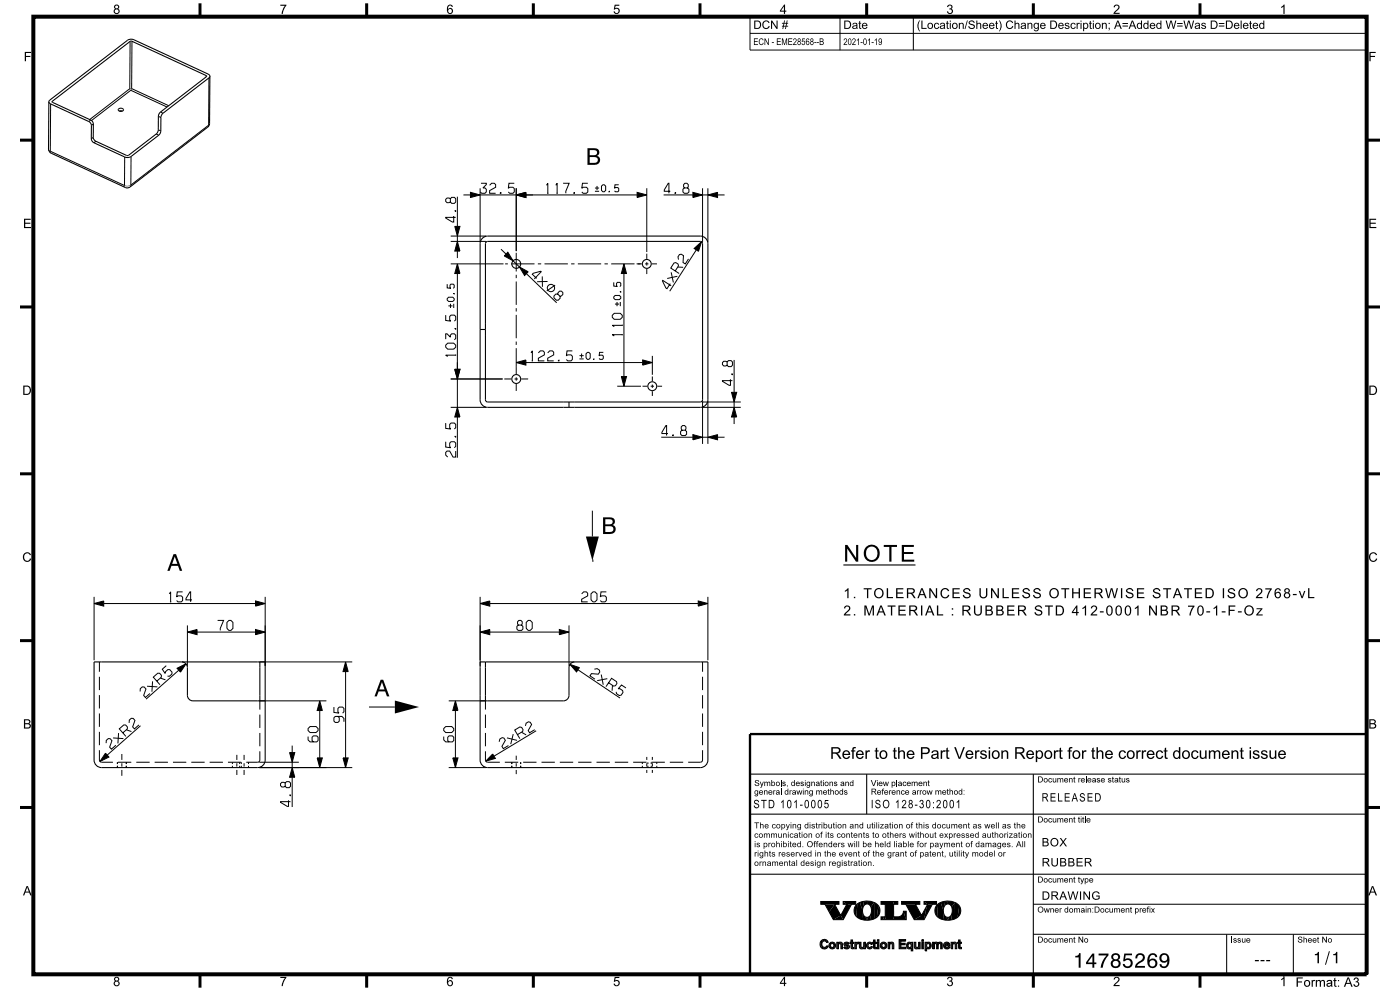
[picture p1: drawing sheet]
<svg xmlns="http://www.w3.org/2000/svg" width="420mm" height="297mm" viewBox="0 0 420 297" stroke-linecap="round" stroke-linejoin="round" font-family="sans-serif">
<g fill="#000">
<path d="M141.1 57.6l2.9 .8-2.9 .8zM154.9 58.4l2.9-.8v1.6zM191.1 57.6l2.9 .8-2.9 .8zM207.9 57.6l2.9 .8-2.9 .8zM212.4 58.4l2.9-.8v1.6zM136.4 67.8h1.6l-.8 2.9zM137.2 72.3l.8 2.9h-1.6zM152.4 75.6l1.5 2.6-2.6-1.5zM208.2 74.5l2.3-2-1 2.8zM137.2 79.1l.8 2.9h-1.6zM155.8 80l2.7 1.5-1.1 1.1zM187.2 79.1l.8 2.9h-1.6z"/>
<path d="M136.4 110.7h1.6l-.8 2.9zM154.9 108.7l2.9-.8v1.5zM186.4 112.9h1.6l-.8 2.8zM192.8 107.9l2.9 .8-2.9 .7zM219.5 117.6h1.5l-.8 2.9zM137.2 122.1l.8 2.9h-1.6zM207.9 130.3l2.9 .7-2.9 .8zM212.4 131l2.9-.7v1.5zM220.2 122.1l.8 2.9h-1.5zM175.8 160.8h3.9l-2 7.2zM28.2 180.9l2.9-.8v1.6zM56.2 189.4l2.9-.7v1.5z"/>
<path d="M76.7 188.7l2.9 .7-2.9 .8zM76.7 180.1l2.9 .8-2.9 .8zM144 189.4l2.9-.7v1.5zM144 180.9l2.9-.8v1.6zM167.8 188.7l2.9 .7-2.9 .8zM209.5 180.1l2.9 .8-2.9 .8zM53.1 200.3l2.7-1.4-1.7 2.5zM95.9 210l.8 2.9h-1.6zM103.7 198.4l.8 2.9h-1.6zM118.5 210l7.2 1.9-7.2 1.9zM136.6 210l.8 2.9h-1.6zM171 199.1l2.8 1-.8 1.3z"/>
<path d="M31.6 225.7l1.1 1.2-2.7 1.3zM86.9 225.5h1.5l-.7 2.9zM87.7 230l.7 2.9h-1.5zM95.1 227.1h1.6l-.8 2.9zM102.9 227.1h1.6l-.8 2.9zM135.8 227.1h1.6l-.8 2.9zM147.8 226l.8 1.3-2.9 .8zM247.5 271h2.9l-1.7 2.3zM253 270.2l1 .8h-1zM264.3 274.8v.8zM275.5 272.7l1 1.7zM277.2 270.2l1.1 .8h-1.1z"/>
<path d="M248.3 282.1l.1 .3zM255 282.4v.3zM255.3 281.7v.7zM255.8 282.4v.3zM256.2 282.4v.3zM258.3 283.7l.2 .7-.3-.1zM260.5 282.4l.4-.1-.3 .5zM261.8 282.4v.3zM262.1 281.7v.7zM262.5 282.4v.3zM262.9 282.4v.3zM273.4 282.4v.2z"/>
<path d="M274.8 283.7l.1 .7-.2-.1zM278 283.4l-.1 1.6zM278 284.2v.8zM278 282.4v.2zM280.2 283.5v.8zM281.5 283.4l-.1 .9zM283.1 282.9v.9zM283.6 282.4l.4-.1-.3 .5zM285 283.1v.4zM287.3 282.4v.3zM287.6 281.7v.7zM288 282.4v.3z"/>
<path d="M288.4 282.4v.3z"/>
<path d="M246.2 270.2v.8z" fill-rule="evenodd"/>
<path d="M250.4 271l1.8 3.4-2.2 1.2-1.3-2.3z" fill-rule="evenodd"/>
<path d="M246.2 270.2h5.5v.8h-5.5z" fill-rule="evenodd"/>
<path d="M251.9 273.7l.3 .7z" fill-rule="evenodd"/>
<path d="M250 275.6l2.2-1.3 .8 1.3z" fill-rule="evenodd"/>
<path d="M254 271h1.5l-2.5 4.6-.8-1.3z" fill-rule="evenodd"/>
<path d="M257.2 270.9l-.3 3.8a2.6 2.6 0 0 1 .3-3.8z" fill-rule="evenodd"/>
<path d="M253 270.2h3.7v.8h-2.7z" fill-rule="evenodd"/>
<path d="M257.2 270.9l.8-.5 .8 2.5 .1 2.8-1-.3-1-.7z" fill-rule="evenodd"/>
<path d="M258 270.4l.9-.2 .2 1.3-.3 1.4z" fill-rule="evenodd"/>
<path d="M258.8 273.6l1.3 2.2-1.2-.1z" fill-rule="evenodd"/>
<path d="M259.6 274.8h.9l-.4 1z" fill-rule="evenodd"/>
<path d="M258.9 270.2l1.2-.1v.8l-1 .6z" fill-rule="evenodd"/>
<path d="M260.1 270.1l2.1 .3-.9 1.4a1.26 1.26 0 0 0-1.2-.9z" fill-rule="evenodd"/>
<path d="M262.2 270.4l.1 5-1 .3-.2-1.4 .3-1.4-.1-1.1z" fill-rule="evenodd"/>
<path d="M260.5 274.8l.6-.5 .2 1.4-1.2 .1z" fill-rule="evenodd"/>
<path d="M262.2 270.4l1.3 1.1-.5 3.4-.7 .5z" fill-rule="evenodd"/>
<path d="M263.5 271.5a2.6 2.6 0 0 1-.5 3.4z" fill-rule="evenodd"/>
<path d="M264.3 274.8h.9l-.3 .8h-.6z" fill-rule="evenodd"/>
<path d="M265.2 274.8h.4l.1 .8h-.8z" fill-rule="evenodd"/>
<path d="M264.3 270.2h3.7l.1 5.4h-2.4l-.1-4.6h-1.3z" fill-rule="evenodd"/>
<path d="M268 270.2h1.3v.8h-1.2z" fill-rule="evenodd"/>
<path d="M270.5 270.2v.8z" fill-rule="evenodd"/>
<path d="M268.1 274.8a2.45 2.45 0 0 0 2.7-.8l.2-.9 .8 2.5h-3.7z" fill-rule="evenodd"/>
<path d="M271 273.1h.9v2.5z" fill-rule="evenodd"/>
<path d="M271.7 271h2.9l1.9 3.4-2.2 1.2z" fill-rule="evenodd"/>
<path d="M270.5 270.2h5.4v.8h-5.4z" fill-rule="evenodd"/>
<path d="M276.1 273.7l.4 .7z" fill-rule="evenodd"/>
<path d="M278 271.5l-.8 4.1h-2.9l2.2-1.2z" fill-rule="evenodd"/>
<path d="M278.3 271h1.4l-2.5 4.6z" fill-rule="evenodd"/>
<path d="M281.4 270.9l-.3 3.8a2.6 2.6 0 0 1 .3-3.8z" fill-rule="evenodd"/>
<path d="M277.2 270.2h3.8v.8h-2.7z" fill-rule="evenodd"/>
<path d="M281.4 270.9l.8-.5 .8 2.5 .2 2.8-1-.3-1.1-.7z" fill-rule="evenodd"/>
<path d="M282.2 270.4l1-.2 .2 1.3-.4 1.4z" fill-rule="evenodd"/>
<path d="M283.1 273.6l1.2 2.2-1.1-.1z" fill-rule="evenodd"/>
<path d="M283.9 274.8h.8l-.4 1z" fill-rule="evenodd"/>
<path d="M283.2 270.2l1.1-.1 .1 .8-1 .6z" fill-rule="evenodd"/>
<path d="M284.3 270.1l2.2 .3-1 1.4a1.26 1.26 0 0 0-1.1-.9z" fill-rule="evenodd"/>
<path d="M286.5 270.4v5l-1 .3-.2-1.4 .4-1.4-.2-1.1z" fill-rule="evenodd"/>
<path d="M284.7 274.8l.6-.5 .2 1.4-1.2 .1z" fill-rule="evenodd"/>
<path d="M286.5 270.4l1.3 1.1-.5 3.4-.8 .5z" fill-rule="evenodd"/>
<path d="M287.8 271.5a2.6 2.6 0 0 1-.5 3.4z" fill-rule="evenodd"/>
<path d="M246.1 282.3l.3 1.7-.4-1z" fill-rule="evenodd"/>
<path d="M246.4 281.9l.4-.3-.4 2.4-.3-1.7z" fill-rule="evenodd"/>
<path d="M246.8 281.6l.1 .5-.2 .3z" fill-rule="evenodd"/>
<path d="M246.6 283.2l.7 1.2-.9-.4z" fill-rule="evenodd"/>
<path d="M246.9 283.8l.4 .1 .6-.2v.6l-.6 .1z" fill-rule="evenodd"/>
<path d="M246.8 281.6h.9l-.8 .5z" fill-rule="evenodd"/>
<path d="M247.7 281.6l.3 .1v.7l-.7-.4z" fill-rule="evenodd"/>
<path d="M248.1 283.4l.4 .2-.3 .4z" fill-rule="evenodd"/>
<path d="M248 281.7l.3 .7h-.3z" fill-rule="evenodd"/>
<path d="M248 283.4l.2 .6-.3 .3z" fill-rule="evenodd"/>
<path d="M248.3 282.1l.1 .3z" fill-rule="evenodd"/>
<path d="M249 282.6v1.5a1.11 1.11 0 0 1 0-1.5z" fill-rule="evenodd"/>
<path d="M249 282.6l.7-.3-.5 1.1z" fill-rule="evenodd"/>
<path d="M249 282.6l.7 1.8-.7-.3z" fill-rule="evenodd"/>
<path d="M249.4 283.9h.6l.2-.5 .2 .7-.7 .3z" fill-rule="evenodd"/>
<path d="M249.7 282.3l.7 .3-.3 .5-.2-.3h-.5z" fill-rule="evenodd"/>
<path d="M250.4 282.6a1.12 1.12 0 0 1 0 1.5l-.3-1z" fill-rule="evenodd"/>
<path d="M251 282.4v1.9z" fill-rule="evenodd"/>
<path d="M251 282.4l.3 1.9h-.3z" fill-rule="evenodd"/>
<path d="M251.1 282.4h.4v1.9h-.2z" fill-rule="evenodd"/>
<path d="M251.5 282.4v1.9z" fill-rule="evenodd"/>
<path d="M251.5 282.4v1.9z" fill-rule="evenodd"/>
<path d="M251.7 282.5l-.2 1z" fill-rule="evenodd"/>
<path d="M251.7 282.5l.4-.2v.6l-.5 .1z" fill-rule="evenodd"/>
<path d="M252.4 282.4l.3 .4v1.5h-.4z" fill-rule="evenodd"/>
<path d="M252.1 282.3l.3 .1-.1 1.9z" fill-rule="evenodd"/>
<path d="M252.7 283.2v1.1z" fill-rule="evenodd"/>
<path d="M252.7 282.8v1.5z" fill-rule="evenodd"/>
<path d="M253.2 282.7l.1 .7z" fill-rule="evenodd"/>
<path d="M253.1 284l.3-.2-.1 .4z" fill-rule="evenodd"/>
<path d="M253.4 283.8l.6 .6-.7-.2z" fill-rule="evenodd"/>
<path d="M253.2 282.7l.8-.4-.4 .6 .1 .6-.4-.1z" fill-rule="evenodd"/>
<path d="M253.6 283.9l.6 .1 .2-.2 .1 .5-.5 .1z" fill-rule="evenodd"/>
<path d="M253.6 282.9l.4 .2 .2 .5-.5-.1z" fill-rule="evenodd"/>
<path d="M254 282.3v.4l-.3 .1z" fill-rule="evenodd"/>
<path d="M254 282.3l.5 .2v.5l-.5-.3z" fill-rule="evenodd"/>
<path d="M254 283.1l.5 .1v1.1z" fill-rule="evenodd"/>
<path d="M254.5 282.5l.2 .3-.2 .2z" fill-rule="evenodd"/>
<path d="M254.5 283.2l.4 .5-.4 .6z" fill-rule="evenodd"/>
<path d="M254.6 282.6l.2 .2z" fill-rule="evenodd"/>
<path d="M255 282.4h.3v.3z" fill-rule="evenodd"/>
<path d="M255 282.4l.1 .3z" fill-rule="evenodd"/>
<path d="M255.3 281.7v1z" fill-rule="evenodd"/>
<path d="M255.3 281.7v2.3z" fill-rule="evenodd"/>
<path d="M255.3 281.7l.1 2.5z" fill-rule="evenodd"/>
<path d="M255.3 281.7h.4l.1 2.7-.4-.2z" fill-rule="evenodd"/>
<path d="M255.8 283.6v.8z" fill-rule="evenodd"/>
<path d="M255.7 281.7l.1 2.7z" fill-rule="evenodd"/>
<path d="M255.8 282.4l.2 .3h-.2z" fill-rule="evenodd"/>
<path d="M255.8 282.4h.3v.3z" fill-rule="evenodd"/>
<path d="M256.1 282.4l.1 .3z" fill-rule="evenodd"/>
<path d="M255.9 283.9h.3v.4l-.4 .1z" fill-rule="evenodd"/>
<path d="M256.5 282.4v1.9z" fill-rule="evenodd"/>
<path d="M256.5 282.4l.2 1.9h-.2z" fill-rule="evenodd"/>
<path d="M256.5 282.4h.4v1.9h-.2z" fill-rule="evenodd"/>
<path d="M256.9 282.4v1.9z" fill-rule="evenodd"/>
<path d="M256.9 282.4v1.9z" fill-rule="evenodd"/>
<path d="M257 282.5l-.1 1.1z" fill-rule="evenodd"/>
<path d="M257.5 282.4v.4l-.2 .1z" fill-rule="evenodd"/>
<path d="M257 282.5l.5-.1-.6 .9z" fill-rule="evenodd"/>
<path d="M257.8 282.4v1.1z" fill-rule="evenodd"/>
<path d="M257.8 282.4l.2 1.8z" fill-rule="evenodd"/>
<path d="M257.9 282.4h.4l-.1 1.9-.2-.1z" fill-rule="evenodd"/>
<path d="M258.3 282.4l-.1 1.9z" fill-rule="evenodd"/>
<path d="M258.3 283.7l.6 .2 .2-.7v.9l-.2 .2-.4 .1z" fill-rule="evenodd"/>
<path d="M259.1 282.4v1.9z" fill-rule="evenodd"/>
<path d="M259.1 282.4l.3 1.9h-.3z" fill-rule="evenodd"/>
<path d="M259.2 282.4h.4v1.9h-.2z" fill-rule="evenodd"/>
<path d="M259.6 282.4v1.9z" fill-rule="evenodd"/>
<path d="M259.6 282.4v1.9z" fill-rule="evenodd"/>
<path d="M260.2 282.6v1.5a1.12 1.12 0 0 1 0-1.5z" fill-rule="evenodd"/>
<path d="M260.4 283.4l.2 .5 .6-.1v.6l-.7-.1z" fill-rule="evenodd"/>
<path d="M260.2 282.6l.3-.2 .1 .4-.2 .6 .1 .9-.3-.2z" fill-rule="evenodd"/>
<path d="M260.9 282.3l.4 .1v.7l-.2-.3h-.5z" fill-rule="evenodd"/>
<path d="M261.4 283.6l.3 .2-.2 .4z" fill-rule="evenodd"/>
<path d="M261.4 283.6l.1 .6-.3 .2z" fill-rule="evenodd"/>
<path d="M261.3 282.4l.4 .5-.4 .2z" fill-rule="evenodd"/>
<path d="M261.6 282.6l.1 .3z" fill-rule="evenodd"/>
<path d="M261.8 282.4h.2v.3h-.2z" fill-rule="evenodd"/>
<path d="M261.8 282.4v.3z" fill-rule="evenodd"/>
<path d="M262.1 281.7l-.1 1z" fill-rule="evenodd"/>
<path d="M262.1 281.7v2.3z" fill-rule="evenodd"/>
<path d="M262.1 281.7v2.5z" fill-rule="evenodd"/>
<path d="M262.1 281.7h.4v2.7l-.4-.2z" fill-rule="evenodd"/>
<path d="M262.5 283.6l.1 .8z" fill-rule="evenodd"/>
<path d="M262.5 281.7v2.7z" fill-rule="evenodd"/>
<path d="M262.5 282.4l.2 .3h-.2z" fill-rule="evenodd"/>
<path d="M262.6 282.4h.3v.3z" fill-rule="evenodd"/>
<path d="M262.9 282.4v.3z" fill-rule="evenodd"/>
<path d="M262.6 283.9h.3v.4l-.3 .1z" fill-rule="evenodd"/>
<path d="M263.2 282.4h.5v1.9h-.5z" fill-rule="evenodd"/>
<path d="M264.4 282.6v1.5a1.11 1.11 0 0 1 0-1.5z" fill-rule="evenodd"/>
<path d="M264.4 282.6l.7-.3-.5 1.1z" fill-rule="evenodd"/>
<path d="M264.4 282.6l.7 1.8-.7-.3z" fill-rule="evenodd"/>
<path d="M264.8 283.9h.6l.2-.5 .2 .7-.7 .3z" fill-rule="evenodd"/>
<path d="M265.1 282.3l.7 .3-.3 .5-.2-.3h-.5z" fill-rule="evenodd"/>
<path d="M265.8 282.6a1.12 1.12 0 0 1 0 1.5l-.3-1z" fill-rule="evenodd"/>
<path d="M266.4 282.4v1.9z" fill-rule="evenodd"/>
<path d="M266.4 282.4l.3 1.9h-.3z" fill-rule="evenodd"/>
<path d="M266.5 282.4h.4v1.9h-.2z" fill-rule="evenodd"/>
<path d="M266.9 282.4v1.9z" fill-rule="evenodd"/>
<path d="M266.9 282.4v1.9z" fill-rule="evenodd"/>
<path d="M267.1 282.5l-.2 1z" fill-rule="evenodd"/>
<path d="M267.1 282.5l.4-.2v.6l-.5 .1z" fill-rule="evenodd"/>
<path d="M267.8 282.4l.3 .4v1.5h-.4z" fill-rule="evenodd"/>
<path d="M267.5 282.3l.3 .1-.1 1.9z" fill-rule="evenodd"/>
<path d="M268.1 283.2v1.1z" fill-rule="evenodd"/>
<path d="M268.1 282.8v1.5z" fill-rule="evenodd"/>
<path d="M270.2 282.1v1.8h1.6v.4h-2.1z" fill-rule="evenodd"/>
<path d="M269.7 281.6h2v.5h-1.5l-.5 2.2z" fill-rule="evenodd"/>
<path d="M272.2 282.6l.2-.1-.1 1.8-.3-.9z" fill-rule="evenodd"/>
<path d="M272.5 283.6l.4 .4 .4-.3 .1 .5-.8 .2z" fill-rule="evenodd"/>
<path d="M272.4 282.5l.4-.2 .1 .5-.4 .2-.1 .4 .2 1-.3-.1z" fill-rule="evenodd"/>
<path d="M272.8 282.3l.3 .1v.4z" fill-rule="evenodd"/>
<path d="M273.1 282.4l.3 .2-.1 .5-.2-.3z" fill-rule="evenodd"/>
<path d="M273.4 283.4v1.6z" fill-rule="evenodd"/>
<path d="M273.4 282.4v1z" fill-rule="evenodd"/>
<path d="M273.4 282.4l.2 2.6h-.2z" fill-rule="evenodd"/>
<path d="M273.8 282.4v2.6z" fill-rule="evenodd"/>
<path d="M274.3 282.4v1.1z" fill-rule="evenodd"/>
<path d="M274.3 282.4l.1 1.8z" fill-rule="evenodd"/>
<path d="M274.3 282.4h.4v1.9l-.3-.1z" fill-rule="evenodd"/>
<path d="M274.7 282.4v1.9z" fill-rule="evenodd"/>
<path d="M274.8 283.7l.6 .2 .2-.7v.9l-.2 .2-.5 .1z" fill-rule="evenodd"/>
<path d="M275.6 282.4v1.9z" fill-rule="evenodd"/>
<path d="M275.6 282.4l.2 1.9h-.2z" fill-rule="evenodd"/>
<path d="M275.7 282.4h.3v1.9h-.2z" fill-rule="evenodd"/>
<path d="M276 282.4v1.9z" fill-rule="evenodd"/>
<path d="M276 282.4v1.9z" fill-rule="evenodd"/>
<path d="M276.5 282.4h.5v1.9h-.5z" fill-rule="evenodd"/>
<path d="M277.5 282.4v2.6z" fill-rule="evenodd"/>
<path d="M277.6 282.4h.3v2.6h-.3z" fill-rule="evenodd"/>
<path d="M277.9 282.4l.1 .2 .1-.2v.5l-.2 2.1z" fill-rule="evenodd"/>
<path d="M278 284.2v.8z" fill-rule="evenodd"/>
<path d="M278 283.4l.2 .5v.4l-.2-.1v.8z" fill-rule="evenodd"/>
<path d="M278.1 282.4l.4-.1-.4 .6z" fill-rule="evenodd"/>
<path d="M278.2 283.9h.4l.3 .4h-.7z" fill-rule="evenodd"/>
<path d="M278.9 283.4l.2 .7-.2 .2-.3-.4z" fill-rule="evenodd"/>
<path d="M279 282.5l.2 .2a1.23 1.23 0 0 1-.1 1.4l-.2-.7z" fill-rule="evenodd"/>
<path d="M278.5 282.3l.5 .2-.1 .9-.1-.5-.5-.1z" fill-rule="evenodd"/>
<path d="M279.8 282.4v1.9z" fill-rule="evenodd"/>
<path d="M279.8 282.4l.2 1.9h-.2z" fill-rule="evenodd"/>
<path d="M279.9 282.4h.3v1.9h-.2z" fill-rule="evenodd"/>
<path d="M280.2 282.4v1.9z" fill-rule="evenodd"/>
<path d="M280.2 282.6l.2-.1-.2 1.8z" fill-rule="evenodd"/>
<path d="M280.2 282.4v1.9z" fill-rule="evenodd"/>
<path d="M280.4 282.5l.4-.2 .1 .5-.6 .2z" fill-rule="evenodd"/>
<path d="M281 282.4l.4 .2v1.7h-.4z" fill-rule="evenodd"/>
<path d="M280.8 282.3l.2 .1v1.9z" fill-rule="evenodd"/>
<path d="M281.4 282.6l.2-.1-.2 1.8z" fill-rule="evenodd"/>
<path d="M281.5 283.4v.9z" fill-rule="evenodd"/>
<path d="M281.6 282.5l.4-.2v.5l-.4 .2z" fill-rule="evenodd"/>
<path d="M282 282.3l.3 .1-.1 1.9z" fill-rule="evenodd"/>
<path d="M282.7 283.1v1.2z" fill-rule="evenodd"/>
<path d="M282.3 282.4l.4 .5v1.4h-.5z" fill-rule="evenodd"/>
<path d="M283.3 282.6l.3 1.7-.5-.5z" fill-rule="evenodd"/>
<path d="M283.6 283.1l.7 .4h-.8z" fill-rule="evenodd"/>
<path d="M283.7 283.1h.8l.2 .4z" fill-rule="evenodd"/>
<path d="M283.3 282.6l.3-.2v.5a.62 .62 0 0 0 0 .8 .62 .62 0 0 0 .8 .2v.5l-.8-.1z" fill-rule="evenodd"/>
<path d="M284 282.3l.4 .1-.1 .4h-.6z" fill-rule="evenodd"/>
<path d="M284.6 283.7v.6l-.2 .1z" fill-rule="evenodd"/>
<path d="M284.6 283.7l.4 .2-.4 .4z" fill-rule="evenodd"/>
<path d="M284.4 282.4l.4 .3 .2 .8-.5-.4z" fill-rule="evenodd"/>
<path d="M285.3 282.4v1.9z" fill-rule="evenodd"/>
<path d="M285.3 282.4l.3 1.9h-.3z" fill-rule="evenodd"/>
<path d="M285.4 282.4h.4v1.9h-.2z" fill-rule="evenodd"/>
<path d="M285.8 282.4v1.9z" fill-rule="evenodd"/>
<path d="M285.8 282.4v1.9z" fill-rule="evenodd"/>
<path d="M286 282.5l-.2 1z" fill-rule="evenodd"/>
<path d="M286 282.5l.4-.2v.6l-.5 .1z" fill-rule="evenodd"/>
<path d="M286.7 282.4l.3 .4v1.5h-.4z" fill-rule="evenodd"/>
<path d="M286.4 282.3l.3 .1-.1 1.9z" fill-rule="evenodd"/>
<path d="M287 283.2v1.1z" fill-rule="evenodd"/>
<path d="M287 282.8v1.5z" fill-rule="evenodd"/>
<path d="M287.3 282.4h.2v.3z" fill-rule="evenodd"/>
<path d="M287.3 282.4l.1 .3z" fill-rule="evenodd"/>
<path d="M287.6 281.7l-.1 1z" fill-rule="evenodd"/>
<path d="M287.6 281.7l.1 2.5z" fill-rule="evenodd"/>
<path d="M287.6 281.7v2.3z" fill-rule="evenodd"/>
<path d="M287.6 281.7h.4v2.7l-.3-.2z" fill-rule="evenodd"/>
<path d="M288 283.6l.1 .8z" fill-rule="evenodd"/>
<path d="M288 281.7v2.7z" fill-rule="evenodd"/>
<path d="M288 282.4l.2 .3h-.2z" fill-rule="evenodd"/>
<path d="M288.1 282.4h.3v.3z" fill-rule="evenodd"/>
<path d="M288.1 283.9h.3v.4l-.3 .1z" fill-rule="evenodd"/>
<path d="M288.4 282.4v.3z" fill-rule="evenodd"/>
<circle cx="263.5" cy="281.9" r=".29"/>
<circle cx="276.8" cy="281.9" r=".29"/>
</g>
<g fill="none" stroke="#000" stroke-width=".3">
<path d="M39 12.4l-.1 14.2-12 9.2M39.6 12.4l-.1 14.1 11.1 5.2M225 5h185v10h-185zM225 10h185M252 5v10M274 5v10M15.2 31.1l-.1 14.2 22.2 10.3 .1-8.6M15.7 30.4v.2M27.2 36l-.6 .4M28 37.1l-.6 .5M47.5 38.9l.7 .3M47.5 34.9l.8 .3"/>
<path d="M48.1 33.6l.8 .3M50.1 32.1l-10.9-5-11.7 9M61.9 22.6l-.1 .4M62.7 23.3l-.1 14.2-23.3 18v-8.6M28 41.2l-.6 .4M28.8 42.3l-.6 .5M46.9 40.2l.7 .3M135.1 59.5l.4-.3h.8l.4 .3v1l-.4 .4h-.8l-.4-.4-1 .2-.4-.4v-.6l.4-.4 1 .2v1M137.2 58.9v8.9M139 58.4h2.1M141.1 57.6l2.9 .8-2.9 .8zM144 56.4v16.1"/>
<path d="M144 58.4h10.9M144.3 54.9h1.6v.4l-1 1h.6l.4 .4v.8l-.4 .4h-1l-.4-.4M146.9 55.5l.6-.6h.8l.4 .4v.8l-1.8 1v.8h1.8M150.1 57.7l.2 .2zM154.3 54.9h-1.6l-.2 1.5 .4-.3h1l.4 .4v1l-.4 .4h-1l-.4-.4M154.9 56.4v18.9M154.9 58.4l2.9-.8v1.6zM163.9 55.5l.4-.6v3M164.1 57.9h.4M166.7 55.5l.4-.6v3M166.9 57.9h.4M168.9 54.9h1.8l-1 2.4v.6"/>
<path d="M172.1 57.7l.2 .2zM176.3 54.9h-1.6l-.2 1.5 .4-.3h1l.4 .4v1l-.4 .4h-1l-.4-.4M178.5 57.3h1.2M178.5 56.4h1.2M179.1 55.7v1.3M180.9 55.4h.4l.4 .4v1.3l-.4 .4h-.4l-.5-.4v-1.3zM182.7 57.3l.1 .2zM185.6 55.4h-1.1l-.1 1 .9-.2 .3 .3v.7l-.3 .3h-.7l-.2-.3M191.1 58.4h-33.3M191.1 57.6l2.9 .8-2.9 .8zM194 56.4v19.1M199.1 58.4h8.8"/>
<path d="M201.1 57.3h-1.8v-.4l1.2-2h.2v3M202.5 57.7l.2 .2zM205.3 56.3h1l.2-1-.4-.4h-.6l-.4 .4 .2 1-.4 .4v.8l.4 .4h1l.4-.4v-.8l-.4-.4M207.9 57.6l2.9 .8-2.9 .8zM210.8 58.4h1.6M210.8 56.4v16.1M212.4 58.4l2.9-.8v1.6zM212.4 56.4v16.1M215.3 58.4h2.1M135.2 72.3h10.6M135.2 70.7h10.6M135.2 79.1h15.8"/>
<path d="M136.1 64.7v1.8h-.4l-2-1.2v-.2h3M136.4 67.8h1.6l-.8 2.9zM136.5 63.2l.2 .1zM137.2 72.3l.8 2.9h-1.6zM137.2 79.1l.8 2.9h-1.6zM137.2 70.7v1.6M137.2 75.2v2.1M150.3 74.7l1.5 1.5M151.5 79.1h.9M152.4 75.6l1.5 2.6-2.6-1.5zM153.4 79.1h7M153.9 78.2l1.9 1.8"/>
<path d="M154.9 75.8v5.6M161.4 79.1h1M163.4 79.1h7M171.4 79.1h1M173.4 79.1h7M181.4 79.1h1M183.4 79.1h7M187.2 79.1l.8 2.9h-1.6zM191 79.1h1.5M193.5 79.1h1M194 76v1.6M194 78.6v1"/>
<path d="M195.5 79.1h1.6M206.6 77.6l-1 1.5-.7-.4 .1-2.1-.6-.4-.6 .1-.4 .7 .2 .8M208.2 74.5l2.3-2-1 2.8zM208.9 74.9l-8 12.4M133.7 94.4v1.6l1.5 .2-.3-.4v-1l.4-.4h1l.4 .4v1l-.4 .4M134.2 85.2v1.1l1 .1-.2-1 .3-.2h.7l.3 .2v.7l-.3 .3M134.5 91.7h1.3M134.6 89.1h1.2l.5 .4v.4l-.5 .4h-1.2l-.4-.4v-.4zM135.1 91v1.3M136.1 91v1.3M136.1 88l.2 .1zM136.5 98.4l.2 .2z"/>
<path d="M137.2 82v28.7M154.9 82.4v1M154.9 84.4v7M154.9 92.4v1M154.9 94.4v7M155.8 80l2.7 1.5-1.1 1.1zM157.9 82l9.1 8.7M161 83.4l-1.3-1.2 .3-.3 2.2-.6 .2 .1-2.1 2.2M162.7 82.8v3.2M164.3 84.4h-3.2M166.5 85.4l-2.5 1.8M167.3 88.1l.7 .7 .9-.6v-.5l-.5-.4h-.5l-.6 .8h-.6l-.5 .6v.6l.7 .7h.6l.5-.6v-.6"/>
<path d="M184.1 84.6v1.1l1.1 .2-.2-1 .3-.3h.6l.3 .3v.7l-.3 .3M184.1 89l.4-.5h1.3l.4 .5v.4l-.4 .4h-1.3l-.4-.4zM184.3 93.9h1.8l.6 .6v.6l-.6 .6h-1.8l-.6-.6v-.6zM184.5 91.1h1.2M185.1 90.5v1.3M186.1 87.4l.1 .2zM186.1 90.5v1.3M186.7 97.3v.4M186.7 97.5h-3l.6 .4M187.2 82v30.9M194 80.6v1.5M201.1 85l-1 1.5-.3-.2-1.1-2.1 .1-.2 2.6 1.7"/>
<path d="M201.4 81.6l.6 3.1M202.6 81.2l.9-1.5-.1-.6-.7-.4-.5 .1-1 1.5 2.5 1.7M203.2 82.8l-3 .7M203.3 80l1.6 .1M133.7 101.6v-1.6h.4l1 1v-.6l.4-.4h.8l.4 .4v1l-.4 .4M133.7 103.4l.6-.6h1.8l.6 .6v.6l-.6 .6h-1.8l-.6-.6zM135.2 113.6h15.6M136.4 110.7h1.6l-.8 2.9zM136.7 106.2v.4M136.7 106.4h-3l.6 .4M137.2 113.6v8.5M151.3 113.6h2.1"/>
<path d="M154.4 113.6h1M154.9 108.7l2.9-.8v1.5zM154.9 102.4v1M154.9 104.4v7.7M154.9 113.1v1M154.9 115.1v2.1M156.4 113.6h2M157.8 108.7h35M159.3 105.8l.4-.6v3M159.5 108.2h.4M161.5 105.8l.6-.6h.8l.4 .4v.8l-1.8 1v.8h1.8M164.3 105.8l.6-.6h.8l.4 .4v.8l-1.8 1v.8h1.8"/>
<path d="M167.5 108l.2 .2zM171.7 105.2h-1.6l-.2 1.5 .4-.3h1l.4 .4v1l-.4 .4h-1l-.4-.4M173.8 107.6h1.3M173.8 106.6h1.3M174.5 106v1.2M176.2 105.6h.4l.5 .4v1.3l-.5 .4h-.4l-.4-.4v-1.3zM178 107.6l.2 .1zM181 105.6h-1.1l-.2 1.1 1-.3 .3 .3v.7l-.3 .3h-.7l-.3-.3M185.2 115.7h7.1M186.4 112.9h1.6l-.8 2.8zM186.7 100.1v.4M186.7 100.3h-3l.6 .4"/>
<path d="M192.8 115.7h1.4M192.8 107.9l2.9 .8-2.9 .7zM195.2 115.7h1M195.7 106.7v5.6M195.7 112.8v1.4M195.7 115.2v1M195.7 117.2v1.5M197.2 115.7h1.4M218.1 108.5l.4-.4h.8l.4 .4v1l-.4 .4h-.8l-.4-.4-1 .2-.4-.4v-.6l.4-.4 1 .2v1M219.1 113.7v1.8h-.4l-2-1.2v-.2h3M219.5 117.6h1.5l-.8 2.9zM219.5 112.1l.2 .2z"/>
<path d="M220.2 107.9v9.7M133.7 132.4v1.6l1.5 .2-.3-.4v-1l.4-.4h1l.4 .4v1l-.4 .4M133.7 126.8v1.6l1.5 .2-.3-.4v-1l.4-.4h1l.4 .4v1l-.4 .4M135.2 122.1h10.6M136.5 130.8l.2 .2zM136.7 135.2v1.8h-.8l-1-1.8h-.8l-.4 .4v.8l.6 .6M137.2 122.1l.8 2.9h-1.6zM137.2 125v12.2M198.4 131h9.5M200.4 129.9h-1.8v-.4l1.2-2h.2v3M201.8 130.3l.2 .2zM204.6 128.9h1l.2-1-.4-.4h-.6l-.4 .4 .2 1-.4 .4v.8l.4 .4h1l.4-.4v-.8l-.4-.4"/>
<path d="M207.9 130.3l2.9 .7-2.9 .8zM210.6 122.1h11.6M210.6 120.5h11.6M210.8 120.3v12.7M210.8 131h1.6M212.4 120.3v12.7M212.4 131l2.9-.7v1.5zM215.3 131h2.1M220.2 120.5v1.6M220.2 125v2.1M220.2 122.1l.8 2.9h-1.5zM177.7 153v7.8"/>
<path d="M28.2 178.9v19M50.8 178l.4-.6v3M54.8 177.4h-1.6l-.2 1.5 .4-.3h1l.4 .4v1l-.4 .4h-1l-.4-.4M57.6 179.8h-1.8v-.4l1.2-2h.2v3M79.6 178.9v20.6M144 178.9v20.6M174.5 178l.6-.6h.8l.4 .4v.8l-1.8 1v.8h1.8M177.3 178l.6-.6h.6l.6 .6v1.8l-.6 .6h-.6l-.6-.6zM181.9 177.4h-1.6l-.2 1.5 .4-.3h1l.4 .4v1l-.4 .4h-1l-.4-.4M212.4 178.9v19M28.2 180.9l2.9-.8v1.6zM29.8 198.4v2.9"/>
<path d="M31.1 180.9h45.6M49.9 199.5l-1.2 1.1 .8 1.2 .1-.5 .8-.6h.5l.7 .8v.5l-.8 .7-.5-.1M51 180.4h.4M54.6 198.4h.1M56.2 187.4v12.1M56.2 189.4l2.9-.7v1.5zM59.1 189.4h17.6M65.3 185.9h1.8l-1 2.4v.6M68.7 185.9h.6l.6 .6v1.8l-.6 .6h-.6l-.6-.6v-1.8zM76.7 188.7l2.9 .7-2.9 .8zM76.7 180.1l2.9 .8-2.9 .8zM77.8 198.4h27.9"/>
<path d="M103.7 198.4l.8 2.9h-1.6zM144 189.4l2.9-.7v1.5zM144 180.9l2.9-.8v1.6zM146.9 189.4h20.9M146.9 180.9h62.6M155.5 187.3h1l.2-1-.4-.4h-.6l-.4 .4 .2 1-.4 .4v.8l.4 .4h1l.4-.4v-.8l-.4-.4M158.5 185.9h.6l.6 .6v1.8l-.6 .6h-.6l-.6-.6v-1.8zM167.8 188.7l2.9 .7-2.9 .8zM170.7 187.4v12.1M171 199.1l2.8 1-.8 1.3zM172.4 198.4h.1M209.5 180.1l2.9 .8-2.9 .8z"/>
<path d="M210.8 198.4v2.9M29.8 202.8v4M29.8 208.3v4M29.8 213.8v4M29.8 219.3v4M35.6 219.7l-.2 3.1M36.8 219.6l1.4-1.1v-.6l-.5-.6h-.6l-1.3 1.1 2 2.3M37.9 218.7l1.5 .5M38.7 216.6l.1-.8 .6-.5h.6l.5 .6-.7 1.9 .5 .7 1.4-1.2M42 207.2l.1-.8 .6-.5h.6l.5 .6-.7 1.9 .5 .6 1.4-1.2M42.2 217.5l-10 8.8M44.1 205.7l3.1 .2"/>
<path d="M45.8 204.2l-.2 3.1M47 204.1l1.4-1.2v-.5l-.5-.6h-.6l-1.3 1.1 2 2.3M48.1 203.2l1.5 .5M53.1 200.3l2.7-1.4-1.7 2.5zM53.6 200.9l-9.8 8.6M77.8 210h20.1M78 210v2.7M78 214.2v4M78 219.7v4M92.4 218.3l.6-.6h1.8l.6 .6v.6l-.6 .6h-1.8l-.6-.6zM95.9 212.9v14.2M95.9 210l.8 2.9h-1.6z"/>
<path d="M100.2 211.9v1.6l1.5 .2-.3-.4v-1l.4-.4h1l.4 .4v1l-.4 .4M101.4 214.7l.4 .4v1l-.4 .4h-.8l-.4-.4v-1l.4-.4h2l.6 .6v1M103.7 201.3v25.8M110.7 211.9h7.8M133.1 218.3l.6-.6h1.8l.6 .6v.6l-.6 .6h-1.8l-.6-.6zM134.6 210h11.2M136.6 210l.8 2.9h-1.6zM136.6 212.9v14.2M145.6 210v2.7M145.6 214.2v4M145.6 219.7v4M156.4 219.4l1.4 .8"/>
<path d="M157.6 217.6l.2-.9 .7-.4 .6 .2 .4 .6-1 1.8 .4 .7 1.5-.9M160.8 219l-12.6 7.6M173.4 200.7l12.6 8.5M178.3 200.6l.9-.2 .6 .4 .1 .6-.4 .7-2.1-.2-.4 .6 1.5 1M180.4 202.2l.6 3M182.2 203.4l-3.1 .6M182.6 204.6l1.5 1 .5-.1 .5-.7-.1-.5-1.5-1-1.7 2.5M183.7 205.4l-.1 1.6M187.8 206.2l-1.3-.9-1 1.1h.5l.8 .6 .1 .5-.6 .8-.5 .2-.8-.6-.2-.6M210.8 202.8v4M210.8 208.3v4M210.8 213.8v4"/>
<path d="M210.8 219.3v4M29.8 224.8v3l.2 .4 .5 .2h3.4M31.6 225.7l1.1 1.2-2.7 1.3zM31.8 222.7l.1-.8 .6-.5h.6l.5 .6-.7 1.9 .5 .6 1.4-1.2M33.9 221.2l3.1 .2M35.2 228.4v.6M35.2 229.5v.5M35.4 228.4h4M36.6 226v1.7M36.6 228.7v1M36.6 230.7v1.8M37.9 228.4v.6"/>
<path d="M37.9 229.5v.5M40.9 228.4h4M46.4 228.4h4M51.9 228.4h4M57.4 228.4h4M62.9 228.4h4M68.4 228.4h4v.6M69.7 228.4v.6M69.7 229.5v.5M71.1 226.2v1.5M71.1 228.7v1M71.1 230.7v1.6"/>
<path d="M71.9 228.4v.6M71.9 229.5v.5M72.4 229.5v.5M73.2 226.2v1.5M73.2 228.7v1M73.2 230.7v1.6M74.6 228.4v.6M74.6 229.5v.5M77.8 230h27.9M77.8 228.4h11.9M78 225.2l-.1 2.6-.2 .5-.4 .1h-3.4M85.6 234.7l.4-.4h.8l.4 .4v1l-.4 .4h-.8l-.4-.4-1 .2-.4-.4v-.6l.4-.4 1 .2v1"/>
<path d="M86.6 239.9v1.8h-.4l-2-1.2v-.2h3M86.9 225.5h1.5l-.7 2.9zM87 238.3l.2 .2zM87.7 230l.7 2.9h-1.5zM87.7 223.4v2.1M87.7 228.4v1.6M87.7 232.9v9M92.4 220.7v1l.6 .6h2l.4-.4v-1l-.4-.4h-1l-.4 .4v1l.4 .4M95.1 227.1h1.6l-.8 2.9zM102.9 227.1h1.6l-.8 2.9zM133.1 220.7v1l.6 .6h2l.4-.4v-1l-.4-.4h-1l-.4 .4v1l.4 .4M134.6 230h11.2"/>
<path d="M135.8 227.1h1.6l-.8 2.9zM145.6 225.2v2.6l.2 .4 .5 .2h3.7M147.8 226l.8 1.3-2.9 .8zM149.8 222.3l.2-.8 .6-.4 .6 .1 .4 .7-1 1.8 .4 .7 1.5-1M151.5 228.4h4M152.1 221.1l3 .8M153.5 228.4v.6M153.5 229.5v.5M154 220l-.8 3M154.9 226.5v1.2M154.9 228.7v1M154.9 230.7v1.3"/>
<path d="M155.2 220.2l1.6-1 .1-.5-.4-.7-.5-.1-1.6 .9 1.6 2.6M156.2 228.4v.6M156.2 229.5v.5M157 228.4h4M162.5 228.4h4M168 228.4h4M173.5 228.4h4M179 228.4h4M184.4 228.4h4.1M189.9 228.4h4.1M192.7 228.4v.6M192.7 229.5v.5"/>
<path d="M194 226.8v.9M194 228.7v1M194 230.7v.9M194.4 228.4v.6M194.4 229.5v.5M195.4 228.4v.6M195.4 229.5v.5M195.4 228.4h4M195.7 226.8v.9M195.7 228.7v1M195.7 230.7v.9M197 228.4v.6"/>
<path d="M197 229.5v.5M200.9 228.4h4M210.8 224.8v3l-.2 .5-.5 .1h-3.7M246.2 270.2h5.5v.8h-1.3l1.8 3.4 1.8-3.4h-1v-.8h3.7v.8h-1.2l-2.5 4.6h-3l-2.5-4.6h-1.3zM248 270.2l-.9 .8M251.7 273.5l-1.8 1.9M255.1 270.2l-1.3 1.2M257.2 270.9a5 5 0 0 1 6.4 .6 2.73 2.73 0 0 1-2.2 4.2 4.6 4.6 0 0 1-4.9-1.5l-.3-1.3a2.48 2.48 0 0 1 1-2zM259.2 271.4l.9-.5a2.2 2.2 0 0 1 1.4 1.9 2.2 2.2 0 0 1-1.1 2.1h-.3a2.2 2.2 0 0 1-.9-3.5zM264.3 270.2h5v.8h-1.2v3.8l1.9-.1 .6-.5 .4-1.1h.9v2.5h-7.6v-.8h1.3v-3.8h-1.3zM268.1 272v3.6M270.5 270.2h5.4v.8h-1.3l1.9 3.4 1.8-3.4h-1.1v-.8h3.8v.8h-1.3l-2.5 4.6h-2.9l-2.6-4.6h-1.2z"/>
<path d="M281.5 270.9a5 5 0 0 1 6.3 .6 2.73 2.73 0 0 1-2.1 4.2 4.6 4.6 0 0 1-4.9-1.5l-.3-1.3a2.51 2.51 0 0 1 1-2zM283.4 271.4l1-.5a2.2 2.2 0 0 1 1.4 1.9 2.2 2.2 0 0 1-1.2 2.1h-.3a2.2 2.2 0 0 1-.9-3.5zM310 271h100M310 280h100M368 280v12M388 280v12M246.2 282.1a1.21 1.21 0 0 1 1.2-.6 1.21 1.21 0 0 1 1 .9h-.4a.81 .81 0 0 0-1.1-.3 .81 .81 0 0 0-.3 1.1 .74 .74 0 0 0 .6 .7 .74 .74 0 0 0 .8-.5l.4 .2a1.23 1.23 0 0 1-1.3 .8 1.23 1.23 0 0 1-1.1-1.1zM251 282.4h.5v.2a.75 .75 0 0 1 1-.1 .75 .75 0 0 1 .2 1v.8h-.4v-1.2a.43 .43 0 0 0-.6-.2 .43 .43 0 0 0-.2 .6v.8h-.5zM253.3 282.6l.9-.2 .6 .4-.3 .2a.4 .4 0 0 0-.5-.3 .4 .4 0 0 0-.3 .3l.1 .1a.85 .85 0 0 1 1 .8 1.04 1.04 0 0 1-1.7 .1l.3-.2a.5 .5 0 0 0 .5 .3 .5 .5 0 0 0 .4-.4l-.6-.2a.56 .56 0 0 1-.5-.3 .56 .56 0 0 1 .1-.6zM255.3 281.7h.5v.7h.4v.3h-.4v1.2h.4v.4a.69 .69 0 0 1-.9-.1 .69 .69 0 0 1 0-.9v-.6h-.3v-.3h.3zM256.5 282.4h.4v.3l.6-.3v.4a1.09 1.09 0 0 0-.6 1.5h-.4zM257.8 282.4h.5v1.3l.4 .3 .4-.4v-1.2h.5v1.9h-.5v-.2l-.2 .2a.82 .82 0 0 1-1-.1 .82 .82 0 0 1-.1-1z"/>
<path d="M260.1 282.7a.9 .9 0 0 1 1.6 .2 .36 .36 0 0 1-.4 .2 .36 .36 0 0 1-.3-.3 .55 .55 0 0 0-.6 .3 .55 .55 0 0 0 .3 .7 .55 .55 0 0 0 .7-.2l.3 .2a.97 .97 0 0 1-1.4 .4 .97 .97 0 0 1-.2-1.5zM262.1 281.7h.4v.7h.4v.3h-.4v1.2h.4v.4a.69 .69 0 0 1-.8-.1 .69 .69 0 0 1 0-.9v-.6h-.3v-.3h.3zM263.2 282.4h.5v1.9h-.5zM266.4 282.4h.5v.2a.75 .75 0 0 1 1-.1 .75 .75 0 0 1 .2 1v.8h-.4v-1.2l-.5-.3-.3 .3v1.2h-.5zM269.7 281.6h2v.5h-1.5v.6h1.4v.4h-1.4v.8h1.6v.4h-2.1zM272.3 282.5l.4-.1 .7 .2v-.2h.4v2.6h-.4v-.8a.98 .98 0 0 1-1.4-.3 .98 .98 0 0 1 .3-1.4zM273.8 282.4v2.6M274.3 282.4h.4l.1 1.3 .3 .3 .4-.4 .1-1.2h.4v1.9h-.4v-.2l-.2 .2a.82 .82 0 0 1-1-.1 .82 .82 0 0 1-.1-1zM276.5 282.4h.5v1.9h-.5zM277.5 282.4h.5v.2a.93 .93 0 0 1 1.4 .8 .93 .93 0 0 1-1.4 .8v.8h-.5zM277.6 282.4v2.6M278.1 282.9a.5 .5 0 0 1 .8 .1 .5 .5 0 0 1-.2 .8 .5 .5 0 0 1-.7-.3z"/>
<path d="M279.8 282.4h.4v.2l.6-.3 .6 .3a.76 .76 0 0 1 1-.1 .76 .76 0 0 1 .3 1v.8h-.5v-1.3l-.3-.2a1.31 1.31 0 0 0-.4 1.5h-.5v-1.3l-.3-.2-.4 .3-.1 1.2h-.4zM283.3 282.6a.98 .98 0 0 1 1.2-.2 .98 .98 0 0 1 .5 1.1h-1.5a.56 .56 0 0 0 .5 .4 .56 .56 0 0 0 .6-.2l.3 .2a1.04 1.04 0 0 1-1.5 .3 1.04 1.04 0 0 1-.1-1.6zM283.7 282.8h.5l.3 .3h-.9zM285.3 282.4h.5v.2a.75 .75 0 0 1 1-.1 .75 .75 0 0 1 .2 1v.8h-.4v-1.2a.43 .43 0 0 0-.6-.2 .43 .43 0 0 0-.2 .6v.8h-.5zM287.6 281.7h.4v.7h.4v.3h-.4l.1 1.2h.3v.4a.69 .69 0 0 1-.8-.1 .69 .69 0 0 1 0-.9v-.6h-.3v-.3h.3zM385 292.6h.1M385 292h.1"/>
<circle cx="165.3" cy="86.3" r="1.1"/>
<circle cx="249.6" cy="283.4" r=".56"/>
<circle cx="249.6" cy="283.4" r="1.02"/>
<circle cx="263.4" cy="281.9" r=".28"/>
<circle cx="265" cy="283.4" r=".56"/>
<circle cx="265.1" cy="283.4" r="1.02"/>
<circle cx="272.8" cy="283.4" r=".53"/>
<circle cx="276.7" cy="281.9" r=".29"/>
</g>
<g fill="#000">
<path d="M7.4 15.6h1.9v.3h-1.5v.9h1.3v.3h-1.3v1.3h-.4zM38.9 12.3l.8-.1-.2 .3zM38.1 12l.9-.4 1.3 .2-.2 .2-1-.1-.7 .3zM84.1 1.4h1.8l-.8 1.7-.3 1.1h-.3l.1-.6 .9-1.9h-1.4zM184.4 1.4h1.4v.3h-1.1l-.2 .8a.93 .93 0 0 1 1.3 .4 .93 .93 0 0 1-.6 1.3 .93 .93 0 0 1-1.1-.8h.3l.2 .4a.63 .63 0 0 0 1-.5 .63 .63 0 0 0-.9-.6l-.6 .1zM284.3 1.6a.76 .76 0 0 1 1.2-.1 .76 .76 0 0 1-.1 1.2 .88 .88 0 0 1 0 1.5 .88 .88 0 0 1-1.3-.8h.3l.5 .5 .6-.3-.1-.6-.6-.2v-.3a.5 .5 0 0 0 .6-.6l-.5-.3-.4 .5h-.4zM334.3 1.6a.94 .94 0 0 1 1.5 .3 .94 .94 0 0 1-.7 1.4l-.6 .5h1.4v.4h-1.9l.2-.5 1.3-1.4v-.4l-.6-.3-.5 .6h-.3zM384.3 2.1l1.1-.7v2.8h-.4v-2.2l-.7 .4zM410.8 15.6h1.9v.3h-1.5v.9h1.3v.3h-1.3v1.3h-.4zM14.5 30.5h.3l.5 .5-.2 .3zM14.8 29.9l.3 .2-.3 .4h-.3zM15.5 30.5l.4 .1-.2 .2z"/>
<path d="M15.6 30.3l.2 .2h-.3zM26.7 36.3l.6 .4 .3 .9h-.3l-.7-1zM27.3 35.8l.5 .5 .4 .9-.4-.1-.6-1zM35.3 32.9l.6 .3-.2 .2zM35.9 33.2h.7l.6-.3-.6 .6-.9-.1zM35.7 33.2h1.1l-.2 .2h-.7zM35.4 32.7l.5-.4h.7l.6 .6-.9-.3-1 .3zM38.9 26.6l.3 .5zM39.4 26.6l-.1 .5zM38.9 26.5h.6zM47.9 33.6l.2-.2 .1 .3-.5 1.1-.3 .1zM48.6 34l.2-.2 .1 .3-.5 1.1-.3 .1z"/>
<path d="M61.8 22.9l.4-.1-.1 .3zM62 22.5l.2 .3h-.4zM62.5 37.5l.1 .3-.2 .3zM62.8 37l-.2 .6zM62.8 22.8h.3l-.3 .6-.2-.2zM62.5 22.1l.6 .7h-.3l-.5-.5zM14.5 44.7l.5 .7zM15 45.3l.3 .7zM27.2 41.6l.4 .1 .6 .9-.1 .3-.5-.4zM27.8 41.1l.3 .1 .7 1-.1 .3-.6-.5zM37.3 55.6l.3 .7zM37.4 55.5l.8 .2 1.1-.2-1.1 .3z"/>
<path d="M37.5 46.9l1 .1 .7-.2 .2 .2-1.2 .4-.9-.2zM38.1 46.5l.6 .2h-.8zM39.2 55.4l.1 .3-.3 .4zM47.3 38.9l.3-.1v.6l-.7 .9-.1-.3zM48.1 39.3l.3-.1-.1 .5-.6 1-.1-.3zM7.2 65.6h2v.3h-1.6v.8h1.5v.4h-1.5v.9h1.7v.4h-2.1zM410.8 65.6h2v.3h-1.6v.8h1.5v.4h-1.5v.9h1.7v.4h-2.1zM7.2 165.9a1.21 1.21 0 0 1 2.1 .4h-.4a.83 .83 0 0 0-.8-.5 .83 .83 0 0 0-.8 .6v.5a.93 .93 0 0 0 .3 1 .93 .93 0 0 0 1.1 0l.3-.5 .3 .1a1.34 1.34 0 0 1-1.8 .7 1.34 1.34 0 0 1-.5-1.9zM411.1 165.9a1.21 1.21 0 0 1 2 .4h-.4a.83 .83 0 0 0-.8-.5 .83 .83 0 0 0-.7 .6l-.1 .5a.93 .93 0 0 0 .3 1 .93 .93 0 0 0 1.1 0l.3-.5 .4 .1a1.34 1.34 0 0 1-1.9 .7 1.34 1.34 0 0 1-.5-1.9zM226.5 234a.68 .68 0 0 1 .7-.3 .68 .68 0 0 1 .5 .6h-.2a.33 .33 0 0 0-.4-.3 .33 .33 0 0 0-.2 .4 .63 .63 0 0 1 .7 .3 .63 .63 0 0 1-.1 .8 .74 .74 0 0 1-1.1-.5h.2a.44 .44 0 0 0 .5 .4 .44 .44 0 0 0 .4-.5 .97 .97 0 0 1-1-.9zM228 234.3h.2l.3 1 .4-1h.2l-.6 1.6-.3 .2-.1-.2 .3-.3zM229.2 236.9l.2 .1 .7-.1 .2 1.3h-.3v-1l-.2-.2-.3 .3-.1 .9h-.2z"/>
<path d="M229.3 234.3l.2 .2a.41 .41 0 0 1 .4-.2 .41 .41 0 0 1 .4 .2l.4-.2 .3 .1 .1 1.2h-.2l-.1-1-.2-.1-.3 .2v.9h-.2v-.9l-.3-.2-.2 .1-.1 1h-.2zM232 236.9l.2 .1 .5-.1-.4 .3-.1 1h-.2zM234.2 233.8h.2v1.8h-.2zM234.2 236.4h.2v1.8h-.2zM234.7 234.4l.6-.1 .4 .3-.5-.1-.3 .2a.51 .51 0 0 1 .7 .2 .51 .51 0 0 1-.2 .7l-.7-.2v-.2l.5 .2 .3-.2-.6-.3zM236.1 235.4h.2l-.2 .6zM236.9 236.9l.2 .1 .4-.1-.4 .3v1h-.2zM238.9 236.9h.2l.3 1 .3-1h.2l.3 1 .3-1h.2l-.4 1.3h-.2l-.3-1-.2 1h-.3zM240.2 234.4l.5-.1 .4 .3-.5-.1-.2 .2a.51 .51 0 0 1 .6 .2 .51 .51 0 0 1-.2 .7l-.6-.2-.1-.2 .6 .2 .3-.2-.6-.3zM241.4 236.9l.2 .1 .7-.1 .2 1.3h-.3v-1l-.2-.2-.3 .3-.1 .9h-.2zM243.4 234.3l.2 .2 .7-.2 .2 1.3h-.3v-1l-.2-.1-.4 .2v.9h-.2zM244.9 236.9l.2 .2a.42 .42 0 0 1 .4-.3 .42 .42 0 0 1 .3 .3l.5-.3 .3 .2 .1 1.2h-.3v-1l-.2-.2-.3 .2v1h-.3v-.9l-.2-.3-.3 .2v1h-.2z"/>
<path d="M246.2 234l.3-.2v.5h.2v.2h-.2v.7l.2 .4-.4-.1-.1-1h-.2zM248.8 234.3l.3 .2 .6-.2 .2 1.3h-.2v-1l-.3-.1-.3 .2v.9h-.3zM248.4 236.5l.2-.1v.5h.3v.2h-.3v.7l.3 .4-.4-.1-.1-1h-.2zM249.1 236.4h.2v.6l.5-.2 .3 .3 .1 1.1h-.3v-.9l-.2-.3-.3 .2-.1 1h-.2zM250.2 234.4l.6-.1 .3 .3-.4-.1-.3 .2a.51 .51 0 0 1 .6 .2 .51 .51 0 0 1-.2 .7l-.6-.2v-.2l.5 .2 .3-.2-.6-.3zM253.3 237l.5-.2 .4 .4-.5-.2-.2 .3a.51 .51 0 0 1 .6 .2 .51 .51 0 0 1-.2 .7l-.6-.3-.1-.1 .6 .2 .2-.2-.6-.3zM253.6 234.3l.2 .2 .7-.2 .1 1.3h-.2v-1l-.2-.1-.4 .2v.9h-.2zM261.2 233.8h.3l.6 1.6 .6-1.6h.2l-.7 1.8h-.2zM264.8 236.4h.4l-.3 .2v.3h.3v.2h-.3v1.1h-.2v-1.1l-.2-.2h.2zM264.9 234.3h.2l.3 1 .3-1h.2l.2 1 .3-1h.3l-.4 1.3h-.3l-.2-1-.3 1h-.2zM266.7 236.9l.3 .1 .4-.1-.4 .3v1h-.3zM268.9 233.8h.3v1.8h-.3z"/>
<path d="M269 236.9l.2 .1 .7-.1 .1 1.3h-.2v-1l-.3-.2-.3 .3v.9h-.2zM270.4 237a.55 .55 0 0 1 .6-.2 .55 .55 0 0 1 .4 .5l-.7-.2a.55 .55 0 0 0 .1 .9l.6-.3a.63 .63 0 0 1-.9 .4 .63 .63 0 0 1-.1-1.1zM270.9 234.5a.55 .55 0 0 1 .6-.2 .55 .55 0 0 1 .4 .4l-.7-.2a.55 .55 0 0 0 .1 .9l.6-.3a.63 .63 0 0 1-.9 .4 .63 .63 0 0 1-.1-1zM273.5 234.3l.2 .2a.41 .41 0 0 1 .4-.2 .41 .41 0 0 1 .4 .2l.4-.2 .3 .1 .1 1.2h-.2l-.1-1-.2-.1-.3 .2v.9h-.2v-.9l-.3-.2-.2 .1-.1 1h-.2zM275.1 236.9l.2 .1 .5-.1-.4 .3v1h-.3zM275.9 236.9l.3 .1 .4-.1-.4 .3v1h-.3zM277 234.3l.3 .2 .6-.2 .2 1.3h-.2l-.1-1-.2-.1-.3 .2v.9h-.3zM278 236.9h.2l.3 1 .3-1h.2l.3 1 .3-1h.2l-.4 1.3h-.3l-.2-1-.3 1h-.2zM278.5 234l.2-.2v.5h.2l-.2 .2v.7l.2 .4-.4-.1v-1h-.2zM280.6 236.9l.2 .2a.42 .42 0 0 1 .4-.3 .42 .42 0 0 1 .4 .3l.4-.3 .4 .2v1.2h-.2v-1l-.3-.2-.3 .2v1h-.2v-.9l-.2-.3-.3 .2-.1 1h-.2zM284.2 236.5l.2-.1v.5h.2v.2h-.2v.7l.2 .4-.4-.1v-1h-.2zM284.9 236.4h.2v.6l.4-.2 .4 .3v1.1h-.2v-.9l-.3-.3-.3 .2v1h-.2z"/>
<path d="M314.7 233.4l.6-.2 .3 .4-.7-.2a.55 .55 0 0 0 .1 .9l.6-.2a.62 .62 0 0 1-.9 .3 .62 .62 0 0 1 0-1zM315.8 233.2h.3v.9l.2 .2 .3-.2v-.9h.3v1.3h-.3v-.2l-.6 .2zM317.2 233.2l.2 .2a.41 .41 0 0 1 .4-.2 .41 .41 0 0 1 .4 .2l.4-.2 .3 .1 .1 1.2h-.3v-1l-.2-.1-.3 .2v.9h-.2v-.8l-.3-.3-.2 .2-.1 .9h-.2zM320.7 233.2l.3 .2 .6-.2 .2 1.3h-.3v-1l-.2-.1-.3 .2v.9h-.3zM322.1 232.9l.3-.2v.5h.2v.2h-.2v.7l.2 .4-.4-.1-.1-1h-.1zM323.5 233.2l.2 .2 .5-.2-.4 .3v1h-.3zM325.8 232.7h.2v1.8h-.2zM329.1 233.4l.5-.2 .4 .3-.5-.1-.2 .2a.51 .51 0 0 1 .6 .3 .51 .51 0 0 1-.2 .6l-.6-.2-.1-.2 .6 .2 .3-.2-.7-.3zM332.4 233.4l.6-.2 .4 .3-.5-.1-.3 .2a.51 .51 0 0 1 .6 .3 .51 .51 0 0 1-.2 .6l-.6-.2v-.2l.5 .2 .3-.2-.6-.3zM333.7 232.9l.3-.2v.5h.2v.2h-.2v.7l.2 .4-.4-.1-.1-1h-.1zM335.8 232.9l.2-.2v.5h.3v.2h-.3v.7l.3 .4-.4-.1-.1-1h-.1zM336.5 233.2h.2v.9l.3 .2 .3-.2v-.9h.3v1.3h-.3v-.2l-.6 .2z"/>
<path d="M337.9 233.4l.5-.2 .4 .3-.5-.1-.2 .2a.51 .51 0 0 1 .6 .3 .51 .51 0 0 1-.2 .6l-.6-.2-.1-.2 .6 .2 .2-.2-.6-.3zM314.6 245.4a.55 .55 0 0 1 .6-.2 .55 .55 0 0 1 .4 .4l-.7-.2a.55 .55 0 0 0 .1 .9l.6-.2a.63 .63 0 0 1-.9 .3 .63 .63 0 0 1-.1-1zM315.8 245.2h.3v.9l.2 .2 .3-.2v-.9h.3v1.3h-.3v-.2l-.6 .2zM317.2 245.2l.2 .2a.42 .42 0 0 1 .4-.2 .42 .42 0 0 1 .4 .2l.4-.2 .3 .2 .1 1.1h-.3v-1l-.2-.1-.3 .2v.9h-.2v-.8l-.3-.3-.2 .2-.1 .9h-.2zM320.7 245.2l.3 .2 .6-.2 .2 1.3h-.3v-1l-.2-.1-.3 .2v.9h-.3zM322.1 244.9l.3-.2v.5h.2l-.2 .2v.8l.2 .3-.4-.1-.1-1h-.1zM323.6 244.9l.2-.2v.5h.2l-.2 .2v.8l.2 .3-.4-.1v-1h-.2zM324.8 244.9l.2-.2v.5h.3l-.3 .2v.8l.3 .3-.5-.1v-1h-.2zM325.5 244.7h.2v1.8h-.2zM313.1 272.2h.3l.3 1 .2-1h.2l.3 1 .3-1h.2l-.4 1.3h-.2l-.3-1-.2 1h-.3zM315.1 272.2l.2 .2 .7-.2 .1 1.3h-.2v-1l-.2-.1-.3 .2-.1 .9h-.2zM314.6 263.4l.6-.2 .4 .4-.7-.2a.55 .55 0 0 0 .1 .9l.6-.2a.63 .63 0 0 1-.9 .3 .63 .63 0 0 1-.1-1z"/>
<path d="M315.8 263.2h.3v.9l.2 .2 .3-.2v-.9h.3v1.3h-.3v-.2l-.6 .2zM317.2 263.2l.2 .2a.41 .41 0 0 1 .4-.2 .41 .41 0 0 1 .4 .2l.4-.2 .3 .1 .1 1.2h-.3v-1l-.2-.1-.3 .2v.9h-.2v-.8l-.3-.3-.2 .2-.1 .9h-.2zM317.9 272.2l.2 .2 .5-.2-.4 .3-.1 1h-.2zM320.7 263.2l.3 .2 .6-.2 .2 1.3h-.3v-1l-.2-.1-.3 .2v.9h-.3zM322.2 272.2l.2 .2a.41 .41 0 0 1 .4-.2 .41 .41 0 0 1 .4 .2l.4-.2 .3 .1 .1 1.2h-.2l-.1-1-.2-.1-.3 .2v.9h-.2v-.8l-.3-.3-.2 .2-.1 .9h-.2zM322.1 262.9l.3-.2v.5h.2v.2h-.2v.7l.2 .4-.4-.1-.1-1h-.1zM323.6 262.9l.2-.2v.5h.2v.2h-.2v.7l.2 .4-.4-.1v-1h-.2zM324.1 263.2h.2l.4 1 .3-1h.3l-.6 1.6-.3 .2-.2-.2 .3-.3zM326.3 272.2l.2 .2 .7-.2 .1 1.3h-.2v-1l-.3-.1-.3 .2v.9h-.2zM331.7 272.4l.6-.2 .3 .4-.7-.2a.55 .55 0 0 0 .1 .9l.6-.2a.62 .62 0 0 1-.9 .3 .62 .62 0 0 1 0-1zM332.8 272.2h.3v.9l.2 .2 .3-.2 .1-.9h.2v1.3h-.2v-.2l-.7 .2zM334.2 272.2l.2 .2a.41 .41 0 0 1 .4-.2 .41 .41 0 0 1 .4 .2l.4-.2 .3 .1 .1 1.2h-.3v-1l-.2-.1-.3 .2v.9h-.2v-.8l-.3-.3-.2 .2-.1 .9h-.2z"/>
<path d="M337.7 272.2l.3 .2 .6-.2 .2 1.3h-.2l-.1-1-.2-.1-.3 .2v.9h-.3zM339.1 271.9l.3-.2v.5h.2v.2h-.2v.7l.2 .4-.4-.1-.1-1h-.1zM341.9 272.2l.2 .2 .5-.2-.4 .3v1h-.3zM344.3 271.7h.5l-.3 .2-.1 .3h.3v.2h-.3v1.1h-.2v-1.1l-.2-.2h.2zM345.3 272.2h.3l.3 .5 .3-.5h.3l-.5 .6 .4 .7h-.2l-.3-.5-.4 .5h-.2l.4-.7zM84.1 292.8h1.8l-.8 1.6-.3 1.1h-.3l.1-.5 .9-1.9h-1.4zM184.4 292.8h1.4v.3h-1.1l-.2 .8a.93 .93 0 0 1 1.3 .4 .93 .93 0 0 1-.6 1.3 .93 .93 0 0 1-1.1-.8h.3l.2 .4a.63 .63 0 0 0 1-.5 .63 .63 0 0 0-.9-.7l-.6 .2zM270.2 282.7h1.4v.4h-1.4zM284.3 293a.76 .76 0 0 1 1.2-.1 .76 .76 0 0 1-.1 1.1 .88 .88 0 0 1 0 1.5 .88 .88 0 0 1-1.3-.7h.3l.5 .5 .6-.3-.1-.7-.6-.1v-.3a.49 .49 0 0 0 .5-.1 .49 .49 0 0 0 .1-.6l-.5-.2-.4 .5h-.4zM314.7 281.4l.6-.2 .3 .4-.7-.2a.55 .55 0 0 0 .1 .9l.6-.3a.62 .62 0 0 1-.9 .4 .62 .62 0 0 1 0-1zM315.8 281.2h.3v.9l.2 .2 .3-.2v-.9h.3v1.3h-.3v-.2l-.6 .2zM317.2 281.2l.2 .2a.41 .41 0 0 1 .4-.2 .41 .41 0 0 1 .4 .2l.4-.2 .3 .1 .1 1.2h-.3v-1l-.2-.1-.3 .2v.9h-.2v-.8l-.3-.3-.2 .2-.1 .9h-.2z"/>
<path d="M320.7 281.2l.3 .2 .6-.2 .2 1.3h-.3v-1l-.2-.1-.3 .2v.9h-.3zM322.1 280.9l.3-.2v.5h.2l-.2 .2v.7l.2 .4-.4-.1-.1-1h-.1zM323.6 280.7h.2l.9 1.4v-1.4h.3v1.8h-.3l-.9-1.4v1.4h-.2zM334.3 293a.94 .94 0 0 1 1.5 .3 .94 .94 0 0 1-.7 1.3l-.6 .6h1.4v.3h-1.9l.2-.4 1.3-1.4v-.4l-.6-.3-.5 .6-.3-.1zM369.4 280.7h.3v1.8h-.3zM370 281.4l.6-.2 .4 .4-.5-.2-.2 .2a.51 .51 0 0 1 .6 .3 .51 .51 0 0 1-.2 .6l-.7-.2v-.2l.5 .2 .3-.2-.6-.3zM371.3 281.4l.5-.2 .4 .4-.5-.2-.2 .2a.51 .51 0 0 1 .6 .3 .51 .51 0 0 1-.2 .6l-.6-.2-.1-.2 .6 .2 .3-.2-.6-.3zM372.6 281.2h.2v.9l.3 .2 .3-.2v-.9h.2v1.3h-.2v-.2l-.7 .2zM384.3 293.4l1.1-.7v2.8h-.4v-2.2l-.7 .5zM389 292.9h1.8v.3h-1.4v.9h1.2v.3h-1.2v1.3h-.4zM389.5 280.9a.69 .69 0 0 1 .7-.2 .69 .69 0 0 1 .5 .5h-.2a.33 .33 0 0 0-.5-.3 .33 .33 0 0 0-.2 .5 .62 .62 0 0 1 .8 .2 .62 .62 0 0 1-.2 .9 .74 .74 0 0 1-1.1-.6h.3a.44 .44 0 0 0 .4 .4 .44 .44 0 0 0 .5-.4 .96 .96 0 0 1-1-1zM391.1 280.7h.2v.7l.4-.2 .4 .2v1.1h-.2v-.8l-.3-.3-.3 .2v.9h-.2z"/>
<path d="M393.5 293.7h.3v.3l.4-.3 .3 .1-.1 .3-.2-.1-.3 .2-.1 1.5h-.3zM394.7 293.7h.4v.3l.6-.3 .5 .3 .2-.2a.64 .64 0 0 1 .7-.1 .64 .64 0 0 1 .4 .6v1.4h-.4v-1.4l-.3-.3-.5 .3v1.4h-.4v-1.3a.46 .46 0 0 0-.6-.4 .46 .46 0 0 0-.2 .7v1h-.4zM394.5 285.9a.74 .74 0 0 0 .9-.6h.3v3.4h-.5v-2.4h-.7zM395.3 280.9l.2-.2v.5h.2l-.2 .2v.7l.2 .4-.4-.1v-1h-.2zM396.7 280.7h.2l.9 1.4v-1.4h.3v1.8h-.3l-.9-1.4v1.4h-.2zM398.7 285.1h.3l-1.2 4h-.3zM400 285.9a.74 .74 0 0 0 .9-.6h.3v3.4h-.5v-2.4h-.7zM400.3 293.2l.3-.2v.7h.4v.3h-.4v1.2l.4 .5-.4 .1-.3-.3v-1.5h-.3v-.3h.3zM406.3 293.1a.72 .72 0 0 1 1.1 .1 .72 .72 0 0 1-.1 1l.2 .1a.86 .86 0 0 1-.3 1.4 .86 .86 0 0 1-1.2-.7h.4l.3 .4a.56 .56 0 0 0 .7-.2 .56 .56 0 0 0-.1-.7l-.6-.1v-.3l.6-.4-.3-.4-.2-.1-.4 .5h-.4zM409.8 291.8h.4v.4h-.4z"/>
<path d="M34.5 1.5a.73 .73 0 0 1 1.1 .1 .73 .73 0 0 1-.2 1.1 .83 .83 0 0 1 .2 1.2 .83 .83 0 0 1-1.2 0 .83 .83 0 0 1 .2-1.2l-.1-.1a.65 .65 0 0 1 0-1.1zM34.5 2.1a.45 .45 0 0 0 .9 0 .45 .45 0 0 0-.9 0zM34.4 3.4a.6 .6 0 0 0 1.2 0 .6 .6 0 0 0-1.2 0z"/>
<path d="M134.5 1.5a.81 .81 0 0 1 .8-.1 .81 .81 0 0 1 .6 .7h-.4l-.4-.5a.86 .86 0 0 0-.7 1.1h.1a.89 .89 0 0 1 1.2 .1 .89 .89 0 0 1-.1 1.2 .89 .89 0 0 1-1.3-.1l-.2-1.4zM134.5 3.3a.61 .61 0 0 0 1.2 0 .61 .61 0 0 0-1.2 0z"/>
<path d="M226.2 11.5h1.2v.2h-1v.6h.9v.3h-.9v.7h1v.2h-1.2zM227.9 11.7l.6-.2 .6 .5-.3 .1-.3-.4a.82 .82 0 0 0-.6 .8 .82 .82 0 0 0 .5 .8l.5-.5 .2 .1-.3 .4a.68 .68 0 0 1-1.1-.3l-.1-.6zM229.4 11.5h.2l.8 1.6v-1.6h.2v2h-.2l-.8-1.6v1.6h-.2zM231.5 12.6h.7v.3h-.7zM233.1 11.5h1.1v.2h-.9v.6h.9v.3h-.9v.7h1v.2h-1.2zM234.6 11.5h.3l.5 1.7 .4-1.7h.3v2h-.2v-1.7l-.5 1.7h-.1l-.5-1.7v1.7h-.2zM236.5 11.5h1.2v.2h-1v.6h.9v.3h-.9v.7h1v.2h-1.2zM238.1 11.7l.5-.2a1.1 1.1 0 0 1-.4 1.8h.8v.2h-1.1l.9-1.4-.3-.4-.6 .4zM239.4 11.6h.7l.1 .6-.2 .2a.58 .58 0 0 1 .2 .9 .58 .58 0 0 1-.9 0 .58 .58 0 0 1 .2-.9l-.2-.2zM239.5 12a.3 .3 0 0 0 .6 0 .3 .3 0 0 0-.6 0zM239.5 12.6v.6h.5v-.6zM240.7 11.5h.8v.3h-.7l-.1 .5a.58 .58 0 0 1 .8 .2 .58 .58 0 0 1-.2 .8 .58 .58 0 0 1-.8-.3l.2-.1 .4 .4 .2-.4a.48 .48 0 0 0-.3-.5 .48 .48 0 0 0-.5 .1zM242.1 11.6h.5l.2 .2-.2 .2-.1-.3-.4 .1-.2 .7 .4-.3a.69 .69 0 0 1 .6 .6 .69 .69 0 0 1-.5 .7 1.22 1.22 0 0 1-.6-1.7zM242.1 12.5l-.1 .4 .3 .4 .3-.5-.1-.3zM243.3 11.6h.6l.1 .6-.2 .2a.58 .58 0 0 1 .2 .9 .58 .58 0 0 1-.9 0 .58 .58 0 0 1 .2-.9l-.2-.2zM243.3 12a.3 .3 0 0 0 .6 0 .3 .3 0 0 0-.6 0zM243.4 12.6v.6h.4v-.6zM244.3 12.6h.6v.3h-.6zM245 12.6h.7v.3h-.7zM245.9 11.5l1 .1 .1 .6-.1 .2a.58 .58 0 0 1 0 1l-1 .1zM246.1 11.7v.6l.7-.2-.1-.3zM246.1 12.6v.7l.7-.1v-.6z"/>
<path d="M226.3 6.2h.8a1.25 1.25 0 0 1 1.2 1.2 1.25 1.25 0 0 1-1.1 1.3h-.9zM226.6 6.5v1.9a1.03 1.03 0 0 0 1.4-1 1.03 1.03 0 0 0-1.4-.9zM229 6.5a1.08 1.08 0 0 1 1.9 .3l-.4 .1a.78 .78 0 0 0-.9-.5 .78 .78 0 0 0-.6 .9 .89 .89 0 0 0 1 1.1l.6-.6 .3 .1a1.19 1.19 0 0 1-1.7 .7 1.19 1.19 0 0 1-.4-1.8zM231.3 6.2h.3l1.4 1.9v-1.9h.3v2.5h-.4l-1.3-2v2h-.3zM235.2 6.1h.3l-.2 .8h.6l.1-.8h.3l-.2 .8h.3v.2h-.3l-.1 .6h.4v.3h-.5l-.1 .7h-.3l.2-.7h-.6l-.1 .7h-.3l.2-.7h-.3v-.3h.3l.1-.6h-.4v-.2h.5zM235.3 7.1l-.1 .6h.5l.1-.6z"/>
<path d="M235.2 1.4h.3v1.8h.4v.3h-.4v.7h-.3v-.7h-1.2v-.3zM235.2 1.9l-.9 1.3h.9z"/>
<path d="M253.3 6.2h.8a1.25 1.25 0 0 1 1.2 1.2 1.25 1.25 0 0 1-1.1 1.3h-.9zM253.6 6.5v1.9a1.03 1.03 0 0 0 1.4-1 1.03 1.03 0 0 0-1.4-.9zM255.9 7a.81 .81 0 0 1 1.1-.1 .81 .81 0 0 1 .2 1l.1 .8h-.3l-.1-.3-.4 .3-.7-.2-.1-.6 1.2-.4a.46 .46 0 0 0-.4-.5 .46 .46 0 0 0-.5 .4h-.3zM256 8v.3a.5 .5 0 0 0 .6 .1 .5 .5 0 0 0 .2-.6zM257.8 6.4l.3-.2v.7h.3v.2h-.3v1.1l.3 .5-.6-.3v-1.3h-.3zM258.9 7a.85 .85 0 0 1 1-.1 .85 .85 0 0 1 .3 .9h-1.3l.3 .6h.5l.2-.3 .3 .1a.85 .85 0 0 1-.9 .5 .85 .85 0 0 1-.7-.7v-.6zM259 7.2l-.1 .4h1l-.4-.5z"/>
<path d="M253.3 11.6l.2-.1a.74 .74 0 0 1 .7 .7 .74 .74 0 0 1-.6 .8l-.3 .3h.9v.2h-1.1l.8-1.4-.3-.4-.5 .4zM254.7 11.6l.2-.1a1.28 1.28 0 0 1 0 2 1.37 1.37 0 0 1-.2-1.9zM254.8 11.7a1.11 1.11 0 0 0 .2 1.6l.2-1.3zM255.8 11.6l.5-.1a1.1 1.1 0 0 1-.4 1.8h.8v.2h-1.1l.9-1.5-.3-.3-.5 .4zM257.5 11.5l.2 2h-.2v-1.6l-.4 .3zM258.2 12.6h.6v.3h-.6zM259.2 11.6l.3-.1a1.28 1.28 0 0 1 0 2 1.37 1.37 0 0 1-.3-1.9zM259.4 11.7a1.12 1.12 0 0 0 .2 1.6l.2-1.3zM260.9 11.5l.1 2h-.2v-1.6l-.4 .3zM261.5 12.6h.6v.3h-.6zM262.9 11.5l.1 2h-.2v-1.6l-.4 .3zM263.8 11.6h.5a1.3 1.3 0 0 1-.3 1.9l-.4-.5 .3 .3a.48 .48 0 0 0 .5-.2 .48 .48 0 0 0 0-.5 .6 .6 0 0 1-.9-.2 .6 .6 0 0 1 .3-.8zM263.8 11.8v.7h.5v-.7z"/>
<path d="M275.8 6.1h.2a2.88 2.88 0 0 0 0 3.3 2.19 2.19 0 0 1-.2-3.3zM276.4 6.2h.4v2.2h1.2v.3h-1.6zM278.2 7.7a.91 .91 0 0 1 1.8 0 .91 .91 0 0 1-1.8 0zM278.7 7.3a.73 .73 0 0 0-.1 .7 .73 .73 0 0 0 .6 .4l.4-.6-.1-.5-.6-.2zM280.4 7.1a.75 .75 0 0 1 .8-.3 .75 .75 0 0 1 .5 .6h-.3l-.2-.3a.63 .63 0 0 0-.7 .7 .63 .63 0 0 0 .8 .5l.2-.3 .2 .1a.79 .79 0 0 1-.7 .6 .79 .79 0 0 1-.8-.6zM282.2 7a.82 .82 0 0 1 1-.1 .82 .82 0 0 1 .3 1l.1 .8h-.3l-.1-.3a.7 .7 0 0 1-.8 .3 .7 .7 0 0 1-.5-.7l.2-.2 1.1-.3a.46 .46 0 0 0-.4-.5 .46 .46 0 0 0-.5 .4h-.3zM282.3 8v.3l.5 .1 .4-.6zM284 6.4l.3-.2v.7h.3v.2h-.3v1.1l.4 .5-.7-.3v-1.3h-.2zM284.9 6.2h.3v.3h-.3zM284.9 6.9h.3v1.8h-.3zM285.6 7.7a.91 .91 0 0 1 1.8 0 .91 .91 0 0 1-1.8 0zM286.1 7.3a.73 .73 0 0 0-.1 .7 .73 .73 0 0 0 .6 .4l.4-.6-.1-.5-.6-.2zM287.7 6.9l.3 .2a.65 .65 0 0 1 .7-.2 .65 .65 0 0 1 .4 .6v1.2h-.3v-1.1l-.3-.5-.5 .2v1.4h-.3zM290.1 6.1h.2l-.7 2.6h-.2zM290.9 6.3a.93 .93 0 0 1 1.5 .6h-.3a.56 .56 0 0 0-.6-.5 .56 .56 0 0 0-.5 .6l.2 .1a.84 .84 0 0 1 1.1 .5 .84 .84 0 0 1-.4 1.1 .96 .96 0 0 1-1.4-.8l.3-.1a.64 .64 0 0 0 .7 .6 .64 .64 0 0 0 .6-.6l-1.3-.6-.2-.3zM292.9 6.2h.3l.1 .8a.65 .65 0 0 1 .7-.1 .65 .65 0 0 1 .4 .6v1.2h-.3v-1.2l-.3-.4-.5 .2-.1 1.4h-.3zM295.1 7a.85 .85 0 0 1 .9-.1 .85 .85 0 0 1 .4 .9h-1.3l.3 .6h.5l.2-.3 .3 .1a.85 .85 0 0 1-.9 .5 .85 .85 0 0 1-.7-.7v-.6zM295.2 7.2l-.1 .4h1l-.4-.5zM297 7a.85 .85 0 0 1 1-.1 .85 .85 0 0 1 .3 .9h-1.3l.3 .6h.5l.2-.3 .3 .1a.85 .85 0 0 1-.8 .5 .85 .85 0 0 1-.8-.7v-.6zM297.1 7.2l-.1 .4h1l-.3-.5zM298.8 6.4l.3-.2v.7h.3v.2h-.3v1.1l.3 .5-.6-.3v-1.3h-.2zM299.7 6.1a2.04 2.04 0 0 1 0 3.3 2.89 2.89 0 0 0 0-3.3zM302.1 6.5a1.08 1.08 0 0 1 1.8 .3l-.3 .1a.8 .8 0 0 0-1-.4 .8 .8 0 0 0-.5 1 .83 .83 0 0 0 1 .9l.5-.6 .4 .1a1.2 1.2 0 0 1-1.7 .7 1.2 1.2 0 0 1-.4-1.8zM304.4 6.2h.3v.8a.65 .65 0 0 1 .7-.1 .65 .65 0 0 1 .4 .6v1.2h-.3v-1.2l-.3-.4-.5 .2v1.4h-.3zM306.5 7a.81 .81 0 0 1 1-.1 .81 .81 0 0 1 .3 1l.1 .8h-.4v-.3a.7 .7 0 0 1-.8 .3 .7 .7 0 0 1-.5-.7l.2-.2 1-.3a.46 .46 0 0 0-.4-.5 .46 .46 0 0 0-.5 .4h-.3zM306.6 8a.43 .43 0 0 0 .5 .4 .43 .43 0 0 0 .3-.6zM308.2 6.9l.4 .2a.65 .65 0 0 1 .7-.2 .65 .65 0 0 1 .4 .6v1.2h-.3v-1.1l-.3-.5-.5 .2-.1 1.4h-.3zM310.4 6.9l.6-.1 .4 .3v-.2h.3l-.1 2a.78 .78 0 0 1-.8 .5 .78 .78 0 0 1-.7-.6l1 .3 .2-.7a.88 .88 0 0 1-1.2-.2 .88 .88 0 0 1 .3-1.3zM310.5 7.2a.71 .71 0 0 0 .5 1.2l.4-.6-.1-.5-.3-.2zM312.4 7a.85 .85 0 0 1 .9-.1 .85 .85 0 0 1 .4 .9h-1.4l.3 .6h.6l.2-.3 .3 .1a.85 .85 0 0 1-.9 .5 .85 .85 0 0 1-.8-.7l.1-.6zM312.5 7.2l-.1 .4h1l-.4-.5zM315.1 6.2h.8a1.25 1.25 0 0 1 1.3 1.2 1.25 1.25 0 0 1-1.2 1.3h-.9zM315.4 6.5v1.9a1.03 1.03 0 0 0 1.4-1 1.03 1.03 0 0 0-1.4-.9zM317.8 7a.85 .85 0 0 1 .9-.1 .85 .85 0 0 1 .4 .9h-1.3l.3 .6h.5l.2-.3 .3 .1a.85 .85 0 0 1-.9 .5 .85 .85 0 0 1-.7-.7zM317.9 7.2l-.1 .4h1l-.4-.5zM319.6 6.9a.71 .71 0 0 1 1.2 .4h-.3a.44 .44 0 0 0-.4-.2 .44 .44 0 0 0-.4 .2l.4 .2a.6 .6 0 0 1 .8 .6 .6 .6 0 0 1-.7 .6l-.6-.2-.2-.4 1 .3 .2-.3-.4-.2a.63 .63 0 0 1-.8-.7zM321.4 7.1a.75 .75 0 0 1 .7-.3 .75 .75 0 0 1 .6 .6h-.3l-.2-.3a.63 .63 0 0 0-.7 .7 .63 .63 0 0 0 .8 .5l.1-.3 .3 .1a.78 .78 0 0 1-.8 .6 .78 .78 0 0 1-.7-.6zM323 6.9h.3v.2l.2-.2h.5l-.1 .3-.3-.1-.3 .4v1.2h-.3zM324.2 6.2h.3v.3h-.3zM324.2 6.9h.3v1.8h-.3zM324.9 6.9h.3v.2a.86 .86 0 0 1 1.4 .6 .86 .86 0 0 1-1.3 .8l-.1 .9h-.3zM325.3 7.3a.73 .73 0 0 0 .6 1.1l.3-.6-.1-.5-.2-.2zM326.9 6.4l.3-.2v.7h.3v.2h-.3v1.1l.4 .5-.7-.3v-1.3h-.2zM327.8 6.2h.4v.3h-.4zM327.8 6.9h.4v1.8h-.4zM328.5 7.7a.91 .91 0 0 1 1.8 0 .91 .91 0 0 1-1.8 0zM329 7.3a.73 .73 0 0 0-.1 .7 .73 .73 0 0 0 .6 .4l.4-.6-.1-.5-.6-.2zM330.6 6.9l.3 .2a.65 .65 0 0 1 .7-.2 .65 .65 0 0 1 .4 .6v1.2h-.3v-1.1l-.3-.5-.5 .2v1.4h-.3zM332.6 6.9h.3v.3h-.3zM332.6 8.3h.3v.6l-.3 .3zM335.2 6.2h.3l1 2.5h-.3l-.3-.8h-1.1l-.2 .8h-.4zM335.3 6.4l-.4 1.2h.9zM336.7 6.9h1.7v.3h-1.7zM336.7 7.7h1.7v.3h-1.7zM339.5 6.2h.4l1 2.5h-.4l-.3-.8h-1l-.3 .8h-.3zM339.7 6.4l-.4 1.2h.8zM341.2 7.1a.67 .67 0 0 1 1.1 0v-.9h.3v2.5h-.3v-.3a.86 .86 0 0 1-1.1-.1 .86 .86 0 0 1 0-1.2zM341.5 7.3a.75 .75 0 0 0 .5 1.1l.3-.6-.1-.5-.2-.2zM343.1 7.1a.67 .67 0 0 1 1.1 0v-.9h.3v2.5h-.2v-.3a.86 .86 0 0 1-1.2-.1 .86 .86 0 0 1 0-1.2zM343.4 7.3a.74 .74 0 0 0 .5 1.1l.4-.6-.1-.5-.3-.2zM345.3 7a.85 .85 0 0 1 .9-.1 .85 .85 0 0 1 .4 .9h-1.4l.4 .6h.5l.2-.3 .3 .1a.85 .85 0 0 1-.9 .5 .85 .85 0 0 1-.8-.7l.1-.6zM345.4 7.2l-.1 .4h1l-.4-.5zM347 7.1a.67 .67 0 0 1 1.1 0v-.9h.3v2.5h-.3v-.3a.86 .86 0 0 1-1.1-.1 .86 .86 0 0 1 0-1.2zM347.3 7.3l-.1 .6 .3 .5a.68 .68 0 0 0 .6-.6 .68 .68 0 0 0-.6-.7zM349.7 6.2h.3l.5 2.1 .6-2.1h.4l.6 2.1 .5-2.1h.3l-.7 2.5h-.3l-.6-2.2-.6 2.2h-.3zM353.1 6.9h1.7v.3h-1.7zM353.1 7.7h1.7v.3h-1.7zM355 6.2h.4l.5 2.1 .5-2.1h.4l.6 2.1 .5-2.1h.3l-.6 2.5h-.4l-.6-2.2-.6 2.2h-.3zM358.7 7a.82 .82 0 0 1 1-.1 .82 .82 0 0 1 .3 1l.1 .8h-.3l-.1-.3a.7 .7 0 0 1-.8 .3 .7 .7 0 0 1-.5-.7l.2-.2 1.1-.3a.46 .46 0 0 0-.4-.5 .46 .46 0 0 0-.5 .4h-.3zM358.8 8v.3l.5 .1 .4-.6zM360.6 6.9a.71 .71 0 0 1 1.2 .4h-.3a.44 .44 0 0 0-.4-.2 .44 .44 0 0 0-.4 .2l.4 .2a.6 .6 0 0 1 .7 .6 .6 .6 0 0 1-.7 .6l-.6-.2-.2-.4 .4 .1a.38 .38 0 0 0 .4 .3 .38 .38 0 0 0 .3-.5l-.9-.4zM363.2 6.2h.9a1.25 1.25 0 0 1 1.2 1.2 1.25 1.25 0 0 1-1.2 1.3h-.9zM363.5 6.5v1.9a1.03 1.03 0 0 0 1.5-1 1.03 1.03 0 0 0-1.5-.9zM365.7 6.9h1.6v.3h-1.6zM365.7 7.7h1.6v.3h-1.6zM367.8 6.2h.8a1.25 1.25 0 0 1 1.3 1.2 1.25 1.25 0 0 1-1.2 1.3h-.9zM368.1 6.5v1.9a1.03 1.03 0 0 0 1.4-1 1.03 1.03 0 0 0-1.4-.9zM370.5 7a.85 .85 0 0 1 .9-.1 .85 .85 0 0 1 .4 .9h-1.3l.3 .6h.5l.2-.3 .3 .1a.85 .85 0 0 1-.9 .5 .85 .85 0 0 1-.7-.7zM370.6 7.2l-.1 .4h1l-.4-.5zM372.2 6.2h.3v2.5h-.3zM373.2 7a.85 .85 0 0 1 1-.1 .85 .85 0 0 1 .3 .9h-1.3l.3 .6h.5l.2-.3 .3 .1a.85 .85 0 0 1-.9 .5 .85 .85 0 0 1-.7-.7v-.6zM373.3 7.2l-.1 .4h1l-.3-.5zM375 6.4l.3-.2v.7h.3v.2h-.3v1.1l.3 .5-.6-.3v-1.3h-.3zM376.1 7a.85 .85 0 0 1 1-.1 .85 .85 0 0 1 .4 .9h-1.4l.3 .6h.5l.2-.3 .3 .1a.85 .85 0 0 1-.8 .5 .85 .85 0 0 1-.8-.7v-.6zM376.2 7.2l-.1 .4h1l-.3-.5zM377.9 7.1a.67 .67 0 0 1 1.1 0v-.9h.3v2.5h-.3v-.3a.86 .86 0 0 1-1.2-.1 .86 .86 0 0 1 .1-1.2zM378.2 7.2a.75 .75 0 0 0 .5 1.2l.3-.6-.1-.5-.2-.2z"/>
<path d="M176.2 44.4v5h2.2a1.4 1.4 0 0 0 1.6-1 1.4 1.4 0 0 0-.9-1.7 1.23 1.23 0 0 0 .6-1.5 1.23 1.23 0 0 0-1.4-.8zM176.9 47.1h1.3a.89 .89 0 0 1 1.2 .8 .89 .89 0 0 1-1.1 .9h-1.4zM176.9 45h1.3a.79 .79 0 0 1 .9 .8 .79 .79 0 0 1-1 .7h-1.2z"/>
<path d="M7 115.6h.9a1.4 1.4 0 0 1 1.4 1.3 1.4 1.4 0 0 1-1.3 1.5h-1zM7.3 115.9v2.1a1.15 1.15 0 0 0 1.6-1 1.15 1.15 0 0 0-1.6-1.1z"/>
<path d="M410.8 115.6h1a1.4 1.4 0 0 1 1.3 1.3 1.4 1.4 0 0 1-1.3 1.5h-1zM411.2 115.9v2.1a1.15 1.15 0 0 0 1.6-1 1.15 1.15 0 0 0-1.6-1.1z"/>
<path d="M52.1 166.1l-1.9 5h.7l.5-1.5h2l.5 1.5h.8l-1.9-5zM52.4 166.8l.8 2.2h-1.6z"/>
<path d="M180.9 155v5h2.1a1.4 1.4 0 0 0 1.7-1 1.4 1.4 0 0 0-.9-1.7 1.23 1.23 0 0 0 .6-1.5 1.23 1.23 0 0 0-1.5-.8zM181.6 157.7h1.3a.89 .89 0 0 1 1.1 .8 .89 .89 0 0 1-1 .9h-1.4zM181.6 155.6h1.2a.79 .79 0 0 1 1 .8 .79 .79 0 0 1-1 .7h-1.2z"/>
<path d="M253.5 163.3h.7l2.6 3.9v-3.9h.7v5h-.7l-2.6-3.9v3.9h-.7zM259.8 164a2.48 2.48 0 0 1 3.5 .1 2.48 2.48 0 0 1-.1 3.5 2.48 2.48 0 0 1-3.6-.1 3 3 0 0 1 .2-3.5zM260.3 164.3a2.18 2.18 0 0 0 1.2 3.6 2.04 2.04 0 0 0 1.8-2.1 2.04 2.04 0 0 0-1.9-2zM265.1 163.3h4v.6h-1.7v4.4h-.6v-4.4h-1.7zM270.5 163.3h3.7v.6h-3v1.5h2.8v.6h-2.8v1.7h3.1v.6h-3.8z"/>
<path d="M253.5 177l1.1-.7v3h-.4v-2.4l-.7 .5zM256.2 178.9h.4v.4h-.4zM259.1 176.3h2.4v.3h-1v2.7h-.4v-2.7h-1zM262.2 177.8a1.55 1.55 0 0 1 3.1 0 1.55 1.55 0 0 1-3.1 0zM263 176.8a1.23 1.23 0 0 0-.3 1.4 1.23 1.23 0 0 0 1.3 .7 1.18 1.18 0 0 0 .6-1.6 1.18 1.18 0 0 0-1.6-.5zM266 176.3h.4v2.6h1.5v.4h-1.9zM268.8 176.3h2.2v.3h-1.8v1h1.7v.3h-1.7v1h1.9v.4h-2.3zM272.1 176.3h1.3a.84 .84 0 0 1 .9 .3 .84 .84 0 0 1 .1 .9l-.8 .4 1.1 1.4h-.5l-.6-.9a.95 .95 0 0 0-1.1-.5v1.4h-.4zM272.5 176.6v1l1.5-.2v-.5l-.2-.2zM276.4 176.3h.4l1.2 3h-.4l-.4-.9h-1.2l-.4 .9h-.4zM276.6 176.6l-.5 1.4h1zM278.8 176.3h.4l1.6 2.3v-2.3h.3v3h-.4l-1.5-2.4v2.4h-.4zM282.6 176.6a1.29 1.29 0 0 1 2.1 .5h-.4a.89 .89 0 0 0-.8-.6 .89 .89 0 0 0-.9 .7v.5a1.07 1.07 0 0 0 1.1 1.3l.7-.8 .4 .1a1.37 1.37 0 0 1-1.7 1 1.37 1.37 0 0 1-1-1.6zM285.7 176.3h2.2v.3h-1.8v1h1.7v.3h-1.7v1h1.9v.4h-2.3zM289.2 176.6a1.13 1.13 0 0 1 1.1-.4 1.13 1.13 0 0 1 .8 .9l-.3 .1a.67 .67 0 0 0-.8-.6 .67 .67 0 0 0-.6 .7l.3 .1a1.17 1.17 0 0 1 1.5 1.4 1.26 1.26 0 0 1-1.4 .6 1.26 1.26 0 0 1-1-1.1h.4a.81 .81 0 0 0 .8 .7 .81 .81 0 0 0 .8-.7l-1.6-.7-.2-.4zM293.8 176.3h.4l.1 2.2a.81 .81 0 0 0 .7 .5 .81 .81 0 0 0 .8-.5v-2.2h.4v1.7a1.19 1.19 0 0 1-1.2 1.4 1.19 1.19 0 0 1-1.2-1.4zM297.3 176.3h.4l1.6 2.3v-2.3h.4v3h-.4l-1.6-2.4v2.4h-.4zM300.8 176.3h.4v2.6h1.4v.4h-1.8zM303.6 176.3h2.1v.3h-1.7v1h1.6v.3h-1.6v1h1.8v.4h-2.2zM307 176.6a1.13 1.13 0 0 1 1.2-.4 1.13 1.13 0 0 1 .8 .9l-.4 .1a.67 .67 0 0 0-.7-.6 .67 .67 0 0 0-.6 .7l.2 .1a1.18 1.18 0 0 1 1.5 1.4 1.26 1.26 0 0 1-1.3 .6 1.26 1.26 0 0 1-1-1.1h.3a.81 .81 0 0 0 .8 .7 .81 .81 0 0 0 .8-.7l-1.5-.7-.3-.4zM310.2 176.6a1.13 1.13 0 0 1 1.2-.4 1.13 1.13 0 0 1 .8 .9l-.4 .1a.67 .67 0 0 0-.7-.6 .67 .67 0 0 0-.6 .7l.3 .1a1.17 1.17 0 0 1 1.4 1.4 1.26 1.26 0 0 1-1.3 .6 1.26 1.26 0 0 1-1-1.1h.4a.81 .81 0 0 0 .8 .7 .81 .81 0 0 0 .8-.7l-1.6-.7-.3-.4zM314.8 177.8a1.51 1.51 0 0 1 3 0 1.51 1.51 0 0 1-3 0zM315.6 176.8a1.23 1.23 0 0 0-.3 1.4 1.23 1.23 0 0 0 1.3 .7 1.18 1.18 0 0 0 .6-1.6 1.18 1.18 0 0 0-1.6-.5zM318.4 176.3h2.4v.3h-1v2.7h-.4v-2.7h-1zM321.6 176.3h.4v1.2h1.6v-1.2h.4v3h-.4v-1.4h-1.6v1.4h-.4zM325.1 176.3h2.2v.3h-1.8v1h1.7v.3h-1.7v1h1.8v.4h-2.2zM328.3 176.3h1.4a.85 .85 0 0 1 .9 .3 .85 .85 0 0 1 0 .9l-.7 .4 1.1 1.4h-.5l-.6-.9a.95 .95 0 0 0-1.2-.5v1.4h-.4zM328.7 176.6v1l1.5-.2 .1-.5-.2-.2zM331.5 176.3h.4l.6 2.6 .7-2.6h.5l.7 2.6 .6-2.6h.4l-.8 3h-.4l-.7-2.7-.8 2.7h-.4zM336.3 176.3h.4v3h-.4zM338 176.6a1.13 1.13 0 0 1 1.2-.4 1.13 1.13 0 0 1 .8 .9l-.4 .1a.67 .67 0 0 0-.7-.6 .67 .67 0 0 0-.6 .7l.3 .1a1.17 1.17 0 0 1 1.4 1.4 1.26 1.26 0 0 1-1.3 .6 1.26 1.26 0 0 1-1-1.1h.4a.81 .81 0 0 0 .8 .7 .81 .81 0 0 0 .8-.7l-1.6-.7-.3-.4zM341.1 176.3h2.2v.3h-1.8v1h1.6v.3h-1.6v1h1.8v.4h-2.2zM346.1 176.6a1.13 1.13 0 0 1 1.2-.4 1.13 1.13 0 0 1 .8 .9l-.4 .1a.67 .67 0 0 0-.7-.6 .67 .67 0 0 0-.6 .7l.3 .1a1.17 1.17 0 0 1 1.4 1.4 1.26 1.26 0 0 1-1.3 .6 1.26 1.26 0 0 1-1-1.1h.4a.81 .81 0 0 0 .8 .7 .81 .81 0 0 0 .8-.7l-1.6-.7-.3-.4zM349 176.3h2.3v.3h-1v2.7h-.4v-2.7h-.9zM353 176.3h.4l1.3 3h-.5l-.3-.9h-1.3l-.3 .9h-.4zM353.2 176.6l-.5 1.4h1zM355.2 176.3h2.4v.3h-1v2.7h-.4v-2.7h-1zM358.4 176.3h2.2v.3h-1.8v1h1.7v.3h-1.7v1h1.9v.4h-2.3zM361.7 176.3a1.85 1.85 0 0 1 2.3 .7 1.51 1.51 0 0 1-1.2 2.3h-1.1zM362.1 176.6v2.3a1.3 1.3 0 0 0 1.5-.4 1.26 1.26 0 0 0-.1-1.5 1.26 1.26 0 0 0-1.4-.4zM366.8 176.3h.4v3h-.4zM368.6 176.6a1.13 1.13 0 0 1 1.1-.4 1.13 1.13 0 0 1 .8 .9l-.3 .1a.67 .67 0 0 0-.8-.6 .67 .67 0 0 0-.6 .7l.3 .1a1.17 1.17 0 0 1 1.5 1.4 1.26 1.26 0 0 1-1.4 .6 1.26 1.26 0 0 1-1-1.1h.4a.81 .81 0 0 0 .8 .7 .81 .81 0 0 0 .8-.7l-1.6-.7-.2-.4zM371.5 177.8a1.52 1.52 0 0 1 3 0 1.52 1.52 0 0 1-3 0zM372.3 176.8a1.23 1.23 0 0 0-.3 1.4 1.23 1.23 0 0 0 1.3 .7 1.18 1.18 0 0 0 .6-1.6 1.18 1.18 0 0 0-1.6-.5zM377 176.6a.95 .95 0 0 1 1.5-.1 .95 .95 0 0 1-.3 1.5l-.9 .9h1.4v.4h-2l.2-.5 1.4-1.4v-.5a.59 .59 0 0 0-.7-.3 .59 .59 0 0 0-.4 .6l-.4-.1zM379.6 176.3h1.9l-.9 2-.2 1h-.4l.1-.6 1-2h-1.5zM382.8 176.5a.87 .87 0 0 1 1.5 .5h-.4l-.5-.4a.93 .93 0 0 0-.7 1.1 .97 .97 0 0 1 1.3-.1 .97 .97 0 0 1 .2 1.3 .97 .97 0 0 1-1.2 .4 2.04 2.04 0 0 1-.2-2.8zM382.8 178.4a.66 .66 0 0 0 1.3 0 .66 .66 0 0 0-1.3 0zM385.6 176.4a.79 .79 0 0 1 1.2 .1 .79 .79 0 0 1-.3 1.2 .89 .89 0 0 1 .3 1.3 .89 .89 0 0 1-1.4 0 .89 .89 0 0 1 .3-1.3l-.1-.1a.7 .7 0 0 1 0-1.2zM385.6 177a.5 .5 0 0 0 1 0 .5 .5 0 0 0-1 0zM385.5 178.4a.61 .61 0 0 0 1.2 0 .61 .61 0 0 0-1.2 0zM387.9 178h1.1v.4h-1.1zM389.6 177.1h.4l.6 1.7 .6-1.7h.4l-.8 2.2h-.3zM392.4 176.3h.4v2.6h1.5v.4h-1.9z"/>
<path d="M253.4 181.8a.96 .96 0 0 1 1.5-.1 .96 .96 0 0 1-.3 1.5l-1 .9h1.5v.4h-2l.2-.5 1.4-1.5v-.4a.59 .59 0 0 0-.7-.3 .59 .59 0 0 0-.4 .6l-.4-.1zM256.2 184h.4v.5h-.4zM259.3 181.5h.6l.9 2.5 .8-2.5h.6v3h-.4v-2.5l-.9 2.5h-.3l-.9-2.6v2.6h-.4zM264.1 181.5h.4l1.2 3h-.4l-.4-.9h-1.2l-.3 .9h-.5zM264.3 181.8l-.5 1.4h1zM266.3 181.5h2.4v.3h-1v2.7h-.4v-2.7h-1zM269.5 181.5h2.2v.3h-1.8v.9h1.7v.4h-1.7v1h1.9v.4h-2.3zM272.8 181.5h1.3a.84 .84 0 0 1 .9 .2 .84 .84 0 0 1 .1 1l-.8 .4 1.1 1.4h-.5l-.6-.9a.95 .95 0 0 0-1.1-.5v1.4h-.4zM273.2 181.8v1l1.5-.2v-.6l-.2-.1zM276.3 181.5h.4v3h-.4zM278.7 181.5h.4l1.2 3h-.4l-.4-.9h-1.2l-.4 .9h-.4zM278.9 181.8l-.5 1.4h1zM281.1 181.5h.4v2.6h1.5v.4h-1.9zM285.5 182.3h.5v.4h-.5zM285.5 184h.5v.5h-.5zM288.7 181.5h1.3a.84 .84 0 0 1 .9 .3 .84 .84 0 0 1 .1 .9l-.7 .4 1.1 1.4h-.5l-.6-.9a.95 .95 0 0 0-1.2-.5v1.4h-.4zM289.1 181.8v1l1.5-.2v-.6l-.2-.1zM292.2 181.5h.4v1.8a.8 .8 0 0 0 .8 .9 .8 .8 0 0 0 .8-1v-1.7h.3v1.7a1.19 1.19 0 0 1-1.1 1.3 1.19 1.19 0 0 1-1.2-1.3zM295.6 181.5h1.2a.76 .76 0 0 1 .9 .4 .76 .76 0 0 1-.4 1 .8 .8 0 0 1 .6 .7 .8 .8 0 0 1-.6 .8l-1.7 .1zM296 181.8v.9l1.3-.2v-.5l-.3-.2zM296 183.1v1h1.2l.2-.2v-.6l-.2-.2zM298.9 181.5h1.1a.76 .76 0 0 1 .9 .4 .76 .76 0 0 1-.3 1 .8 .8 0 0 1 .6 .8 .8 .8 0 0 1-.6 .7l-1.7 .1zM299.3 181.8v.9l1.3-.2-.1-.5-.2-.2zM299.3 183.1v1h1.1l.3-.2v-.6l-.3-.2zM302.2 181.5h2.1v.3h-1.7v.9h1.6v.4h-1.6v1h1.8v.4h-2.2zM305.4 181.5h1.3a.84 .84 0 0 1 .9 .3 .84 .84 0 0 1 .1 .9l-.8 .4 1.1 1.4h-.5l-.5-.9a.95 .95 0 0 0-1.2-.5v1.4h-.4zM305.8 181.8v1l1.5-.2v-.6l-.2-.1zM310.7 181.8a1.13 1.13 0 0 1 1.1-.4 1.13 1.13 0 0 1 .8 .9h-.3a.67 .67 0 0 0-.8-.5 .67 .67 0 0 0-.6 .6l.3 .2a1.14 1.14 0 0 1 1.4 1.4 1.29 1.29 0 0 1-1.3 .5 1.29 1.29 0 0 1-1-1h.4a.81 .81 0 0 0 .8 .7 .81 .81 0 0 0 .8-.7l-1.6-.7-.2-.4zM313.5 181.5h2.4v.3h-1v2.7h-.4v-2.7h-1zM316.7 181.5a1.85 1.85 0 0 1 2.4 .7 1.51 1.51 0 0 1-1.3 2.3h-1.1zM317.1 181.8v2.3a1.3 1.3 0 0 0 1.6-.4 1.26 1.26 0 0 0-.1-1.5 1.26 1.26 0 0 0-1.5-.4zM322.9 181.5h.3v1.9h.4v.3h-.4v.8h-.4v-.8h-1.3v-.3zM322.8 182.1l-.9 1.3h.9zM324.7 182.2l1.1-.7v3h-.3v-2.4l-.8 .5zM327.4 181.8a.96 .96 0 0 1 1.5-.1 .96 .96 0 0 1-.2 1.5l-1 .9h1.5v.4h-2l.1-.5 1.4-1.5a.57 .57 0 0 0-.4-.7 .57 .57 0 0 0-.7 .6l-.4-.1zM330 183.2h1.1v.4h-1.1zM332.1 181.8a.91 .91 0 0 1 1-.3 .91 .91 0 0 1 .6 .8 1.7 1.7 0 0 1-.7 2.2h-.4a2.07 2.07 0 0 1-.5-2.7zM332.5 181.9a2 2 0 0 0 .2 2.3l.5-.2 .2-.4v-1.3l-.4-.5zM334.9 181.8a1 1 0 0 1 1.2-.2 1 1 0 0 1 .5 1.1 1.19 1.19 0 0 1-.1 1.3 1.19 1.19 0 0 1-1.2 .5 2.14 2.14 0 0 1-.4-2.7zM335.3 181.9a2 2 0 0 0 .2 2.3h.3a1.86 1.86 0 0 0 0-2.4zM337.7 181.8a1 1 0 0 1 1.2-.2 1 1 0 0 1 .5 1.1 1.19 1.19 0 0 1-.1 1.3 1.19 1.19 0 0 1-1.2 .5 2.14 2.14 0 0 1-.4-2.7zM338 181.9a2.01 2.01 0 0 0 .3 2.3h.2a1.85 1.85 0 0 0 0-2.4zM340.5 182.2l1.1-.7v3h-.4v-2.4l-.7 .5zM344.7 181.5h.4l1.6 2.3v-2.3h.4v3h-.4l-1.6-2.4v2.4h-.4zM348.2 181.5h1.1a.76 .76 0 0 1 .9 .4 .76 .76 0 0 1-.3 1 .8 .8 0 0 1 .6 .8 .8 .8 0 0 1-.6 .7l-1.7 .1zM348.6 181.8v.9l1.2-.2v-.5l-.2-.2zM348.6 183.1v1h1.1l.3-.2v-.6l-.3-.2zM351.4 181.5h1.4a.84 .84 0 0 1 .9 .2 .84 .84 0 0 1 0 1l-.7 .4 1.1 1.4h-.5l-.6-.9a.95 .95 0 0 0-1.2-.5v1.4h-.4zM351.8 181.8v1l1.6-.2v-.6l-.2-.1zM356.4 181.5h1.9l-.9 2-.2 1h-.4l.1-.6 1-2h-1.5zM359.5 181.8a.91 .91 0 0 1 .9-.3 .91 .91 0 0 1 .7 .8 1.57 1.57 0 0 1-1.1 2.2 2.03 2.03 0 0 1-.5-2.7zM359.8 181.9a2 2 0 0 0 .2 2.3l.5-.2 .2-.4v-1.3l-.4-.5zM361.9 183.2h1.1v.4h-1.1zM364.1 182.2l1.1-.7v3h-.4v-2.4l-.7 .5zM366.5 183.2h1.2v.4h-1.2zM368.6 181.5h2v.3h-1.6v.9h1.4v.4h-1.4v1.4h-.4zM371.4 183.2h1.1v.4h-1.1zM373.3 183a1.51 1.51 0 0 1 3 0 1.51 1.51 0 0 1-3 0zM374.1 182a1.23 1.23 0 0 0-.3 1.4 1.23 1.23 0 0 0 1.3 .7 1.18 1.18 0 0 0 .6-1.6 1.18 1.18 0 0 0-1.6-.5zM377 182.3h1.7l-1.4 1.9 1.5-.1v.4h-1.9v-.3l1.4-1.6h-1.3z"/>
<path d="M7.2 215.6h1.5l.3 .3 .1 .6-.3 .4a.75 .75 0 0 1 .5 .7 .75 .75 0 0 1-.6 .7l-1.5 .1zM7.5 215.9v.8l1.2-.2v-.4l-.2-.2zM7.5 217.1v.9l1.3-.2v-.5l-.2-.2z"/>
<path d="M114.2 203.7l-1.9 5h.7l.6-1.5h2l.5 1.5h.7l-1.8-5zM114.6 204.4l.8 2.2h-1.6z"/>
<path d="M410.8 215.6h1.5l.3 .3 .1 .6-.3 .4a.75 .75 0 0 1 .5 .7 .75 .75 0 0 1-.6 .7l-1.5 .1zM411.2 215.9v.8l1.1-.2v-.4l-.2-.2zM411.2 217.1v.9l1.3-.2-.1-.5-.2-.2z"/>
<path d="M226.5 237l.9-.1v1.1a.57 .57 0 0 1-.4 .7 .57 .57 0 0 1-.7-.4l.8 .1 .1-.4-.5 .1a.76 .76 0 0 1-.2-1.1zM226.5 237.5a.45 .45 0 0 0 .9 0 .45 .45 0 0 0-.9 0z"/>
<path d="M228 236.9a.62 .62 0 0 1 .7 0 .62 .62 0 0 1 .2 .7h-1l.3 .4 .5-.2h.2l-.1 .2a.68 .68 0 0 1-1-.1 .68 .68 0 0 1 .2-1zM228 237.1l-.1 .3h.8l-.2-.3z"/>
<path d="M230.8 236.9a.62 .62 0 0 1 .7 0 .62 .62 0 0 1 .2 .7h-1l.3 .4 .5-.2h.2l-.1 .2a.68 .68 0 0 1-1-.1 .68 .68 0 0 1 .2-1zM230.8 237.1l-.1 .3h.8l-.2-.3z"/>
<path d="M231.4 233.8h.2v.6a.61 .61 0 0 1 .9 .5 .61 .61 0 0 1-.7 .6l-.2-.1-.2 .2zM231.7 234.6a.43 .43 0 0 0-.1 .6 .43 .43 0 0 0 .6 .1v-.7z"/>
<path d="M232.7 234.9a.65 .65 0 0 1 1.3 0 .65 .65 0 0 1-1.3 0zM233 234.9a.43 .43 0 0 0 .8 0 .43 .43 0 0 0-.8 0z"/>
<path d="M232.9 237l.8-.1 .3 1.3-.3-.2-.8 .1-.1-.4 .8-.4-.3-.3-.5 .2zM233.1 237.7l-.1 .1 .3 .2 .3-.5z"/>
<path d="M235.5 237l.3-.1 .5 .1v-.6h.2v1.8l-.2-.2-.5 .2a.78 .78 0 0 1-.3-1.2zM235.7 237.2a.44 .44 0 0 0-.1 .5 .44 .44 0 0 0 .6 .2v-.7z"/>
<path d="M237.5 234.4l.2-.1 .5 .1v-.6h.2v1.8l-.2-.2-.5 .2a.78 .78 0 0 1-.2-1.2zM237.6 234.6a.43 .43 0 0 0-.1 .6 .43 .43 0 0 0 .6 .1v-.7z"/>
<path d="M237.7 237l.8-.1 .3 1.3-.3-.2-.7 .1-.1-.4 .8-.4-.3-.3-.6 .2zM237.9 237.7l-.1 .1 .4 .2 .3-.5z"/>
<path d="M239 234.3a.62 .62 0 0 1 .7 0 .62 .62 0 0 1 .2 .7h-.9l.2 .4 .5-.2h.2v.2a.68 .68 0 0 1-1.1 0 .68 .68 0 0 1 .2-1.1zM239.1 234.5l-.1 .3h.7l-.2-.3z"/>
<path d="M240.9 236.4h.2v.2h-.2zM240.9 236.9h.2v1.3h-.2z"/>
<path d="M241.5 233.8h.2v.2h-.2zM241.5 234.3h.2v1.3h-.2z"/>
<path d="M242.1 234.4l.9-.1v1.1a.57 .57 0 0 1-.4 .7 .57 .57 0 0 1-.7-.4l.8 .1 .1-.4-.5 .2a.76 .76 0 0 1-.2-1.2zM242.1 234.9a.45 .45 0 0 0 .9 0 .45 .45 0 0 0-.9 0z"/>
<path d="M242.9 237l1-.1v1.1a.57 .57 0 0 1-.5 .7 .57 .57 0 0 1-.7-.4l.8 .1 .1-.4-.5 .1a.76 .76 0 0 1-.2-1.1zM242.9 237.5a.45 .45 0 0 0 .9 0 .45 .45 0 0 0-.9 0z"/>
<path d="M244.8 234.4l.8-.1 .3 1.3-.3-.2-.7 .1-.1-.4 .8-.4-.3-.2-.5 .2zM245.1 235.1a.3 .3 0 0 0 .6 0 .3 .3 0 0 0-.6 0z"/>
<path d="M246.9 233.8h.2v.2h-.2zM246.9 234.3h.2v1.3h-.2z"/>
<path d="M247.4 234.9a.65 .65 0 0 1 1.3 0 .65 .65 0 0 1-1.3 0zM247.6 234.9a.45 .45 0 0 0 .9 0 .45 .45 0 0 0-.9 0z"/>
<path d="M247.2 236.9a.61 .61 0 0 1 .7 0 .61 .61 0 0 1 .2 .7h-1l.3 .4 .5-.2h.2l-.1 .2a.67 .67 0 0 1-1-.1 .67 .67 0 0 1 .2-1zM247.2 237.1l-.1 .3h.8l-.2-.3z"/>
<path d="M249.4 223.9h1.5a.99 .99 0 0 1 1.1 .4 .99 .99 0 0 1 .1 1l-.9 .5 1.3 1.6h-.6l-.7-1a1.11 1.11 0 0 0-1.4-.5v1.5h-.4zM249.8 224.3v1.2l1.5-.1 .3-.2v-.6l-.2-.2zM253.1 225.1a1.18 1.18 0 0 1 1.4-.1 1.18 1.18 0 0 1 .5 1.3h-1.8a.74 .74 0 0 0 .5 .8 .74 .74 0 0 0 .9-.5l.4 .1a1.29 1.29 0 0 1-2 .5 1.29 1.29 0 0 1 .1-2.1zM253.3 225.5l-.1 .4h1.4a.7 .7 0 0 0-.5-.7 .7 .7 0 0 0-.8 .3zM255.9 224l.9-.1-.1 .4-.6 .1v.5h.5v.3h-.5v2.2h-.4v-2.2h-.4v-.3h.4zM257.2 225.1a1.18 1.18 0 0 1 1.4-.1 1.18 1.18 0 0 1 .5 1.3h-1.9a.74 .74 0 0 0 .6 .8 .74 .74 0 0 0 .9-.5l.4 .1a1.29 1.29 0 0 1-2 .5 1.29 1.29 0 0 1 .1-2.1zM257.4 225.5l-.1 .4h1.4a.7 .7 0 0 0-.5-.7 .7 .7 0 0 0-.8 .3zM259.6 224.9h.4l.1 .3a.6 .6 0 0 1 .9-.2l-.1 .4h-.7l-.1 2h-.5zM262.7 224.3l.4-.3v.9h.5v.3h-.5v1.5l.1 .3h.4v.4h-.7l-.2-.3v-1.9h-.3v-.3h.3zM264.3 225a1.27 1.27 0 0 1 1.7 .4 1.27 1.27 0 0 1-.3 1.7 1.27 1.27 0 0 1-1.7-.2l-.2-1zM264.4 225.5a1.09 1.09 0 0 0 .7 1.6 .95 .95 0 0 0 .7-1.1 .95 .95 0 0 0-1.1-.7zM268.2 224.3l.4-.3v.9h.4v.3h-.4v1.5v.3h.4l.1 .4h-.8l-.1-.3v-1.9h-.4v-.3h.4zM269.4 223.9h.5v1.2a.9 .9 0 0 1 1.1-.2 .9 .9 0 0 1 .5 .9v1.6h-.4l-.1-2a.62 .62 0 0 0-1.1 .2v1.8h-.5zM272.4 225.1a1.19 1.19 0 0 1 1.4-.1 1.19 1.19 0 0 1 .5 1.3h-1.8a.74 .74 0 0 0 .5 .8 .74 .74 0 0 0 .9-.5l.4 .1a1.29 1.29 0 0 1-2 .5 1.29 1.29 0 0 1 .1-2.1zM272.6 225.5l-.1 .4h1.4a.7 .7 0 0 0-.5-.7 .7 .7 0 0 0-.8 .3zM276.3 223.9h1.3a1.07 1.07 0 0 1 1.4 1 1.07 1.07 0 0 1-1.4 1.1h-.9v1.4h-.4zM276.7 224.3v1.3l1.4-.1 .3-.2v-.7l-.3-.2zM279.6 225.1a1.15 1.15 0 0 1 1.6-.2 1.15 1.15 0 0 1 .3 1.5l.2 1h-.5l-.1-.3a.9 .9 0 0 1-1.2 .3 .9 .9 0 0 1-.3-1.2l1.5-.4a.64 .64 0 0 0-.6-.7 .64 .64 0 0 0-.7 .6l-.4-.1zM279.9 226.6l-.1 .3a.69 .69 0 0 0 .9 .2 .69 .69 0 0 0 .3-.9zM282.2 224.9h.4v.3a.6 .6 0 0 1 1-.2l-.2 .4h-.6l-.2 2h-.4zM283.9 224.3l.4-.3v.9h.5v.3h-.5v1.5l.1 .3h.4v.4h-.7l-.2-.3v-1.9h-.3v-.3h.3zM286.3 223.9h.5l1 3.1 1.2-3.1h.5l-1.4 3.5h-.5zM290.1 225.1a1.18 1.18 0 0 1 1.4-.1 1.18 1.18 0 0 1 .5 1.3h-1.9a.74 .74 0 0 0 .6 .8 .74 .74 0 0 0 .9-.5l.4 .1a1.29 1.29 0 0 1-2 .5 1.29 1.29 0 0 1 .1-2.1zM290.3 225.5l-.2 .4h1.4a.7 .7 0 0 0-.5-.7 .7 .7 0 0 0-.7 .3zM292.5 224.9h.4v.3a.6 .6 0 0 1 1-.2l-.1 .4h-.7l-.1 2h-.5zM294.2 225.1a1.05 1.05 0 0 1 1.8 .4l-.4 .1a.49 .49 0 0 0-.6-.5 .49 .49 0 0 0-.4 .6l.7 .3a.78 .78 0 0 1 .8 .9 .78 .78 0 0 1-1 .6 .97 .97 0 0 1-1.1-.8l.4-.1a.57 .57 0 0 0 .6 .5 .57 .57 0 0 0 .6-.6l-.5-.1a.8 .8 0 0 1-.9-.4 .8 .8 0 0 1 0-.9zM296.6 223.9h.4v.5h-.4zM296.6 224.9h.4v2.5h-.4zM298 225a1.27 1.27 0 0 1 1.7 .4 1.27 1.27 0 0 1-.3 1.7 1.27 1.27 0 0 1-1.7-.2l-.1-1zM298.1 225.5a1.09 1.09 0 0 0 .7 1.6 .95 .95 0 0 0 .7-1.1 .95 .95 0 0 0-1.1-.7zM300.4 224.9h.4l.1 .3a.9 .9 0 0 1 1-.3 .9 .9 0 0 1 .6 1v1.5h-.5v-1.9l-.2-.2h-.7l-.2 .3-.1 1.8h-.4zM304.6 223.9h1.5a.99 .99 0 0 1 1 .4 .99 .99 0 0 1 .1 1l-.8 .5 1.2 1.6h-.5l-.7-1a1.11 1.11 0 0 0-1.4-.5v1.5h-.4zM305 224.3v1.2l1.5-.1 .3-.2v-.6l-.3-.2zM308.3 225.1a1.18 1.18 0 0 1 1.4-.1 1.18 1.18 0 0 1 .5 1.3h-1.9a.74 .74 0 0 0 .6 .8 .74 .74 0 0 0 .9-.5l.4 .1a1.29 1.29 0 0 1-2 .5 1.29 1.29 0 0 1 .1-2.1zM308.5 225.5l-.2 .4h1.5a.7 .7 0 0 0-.5-.7 .7 .7 0 0 0-.8 .3zM310.7 224.9h.4v.3a1.14 1.14 0 0 1 1.6-.1 1.14 1.14 0 0 1 .2 1.6 .99 .99 0 0 1-.7 .7 .99 .99 0 0 1-1-.2v1.2h-.5zM311.5 225.3a1.09 1.09 0 0 0 .4 1.8 1.06 1.06 0 0 0 .6-.9 1.06 1.06 0 0 0-.6-1zM313.8 225a1.27 1.27 0 0 1 1.7 .4 1.27 1.27 0 0 1-.3 1.8 1.27 1.27 0 0 1-1.7-.3l-.2-1zM313.9 225.5a1.09 1.09 0 0 0 .6 1.6 .95 .95 0 0 0 .7-1.1 .95 .95 0 0 0-1-.7zM316.2 224.9h.4v.3a.6 .6 0 0 1 1-.2l-.2 .4h-.6l-.2 2h-.4zM317.9 224.3l.4-.3v.9h.4v.3h-.4v1.5v.3h.4l.1 .4h-.7l-.2-.3v-1.9h-.3v-.3h.3zM320.8 224l.9-.1v.4l-.6 .1v.5h.4v.3h-.4v2.2h-.5v-2.2h-.4v-.3h.4zM322.2 225a1.27 1.27 0 0 1 1.7 .4 1.27 1.27 0 0 1-.3 1.7 1.27 1.27 0 0 1-1.7-.2l-.2-1zM322.3 225.5a1.09 1.09 0 0 0 .6 1.6 .95 .95 0 0 0 .7-1.1 .95 .95 0 0 0-1-.7zM324.6 224.9h.4v.3a.6 .6 0 0 1 1-.2l-.2 .4h-.6l-.2 2h-.4zM327.7 224.3l.4-.3v.9h.4v.3h-.4v1.5l.1 .3h.3l.1 .4h-.7l-.2-.3v-1.9h-.3v-.3h.3zM328.9 223.9h.5v1.2a.9 .9 0 0 1 1.1-.2 .9 .9 0 0 1 .5 .9v1.6h-.4l-.1-2a.62 .62 0 0 0-1.1 .2v1.8h-.5zM331.9 225.1a1.19 1.19 0 0 1 1.4-.1 1.19 1.19 0 0 1 .6 1.3h-1.9a.74 .74 0 0 0 .5 .8 .74 .74 0 0 0 .9-.5l.4 .1a1.29 1.29 0 0 1-2 .5 1.29 1.29 0 0 1 .1-2.1zM332.1 225.5l-.1 .4h1.4a.69 .69 0 0 0-.5-.7 .69 .69 0 0 0-.8 .3zM335.9 225.3a1.08 1.08 0 0 1 1-.5 1.08 1.08 0 0 1 .9 .8h-.5a.63 .63 0 0 0-.6-.4 .63 .63 0 0 0-.6 .5 .87 .87 0 0 0 .1 1 .87 .87 0 0 0 1 .2l.2-.4 .4 .1a1.1 1.1 0 0 1-1.1 .9 1.1 1.1 0 0 1-1.1-1zM338.5 225a1.27 1.27 0 0 1 1.7 .4 1.27 1.27 0 0 1-.3 1.8 1.27 1.27 0 0 1-1.7-.3l-.2-1zM338.6 225.5a1.09 1.09 0 0 0 .6 1.6 .95 .95 0 0 0 .8-1.1 .95 .95 0 0 0-1.1-.7zM340.9 224.9h.4v.3a.6 .6 0 0 1 1-.2l-.2 .4h-.6l-.2 2h-.4zM342.5 224.9h.4v.3a.6 .6 0 0 1 1-.2l-.1 .4h-.7l-.1 2h-.5zM344.4 225.1a1.18 1.18 0 0 1 1.4-.1 1.18 1.18 0 0 1 .6 1.3h-1.9a.74 .74 0 0 0 .5 .8 .74 .74 0 0 0 .9-.5l.4 .1a1.29 1.29 0 0 1-2 .5 1.29 1.29 0 0 1 .1-2.1zM344.6 225.5l-.1 .4h1.4a.7 .7 0 0 0-.5-.7 .7 .7 0 0 0-.8 .3zM347 225.3a1.08 1.08 0 0 1 1.1-.5 1.08 1.08 0 0 1 .8 .8h-.4a.64 .64 0 0 0-.6-.4 .64 .64 0 0 0-.6 .5l-.1 .4a.83 .83 0 0 0 .9 1l.4-.6 .5 .1a1.1 1.1 0 0 1-1.1 .9 1.1 1.1 0 0 1-1.1-1zM349.4 224.3l.4-.3v.9h.5v.3h-.5v1.5l.1 .3h.4v.4h-.7l-.2-.3v-1.9h-.3v-.3h.3zM352.1 225.3a.94 .94 0 0 1 1.6-.1v-1.3h.4v3.5h-.4v-.3a1.13 1.13 0 0 1-1.5 .1 1.13 1.13 0 0 1-.3-1.5zM352.7 225.3a1.1 1.1 0 0 0 .3 1.8 .96 .96 0 0 0 .7-1 .96 .96 0 0 0-1-.8zM355.1 225a1.27 1.27 0 0 1 1.7 .4 1.27 1.27 0 0 1-.3 1.7 1.27 1.27 0 0 1-1.7-.2l-.2-1zM355.2 225.5a1.09 1.09 0 0 0 .6 1.6 .95 .95 0 0 0 .7-1.1 .95 .95 0 0 0-1-.7zM357.6 225.3a1.08 1.08 0 0 1 1.1-.5 1.08 1.08 0 0 1 .8 .8h-.4a.64 .64 0 0 0-.6-.4 .64 .64 0 0 0-.6 .5 .87 .87 0 0 0 0 1 .87 .87 0 0 0 1.1 .2l.1-.4 .5 .1a1.1 1.1 0 0 1-1.1 .9 1.1 1.1 0 0 1-1.1-1zM359.9 224.9h.5v1.5a.63 .63 0 0 0 .6 .7 .63 .63 0 0 0 .5-.8v-1.4h.5v2.5h-.4l-.1-.3a.9 .9 0 0 1-1 .3 .9 .9 0 0 1-.6-.9zM362.6 224.9h.4l.1 .3a.84 .84 0 0 1 1.4 .1l.1-.1a.81 .81 0 0 1 .9-.3 .81 .81 0 0 1 .6 .8v1.7h-.4l-.1-1.9-.5-.3-.5 .4v1.8h-.4l-.1-2-.5-.2-.5 .4v1.8h-.5zM367 225.1a1.18 1.18 0 0 1 1.4-.1 1.18 1.18 0 0 1 .5 1.3h-1.9a.74 .74 0 0 0 .6 .8 .74 .74 0 0 0 .9-.5l.4 .1a1.29 1.29 0 0 1-2 .5 1.29 1.29 0 0 1 .1-2.1zM367.2 225.5l-.2 .4h1.5a.7 .7 0 0 0-.5-.7 .7 .7 0 0 0-.8 .3zM369.4 224.9h.4l.1 .3a.9 .9 0 0 1 1.1-.3 .9 .9 0 0 1 .5 1v1.5h-.4l-.1-1.9-.2-.2h-.6l-.3 .3v1.8h-.5zM372.2 224.3l.5-.3v.9h.4v.3h-.4v1.5v.3h.4l.1 .4h-.8l-.1-.3-.1-1.9h-.3v-.3h.3zM374.9 223.9h.4v.5h-.4zM374.9 224.9h.4v2.5h-.4zM376.1 225.1a1.05 1.05 0 0 1 1.7 .4l-.4 .1a.49 .49 0 0 0-.6-.5 .49 .49 0 0 0-.4 .6l.7 .3a.74 .74 0 0 1 .8 .6 .74 .74 0 0 1-.6 .8 1.04 1.04 0 0 1-1.5-.7l.4-.1a.56 .56 0 0 0 .6 .5 .56 .56 0 0 0 .5-.6l-.3-.1a.85 .85 0 0 1-.9-.3 .85 .85 0 0 1 0-1zM378.5 225.1a1.05 1.05 0 0 1 1.7 .4l-.4 .1a.49 .49 0 0 0-.5-.5 .49 .49 0 0 0-.4 .6l.7 .3a.74 .74 0 0 1 .7 .6 .74 .74 0 0 1-.5 .8 1.04 1.04 0 0 1-1.6-.7l.5-.1a.56 .56 0 0 0 .6 .5 .56 .56 0 0 0 .5-.6l-.3-.1a.85 .85 0 0 1-1-.3 .85 .85 0 0 1 0-1zM380.8 224.9h.5v1.9l.6 .3 .5-.4 .1-1.8h.4v2.5h-.4v-.3a.9 .9 0 0 1-1.1 .3 .9 .9 0 0 1-.6-.9zM383.8 225.1a1.18 1.18 0 0 1 1.4-.1 1.18 1.18 0 0 1 .6 1.3h-1.9a.74 .74 0 0 0 .5 .8 .74 .74 0 0 0 .9-.5l.5 .1a1.29 1.29 0 0 1-2.1 .5 1.29 1.29 0 0 1 .1-2.1zM384 225.5l-.1 .4h1.4a.7 .7 0 0 0-.5-.7 .7 .7 0 0 0-.8 .3z"/>
<path d="M250.4 237.5a.65 .65 0 0 1 1.3 0 .65 .65 0 0 1-1.3 0zM250.6 237.5a.45 .45 0 0 0 .9 0 .45 .45 0 0 0-.9 0z"/>
<path d="M251.9 237l.3-.1 .5 .1v-.6h.2v1.8l-.2-.2-.5 .2a.78 .78 0 0 1-.3-1.2zM252.1 237.2a.44 .44 0 0 0-.1 .5 .44 .44 0 0 0 .6 .2v-.7z"/>
<path d="M252.2 234.4l.8-.1 .3 1.3-.3-.2-.7 .1-.1-.4 .8-.4-.3-.2-.5 .2zM252.4 235.1l-.1 .1 .4 .2 .3-.4z"/>
<path d="M255 234.4l.3-.1 .5 .1v-.6h.2v1.8l-.2-.2-.5 .2a.78 .78 0 0 1-.3-1.2zM255.2 234.6a.43 .43 0 0 0-.1 .6 .43 .43 0 0 0 .6 .1v-.7z"/>
<path d="M261.5 236.4h.7a.5 .5 0 0 1 .6 .4 .5 .5 0 0 1-.4 .5l.6 .9h-.3l-.7-.8h-.3v.8h-.2zM261.7 236.6v.6l.9-.2-.2-.4z"/>
<path d="M263.1 233.8h.2v.2h-.2zM263.1 234.3h.2v1.3h-.2z"/>
<path d="M263.4 236.9a.62 .62 0 0 1 .7 0 .62 .62 0 0 1 .3 .7h-1.1l.3 .4 .5-.2h.2v.2a.68 .68 0 0 1-1.1-.1 .68 .68 0 0 1 .2-1zM263.5 237.1l-.2 .3h.8l-.2-.3z"/>
<path d="M263.8 234.3a.62 .62 0 0 1 .7 0 .62 .62 0 0 1 .3 .7h-1l.2 .4 .5-.2h.3l-.1 .2a.68 .68 0 0 1-1 0 .68 .68 0 0 1 .1-1.1zM263.9 234.5l-.1 .3h.8l-.3-.3z"/>
<path d="M265.5 236.9a.62 .62 0 0 1 .7 0 .62 .62 0 0 1 .3 .7h-1l.2 .4 .5-.2h.3l-.1 .2a.68 .68 0 0 1-1-.1 .68 .68 0 0 1 .1-1zM265.6 237.1l-.1 .3h.7l-.2-.3z"/>
<path d="M267.5 234.3h.2v.2l.2-.2a.61 .61 0 0 1 .7 .7 .61 .61 0 0 1-.9 .4v.7h-.2zM267.8 234.6v.7a.4 .4 0 0 0 .6-.4 .4 .4 0 0 0-.6-.3z"/>
<path d="M267.8 236.9a.62 .62 0 0 1 .6 0 .62 .62 0 0 1 .3 .7h-1l.3 .4 .5-.2h.2l-.1 .2a.68 .68 0 0 1-1-.1 .68 .68 0 0 1 .2-1zM267.8 237.1l-.1 .3h.8l-.2-.3z"/>
<path d="M269.5 234.4l.8-.1 .3 1.3-.3-.2-.7 .1-.2-.4 .9-.4-.3-.2-.6 .2zM269.7 235.1a.3 .3 0 0 0 .6 0 .3 .3 0 0 0-.6 0z"/>
<path d="M271.8 236.9a.62 .62 0 0 1 .7 0 .62 .62 0 0 1 .3 .7h-1l.2 .4 .5-.2h.2v.2a.68 .68 0 0 1-1.1-.1 .68 .68 0 0 1 .2-1zM271.9 237.1l-.1 .3h.7l-.2-.3z"/>
<path d="M272.3 234.3a.62 .62 0 0 1 .7 0 .62 .62 0 0 1 .2 .7h-1l.3 .4 .5-.2h.2v.2a.68 .68 0 0 1-1.1 0 .68 .68 0 0 1 .2-1.1zM272.4 234.5l-.2 .3h.8l-.2-.3z"/>
<path d="M273.8 237l.8-.1 .2 1.3-.3-.2-.7 .1-.1-.4 .8-.4-.3-.3-.5 .2zM274 237.7l-.1 .1 .3 .2 .3-.5z"/>
<path d="M275.8 234.3a.62 .62 0 0 1 .7 .1 .62 .62 0 0 1 .3 .6h-1.1l.3 .4 .5-.2h.2v.2a.68 .68 0 0 1-1.1 0 .68 .68 0 0 1 .2-1.1zM275.9 234.5l-.2 .3h.8l-.2-.3z"/>
<path d="M276.7 237.5a.65 .65 0 0 1 1.3 0 .65 .65 0 0 1-1.3 0zM276.9 237.5a.45 .45 0 0 0 .9 0 .45 .45 0 0 0-.9 0z"/>
<path d="M282.9 236.9a.61 .61 0 0 1 .7 0 .61 .61 0 0 1 .3 .7h-1l.2 .4 .5-.2h.3l-.1 .2a.68 .68 0 0 1-1-.1 .68 .68 0 0 1 .1-1zM283 237.1l-.1 .3h.8l-.3-.3z"/>
<path d="M286.2 237.5a.65 .65 0 0 1 1.3 0 .65 .65 0 0 1-1.3 0zM286.4 237.5a.45 .45 0 0 0 .9 0 .45 .45 0 0 0-.9 0z"/>
<path d="M287.7 237l.2-.1 .5 .1v-.6h.3v1.8l-.3-.2-.5 .2a.78 .78 0 0 1-.2-1.2zM287.9 237.2a.44 .44 0 0 0-.1 .5 .44 .44 0 0 0 .6 .2l-.1-.7z"/>
<path d="M289.1 236.9h.2v.2h-.2zM289.1 237.9h.2v.3h-.2z"/>
<path d="M311.4 232.7h.6a.9 .9 0 0 1 .9 .9 .9 .9 0 0 1-.9 .9h-.6zM311.7 232.9v1.4a.75 .75 0 0 0 1-.7 .75 .75 0 0 0-1-.7z"/>
<path d="M313.1 233.8a.65 .65 0 0 1 1.3 0 .65 .65 0 0 1-1.3 0zM313.3 233.9a.45 .45 0 0 0 .9 0 .45 .45 0 0 0-.9 0z"/>
<path d="M319.5 233.3a.62 .62 0 0 1 .7 0 .62 .62 0 0 1 .2 .6h-.9l.2 .4 .5-.2h.2v.2a.68 .68 0 0 1-1.1 0 .68 .68 0 0 1 .2-1zM319.6 233.5l-.1 .2h.7l-.2-.3z"/>
<path d="M324.5 233.3a.62 .62 0 0 1 .7 0 .62 .62 0 0 1 .3 .6h-1l.2 .4 .5-.2h.3l-.1 .2a.68 .68 0 0 1-1 0 .68 .68 0 0 1 .1-1zM324.6 233.5l-.1 .2h.8l-.3-.3z"/>
<path d="M326.5 233.3a.62 .62 0 0 1 .7 0 .62 .62 0 0 1 .2 .6h-1l.3 .4 .5-.2h.2l-.1 .2a.68 .68 0 0 1-1 0 .68 .68 0 0 1 .2-1zM326.5 233.5l-.1 .2h.8l-.2-.3z"/>
<path d="M327.7 233.4l.8-.2 .3 1.3-.3-.2-.7 .1-.1-.4 .8-.4-.3-.2-.6 .2zM328 234.1a.3 .3 0 0 0 .6 0 .3 .3 0 0 0-.6 0z"/>
<path d="M330.5 233.3a.62 .62 0 0 1 .7 0 .62 .62 0 0 1 .3 .6h-1l.2 .4 .5-.2h.3l-.1 .2a.68 .68 0 0 1-1 0 .68 .68 0 0 1 .1-1zM330.6 233.5l-.1 .2h.8l-.3-.3z"/>
<path d="M334.4 233.4l.8-.2 .3 1.3-.3-.2-.7 .1-.1-.4 .8-.4-.3-.2-.5 .2zM334.7 234.1a.3 .3 0 0 0 .6 0 .3 .3 0 0 0-.6 0z"/>
<path d="M226.4 239.9a.76 .76 0 0 1 .8-.2 .76 .76 0 0 1 .5 .7h-.3a.51 .51 0 0 0-.4-.4 .51 .51 0 0 0-.5 .2v.3a1.14 1.14 0 0 1 1.1 1.4 .83 .83 0 0 1-.9 .3 .83 .83 0 0 1-.6-.8h.3a.53 .53 0 0 0 .5 .6 .53 .53 0 0 0 .5-.7l-.4-.2a.75 .75 0 0 1-.7-.4 .75 .75 0 0 1 .1-.8zM228.4 239.7h1.6v.3h-.7v2.2h-.3v-2.2h-.6zM230.6 239.7a1.31 1.31 0 0 1 1.7 1.3 1.31 1.31 0 0 1-1.7 1.2zM230.9 240v1.9a.97 .97 0 0 0 1.1-.9 .97 .97 0 0 0-1.1-1zM234.9 239.7h.2v2.5h-.3v-1.9l-.5 .3v-.3zM236.4 239.9l.5-.2 .3 .2 .2 1-.2 1.1-.6 .3a1.92 1.92 0 0 1-.2-2.4zM236.6 240l-.2 .3a1.78 1.78 0 0 0 .4 1.7 1.54 1.54 0 0 0 0-2zM238.8 239.7h.2v2.5h-.2v-1.9l-.5 .3v-.3zM240 241.2h.8v.3h-.8zM241.6 239.9l.6-.2a1.82 1.82 0 0 1 0 2.5l-.3 .1a1.92 1.92 0 0 1-.3-2.4zM241.8 240a1.69 1.69 0 0 0 .2 2 1.54 1.54 0 0 0 0-2zM243.6 239.9l.6-.2 .2 .2 .3 1-.3 1.1-.5 .3a1.92 1.92 0 0 1-.3-2.4zM243.8 240a1.69 1.69 0 0 0 .2 2l.4-.4v-1.2l-.2-.3zM245.6 239.9l.5-.2a1.81 1.81 0 0 1 0 2.5l-.3 .1a1.91 1.91 0 0 1-.2-2.4zM245.8 240l-.2 .3a1.76 1.76 0 0 0 .4 1.7l.3-.4v-1.2l-.1-.3zM247.5 239.8h1v.2h-.8l-.1 .7a.76 .76 0 0 1 1 .8 .76 .76 0 0 1-1.2 .5l-.1-.4 .2-.1 .2 .4a.54 .54 0 0 0 .6-.4 .54 .54 0 0 0-.5-.7l-.5 .2z"/>
<path d="M226.3 258.8a.7 .7 0 0 1 1.4 0 .7 .7 0 0 1-1.4 0zM226.7 258.5a.52 .52 0 0 0-.1 .5 .52 .52 0 0 0 .5 .3l.2-.4-.1-.4zM227.9 258.2l.2 .2 .5-.1-.5 .3v.9h-.2zM228.8 258.2l.2 .2 .3-.2 .5 .2v1.1h-.2l-.2-1.1-.4 .1v1h-.2zM230.3 258.4l.8-.1 .2 1.2-1.1-.1a.6 .6 0 0 1 .2-.6 .6 .6 0 0 1 .6-.1 .33 .33 0 0 0-.3-.4 .33 .33 0 0 0-.3 .3h-.2zM230.4 259v.3h.4l.2-.4zM231.7 258.2l.2 .2 .4-.2 .3 .2 .3-.2 .5 .1v1.2h-.2v-.8l-.3-.3-.2 .4v.7h-.3v-1l-.3-.1-.2 .2v.9h-.2zM234 258.3h.6l.3 .6h-.9l.1 .3h.8a.62 .62 0 0 1-.6 .3 .62 .62 0 0 1-.6-.4zM234.1 258.4l-.1 .3h.7l-.1-.3zM235.3 258.2l.2 .2 .3-.2 .5 .2v1.1h-.2l-.2-1.1-.4 .1v1h-.2zM236.7 257.9l.3-.1v.4h.2l-.2 .2v.8l.2 .3-.4-.1-.1-1h-.1zM237.6 258.3h.8l.2 1.2-1.1-.1a.6 .6 0 0 1 .1-.6 .6 .6 0 0 1 .7-.1 .33 .33 0 0 0-.3-.4 .33 .33 0 0 0-.4 .3h-.2zM237.7 259a.25 .25 0 0 0 0 .3 .25 .25 0 0 0 .4 0l.2-.4zM238.9 257.7h.2v1.8h-.2zM240.3 258.4l.5-.2 .3 .2v-.7h.2v1.8l-.2-.2a.63 .63 0 0 1-.8-.1 .63 .63 0 0 1 0-.8zM240.5 258.5l-.1 .5 .4 .4 .3-.5v-.4zM241.9 258.3h.7l.3 .6h-1l.1 .3h.8a.62 .62 0 0 1-.6 .3 .62 .62 0 0 1-.5-.4zM242 258.4l-.1 .3h.7l-.1-.3zM243.2 258.4a.55 .55 0 0 1 .9 .1l-.6-.1-.2 .1 .9 .6a.56 .56 0 0 1-.6 .4 .56 .56 0 0 1-.5-.4l.5 .3 .3-.2-.7-.4zM244.5 257.7h.2v.3h-.2zM244.5 258.2h.2v1.3h-.2zM245.2 258.4l1-.2-.1 1.6-.6 .2-.4-.4 .2 .1a.37 .37 0 0 0 .5 .1 .37 .37 0 0 0 .1-.5 .62 .62 0 0 1-.8-.1 .62 .62 0 0 1 .1-.8zM245.4 258.4l-.1 .8 .4 .1 .3-.4-.2-.4zM246.5 258.2l.3 .2 .2-.2 .6 .2v1.1h-.2l-.2-1.1-.4 .1v1h-.3zM248.8 258.2l.2 .2 .5-.1-.5 .3v.9h-.2zM249.9 258.3h.6l.3 .6h-1l.1 .3h.8a.62 .62 0 0 1-.6 .3 .62 .62 0 0 1-.5-.4zM249.9 258.4l-.1 .3h.7l-.1-.3zM251.2 258.4l1-.2-.1 1.6-.3 .2-.6-.1-.1-.3 .5 .3 .3-.6a.62 .62 0 0 1-.8-.1 .62 .62 0 0 1 .1-.8zM251.4 258.5l-.1 .7 .4 .1 .3-.4-.2-.4zM252.5 257.7h.3v.3h-.3zM252.5 258.2h.3v1.3h-.3zM253.2 258.3a.56 .56 0 0 1 .9 .2l-.4-.1-.4 .1 .9 .6a.56 .56 0 0 1-.6 .4 .56 .56 0 0 1-.5-.4l.5 .3 .3-.2-.7-.4zM254.5 257.9l.2-.1v.4h.2l-.2 .2v.7l.3 .4-.5-.1v-1h-.2zM255.2 258.2l.2 .2 .5-.1-.4 .3-.1 .9h-.2zM256.2 258.4l.8-.1 .2 1.2-1.1-.1a.59 .59 0 0 1 .2-.6 .59 .59 0 0 1 .6-.1 .33 .33 0 0 0-.3-.4 .33 .33 0 0 0-.3 .3h-.2zM256.3 259v.3h.4l.2-.4zM257.6 257.9l.2-.1v.4h.2l-.2 .2v.8l.3 .3-.5-.1v-1h-.2zM258.3 257.7h.2v.3h-.2zM258.3 258.2h.2v1.3h-.2zM258.8 258.8a.65 .65 0 0 1 1.3 0 .65 .65 0 0 1-1.3 0zM259.2 258.5a.52 .52 0 0 0-.1 .5 .52 .52 0 0 0 .5 .3l.2-.4v-.4zM260.4 258.2l.2 .2a.46 .46 0 0 1 .6-.2 .46 .46 0 0 1 .2 .5v.8h-.2l-.2-1.1-.4 .1v1h-.2zM261.9 259.3h.2v.2h-.2z"/>
<path d="M226.4 255.4l.2 .2 .5-.2-.4 .4-.1 .9h-.2zM227.3 254.9h.2v.3h-.2zM227.3 255.4h.2v1.3h-.2zM228 255.6l1-.2-.1 1.6-.3 .2-.6-.1-.1-.3 .6 .3 .3-.6a.62 .62 0 0 1-.9-.1 .62 .62 0 0 1 .1-.8zM228.1 256.1a.43 .43 0 0 0 .8 0 .43 .43 0 0 0-.8 0zM229.4 254.9h.2v.6l.3-.1 .5 .2v1.1h-.2v-.8l-.3-.3-.2 .1-.1 1h-.2zM230.9 255.1l.2-.2v.5h.2l-.2 .2v.8l.2 .3-.4-.1v-1h-.2zM231.6 255.5a.56 .56 0 0 1 .9 .2l-.5-.1-.3 .1 .9 .6a.56 .56 0 0 1-.6 .4 .56 .56 0 0 1-.5-.4l.5 .3 .3-.2-.7-.4zM233.6 255.4l.2 .2 .5-.2-.4 .4v.9h-.3zM234.7 255.5l.7-.1 .3 .7h-1l.1 .3h.8a.62 .62 0 0 1-.6 .3 .62 .62 0 0 1-.5-.5zM234.8 255.6l-.1 .3h.7l-.1-.3zM236 255.6a.55 .55 0 0 1 .9 .1l-.5-.1-.3 .1 .9 .6a.56 .56 0 0 1-.6 .4 .56 .56 0 0 1-.5-.4l.5 .3 .3-.2-.7-.4zM237.5 255.5h.6l.3 .6h-1l.1 .3h.9a.61 .61 0 0 1-.7 .3 .61 .61 0 0 1-.5-.5zM237.6 255.6l-.1 .3h.7l-.1-.3zM238.7 255.4l.2 .2 .5-.2-.4 .4v.9h-.3zM239.5 255.4h.2l.4 1 .4-1h.2l-.5 1.3h-.2zM241.1 255.5a.61 .61 0 0 1 .7 0 .61 .61 0 0 1 .3 .6h-1l.3 .4 .6-.1a.61 .61 0 0 1-.6 .3 .61 .61 0 0 1-.5-.5zM241.2 255.6l-.1 .3h.7l-.1-.3zM242.5 255.6l.4-.2 .3 .1v-.6h.2v1.8l-.2-.2a.63 .63 0 0 1-.8-.1 .63 .63 0 0 1 .1-.8zM242.6 255.7l-.1 .4 .4 .5 .3-.5v-.4zM244.6 254.9h.2v.3h-.2zM244.6 255.4h.2v1.3h-.2zM245.2 255.4l.2 .2 .3-.2 .5 .2 .1 1.1h-.3l-.2-1.1-.3 .1-.1 1h-.2zM247.4 255.1l.3-.2v.5h.2l-.2 .2v.8l.2 .3-.4-.1-.1-1h-.1zM248.2 254.9h.2v.6l.3-.1 .5 .2v1.1h-.2v-.8l-.3-.3-.2 .1-.1 1h-.2zM249.8 255.5h.6l.3 .6h-.9l.1 .3h.8a.61 .61 0 0 1-.6 .3 .61 .61 0 0 1-.6-.5zM249.9 255.6l-.1 .3h.7l-.1-.3zM252 255.5l.6-.1 .3 .7h-.9l.1 .3h.8a.61 .61 0 0 1-.6 .3 .61 .61 0 0 1-.6-.5zM252.1 255.6l-.1 .3h.7l-.1-.3zM253.1 255.4h.3l.3 1 .4-1h.2l-.5 1.3h-.2zM254.8 255.5l.6-.1 .3 .7h-1l.1 .3h.9a.62 .62 0 0 1-.7 .3 .62 .62 0 0 1-.5-.5zM254.9 255.6l-.2 .3h.8l-.2-.3zM256 255.4l.2 .2 .3-.2 .5 .2 .1 1.1h-.2l-.2-1.1-.4 .1-.1 1h-.2zM257.5 255.1l.2-.2v.5h.3l-.3 .2v.7l.3 .4-.5-.1v-1h-.1zM258.9 256a.66 .66 0 0 1 1.3 0 .66 .66 0 0 1-1.3 0zM259.2 255.7a.52 .52 0 0 0 0 .5 .52 .52 0 0 0 .4 .3l.3-.4-.1-.4zM260.5 255l.5-.1-.3 .4 .3 .1-.3 .2v1.1h-.2v-1.1h-.2zM262 255.1l.2-.2v.5h.2l-.2 .2v.8l.2 .3-.4-.1v-1h-.2zM262.7 254.9h.2v.6l.3-.1 .5 .2v1.1h-.2v-.8l-.3-.3-.2 .1-.1 1h-.2zM264.4 255.5l.6-.1 .3 .7h-1l.1 .3h.8a.61 .61 0 0 1-.6 .3 .61 .61 0 0 1-.5-.5zM264.4 255.6l-.1 .3h.7l-.1-.3zM266.4 255.6l1-.2v1.1a.57 .57 0 0 1-.4 .7 .57 .57 0 0 1-.7-.4l.6 .2 .3-.5a.62 .62 0 0 1-.9-.1 .62 .62 0 0 1 .1-.8zM266.6 255.6v.8l.4 .1 .2-.4-.1-.4zM267.8 255.4l.2 .2 .5-.2-.5 .4v.9h-.2zM268.8 255.5h.8l.2 1.2-1.1-.1a.59 .59 0 0 1 .2-.6 .59 .59 0 0 1 .6-.1 .33 .33 0 0 0-.3-.4 .33 .33 0 0 0-.3 .3h-.3zM268.9 256.2v.2a.39 .39 0 0 0 .4 .1 .39 .39 0 0 0 .2-.5zM270.1 255.4l1 .2 .1 1.1h-.2l-.2-1.1-.4 .1v1h-.3zM271.6 255.1l.2-.2v.5h.3l-.3 .2v.8l.3 .3-.4-.1-.1-1h-.1zM273 256a.66 .66 0 0 1 1.3 0 .66 .66 0 0 1-1.3 0zM273.3 255.7a.52 .52 0 0 0 .4 .8l.3-.4-.1-.4zM274.7 255l.5-.1-.4 .4 .3 .1-.3 .2v1.1h-.2v-1.1h-.2zM276 255.4l.3 .1a.6 .6 0 0 1 .9 .6 .6 .6 0 0 1-.9 .5v.6h-.3zM276.3 255.7a.52 .52 0 0 0 .4 .8l.2-.8zM277.6 255.5h.8l.2 1.2-1.1-.1a.59 .59 0 0 1 .2-.6 .59 .59 0 0 1 .6-.1v-.1a.34 .34 0 0 0-.3-.3 .34 .34 0 0 0-.3 .3h-.2zM277.7 256.2v.2l.4 .1 .2-.5zM279 255.1l.2-.2v.5h.2l-.2 .2v.8l.3 .3-.5-.1v-1h-.2zM279.9 255.5l.6-.1 .3 .7h-1l.2 .3h.8a.61 .61 0 0 1-.6 .3 .61 .61 0 0 1-.6-.5zM280 255.6l-.1 .3h.7l-.1-.3zM281.1 255.4l.2 .2 .3-.2 .5 .2 .1 1.1h-.2l-.2-1.1-.4 .1v1h-.3zM282.6 255.1l.3-.2v.5h.2l-.2 .2v.8l.2 .3-.4-.1-.1-1h-.1zM283.4 256.5h.3l-.3 .6zM284.8 255.4h.3l.2 1.1 .3-.1 .1-1h.2v1.3l-.2-.2-.3 .2-.5-.2zM286.3 255.1l.3-.2v.5h.2l-.2 .2v.8l.2 .3-.4-.1-.1-1h-.1zM287.1 254.9h.2v.3h-.2zM287.1 255.4h.2v1.3h-.2zM287.7 254.9h.2v1.8h-.2zM288.3 254.9h.2v.3h-.2zM288.3 255.4h.2v1.3h-.2zM288.9 255.1l.2-.2v.5h.3l-.3 .2v.8l.3 .3-.4-.1-.1-1h-.1zM289.5 255.4h.3l.3 1.1 .4-1.1h.2l-.8 1.8-.3-.2 .4-.3zM291.7 255.4l.2 .2 .4-.2 .4 .2 .2-.2 .5 .1 .1 1.2h-.3l-.1-1.1-.4 .1v1h-.2v-.8l-.3-.3-.2 .1-.1 1h-.2zM293.8 256a.66 .66 0 0 1 1.3 0 .66 .66 0 0 1-1.3 0zM294.1 255.7a.52 .52 0 0 0-.1 .5 .52 .52 0 0 0 .5 .3l.3-.4-.1-.4zM295.4 255.6l.5-.2 .2 .1v-.6h.2v1.8l-.2-.2a.63 .63 0 0 1-.8-.1 .63 .63 0 0 1 .1-.8zM295.5 255.7l-.1 .4 .4 .5 .3-.5v-.4zM296.9 255.5a.61 .61 0 0 1 .7 0 .61 .61 0 0 1 .3 .6h-1l.3 .4 .6-.1a.61 .61 0 0 1-.6 .3 .61 .61 0 0 1-.5-.5zM297 255.6l-.1 .3h.7l-.1-.3zM298.2 254.9h.2v1.8h-.2zM299.5 256a.66 .66 0 0 1 1.3 0 .66 .66 0 0 1-1.3 0zM299.8 255.7a.52 .52 0 0 0 .4 .8l.3-.4-.1-.4zM301 255.4l.2 .2 .5-.2-.4 .4-.1 .9h-.2z"/>
<path d="M226.4 252.1h.2v.2h-.2zM226.4 252.6h.2v1.3h-.2zM227 252.8a.55 .55 0 0 1 1 .1l-.5-.2-.3 .2 .8 .6a.56 .56 0 0 1-.5 .4 .56 .56 0 0 1-.6-.4l.6 .2 .3-.2-.7-.3zM229.1 252.6l.2 .1a.6 .6 0 0 1 .9 .6 .6 .6 0 0 1-.9 .5v.6h-.2zM229.4 252.9a.52 .52 0 0 0 .4 .8l.1-.8zM230.5 252.6l.2 .2 .5-.2-.4 .4v.9h-.3zM231.3 253.2a.7 .7 0 0 1 1.4 0 .7 .7 0 0 1-1.4 0zM231.7 252.9a.53 .53 0 0 0 .4 .8l.2-.4v-.4zM232.9 252.1h.2v.6l.3-.1 .5 .2v1.1h-.2v-.8l-.3-.3-.2 .1-.1 1h-.2zM234.3 252.1h.3v.2h-.3zM234.3 252.6h.3v1.3h-.3zM234.9 252.1h.3v.6a.61 .61 0 0 1 .9 .6 .61 .61 0 0 1-1 .4l-.2 .2zM235.2 252.9a.53 .53 0 0 0 .4 .8l.2-.8zM236.4 252.1h.2v.2h-.2zM236.4 252.6h.2v1.3h-.2zM237 252.3l.3-.2v.5h.2l-.2 .2v.7l.2 .4-.4-.1-.1-1h-.1zM238 252.6l.6 .1 .3 .6h-1l.1 .3h.9a.61 .61 0 0 1-.7 .3 .61 .61 0 0 1-.5-.5zM238.1 252.8l-.2 .3h.8l-.2-.3zM239.3 252.8l.5-.2 .2 .1v-.6h.3v1.8l-.2-.2a.63 .63 0 0 1-.9-.1 .63 .63 0 0 1 .1-.8zM239.4 252.9v.4l.3 .4 .4-.4-.1-.4zM240.7 253.6h.3v.3h-.3zM242.1 253a.9 .9 0 0 1 1.8 0 .9 .9 0 0 1-1.8 0zM242.4 253a.69 .69 0 0 0 1.3 0 .69 .69 0 0 0-1.3 0zM244.3 252.2l.5-.1-.4 .4 .3 .1-.3 .2v1.1h-.2v-1.1h-.2zM245 252.2l.5-.1-.3 .4 .3 .1-.3 .2v1.1h-.2v-1.1h-.2zM245.9 252.6l.6 .1 .3 .6h-1l.1 .3h.9a.61 .61 0 0 1-.7 .3 .61 .61 0 0 1-.5-.5zM246 252.8l-.2 .3h.8l-.2-.3zM247.1 252.6l1 .2 .1 1.1h-.2l-.2-1.1-.4 .1-.1 1h-.2zM248.6 252.8l.5-.2 .3 .1v-.6h.2v1.8l-.2-.2a.63 .63 0 0 1-.8-.1 .63 .63 0 0 1 0-.8zM248.8 252.9l-.1 .4 .4 .4 .3-.4v-.4zM250.2 252.6h.7l.3 .7h-1l.1 .3h.8a.61 .61 0 0 1-.6 .3 .61 .61 0 0 1-.5-.5zM250.3 252.8l-.1 .3h.7l-.1-.3zM251.5 252.6l.2 .2 .5-.2-.5 .4v.9h-.2zM252.3 252.8a.55 .55 0 0 1 1 .1l-.5-.2-.3 .2 .9 .6a.56 .56 0 0 1-.6 .4 .56 .56 0 0 1-.5-.4l.5 .2 .3-.1-.7-.4zM254.3 252.6h.2l.3 1 .3-1h.2l.2 1 .3-1h.3l-.4 1.3h-.3l-.2-1-.3 1h-.2zM256.3 252.1h.2v.2h-.2zM256.3 252.6h.2v1.3h-.2zM256.9 252.1h.2v1.8h-.2zM257.5 252.1h.2v1.8h-.2zM258.9 252.1h.2l.1 .6a.61 .61 0 0 1 .8 .6 .61 .61 0 0 1-.9 .4l-.2 .2zM259.2 252.8v.8l.3 .1 .3-.4-.1-.4zM260.5 252.7a.61 .61 0 0 1 .7 0 .61 .61 0 0 1 .3 .6h-1l.3 .4 .4-.2 .2 .1a.61 .61 0 0 1-.6 .3 .61 .61 0 0 1-.5-.5zM260.6 252.8l-.1 .3h.7l-.1-.3zM262.5 252.1h.3v.6l.3-.1 .4 .2 .1 1.1h-.2v-.8l-.3-.3-.3 .1v1h-.3zM264.2 252.6h.6l.3 .7h-1l.2 .3h.8a.61 .61 0 0 1-.6 .3 .61 .61 0 0 1-.6-.5zM264.3 252.8l-.1 .3h.7l-.1-.3zM265.4 252.1h.3v1.8h-.3zM266.1 252.7l.5-.1 .3 .1v-.6h.2v1.8l-.2-.2a.63 .63 0 0 1-.9-.1 .63 .63 0 0 1 .1-.9zM266.3 252.9l-.1 .4 .4 .4 .3-.4-.1-.4zM268.3 252.1h.2v1.8h-.2zM268.9 252.1h.2v.2h-.2zM268.9 252.6h.2v1.3h-.2zM269.6 252.7h.8l.2 1.2-1.1-.1a.59 .59 0 0 1 .2-.7 .59 .59 0 0 1 .6 0l-.2-.3-.7 .2zM269.7 253.4v.2l.4 .1 .2-.5zM270.9 252.1h.3v.6a.51 .51 0 0 1 .5-.1 .51 .51 0 0 1 .3 .4 .62 .62 0 0 1-.1 .7 .62 .62 0 0 1-.7 .1l-.3 .1zM271.3 252.8l-.1 .8 .4 .1 .2-.4-.1-.4zM272.4 252.1h.2v1.8h-.2zM273.2 252.6l.6 .1 .3 .6h-1l.2 .3h.8a.61 .61 0 0 1-.6 .3 .61 .61 0 0 1-.6-.5zM273.3 252.8l-.1 .3h.7l-.1-.3zM275.3 252.2l.5-.1-.3 .4 .2 .1-.2 .2v1.1h-.2v-1.1h-.2zM275.9 253.2a.66 .66 0 0 1 1.3 0 .66 .66 0 0 1-1.3 0zM276.2 252.9a.52 .52 0 0 0-.1 .5 .52 .52 0 0 0 .5 .3l.3-.4-.1-.4zM277.4 252.6l.2 .2 .5-.2-.4 .4-.1 .9h-.2zM279 252.6l.3 .1a.6 .6 0 0 1 .9 .6 .6 .6 0 0 1-.9 .5v.6h-.3zM279.3 252.9a.52 .52 0 0 0 .4 .8l.2-.8zM280.6 252.7h.8l.2 1.2-1.1-.1a.68 .68 0 0 1 .8-.7 .33 .33 0 0 0-.3-.4 .33 .33 0 0 0-.3 .3h-.2zM280.7 253.4v.2a.36 .36 0 0 0 .4 .1 .36 .36 0 0 0 .2-.4zM281.8 252.6h.3l.3 1 .4-1h.2l-.8 1.8h-.3l.4-.5zM283.3 252.6l.2 .2 .3-.2 .4 .2 .3-.2 .5 .1v1.2h-.2v-.8l-.3-.3-.2 .3v.8h-.3v-.9l-.3-.2-.2 .1v1h-.2zM285.6 252.6l.7 .1 .2 .6h-.9l.1 .3h.8a.61 .61 0 0 1-.6 .3 .61 .61 0 0 1-.6-.5zM285.7 252.8l-.1 .3h.7l-.1-.3zM286.9 252.6l1 .2v1.1h-.2l-.2-1.1-.4 .1v1h-.2zM288.3 252.3l.3-.2v.5h.2l-.2 .2v.7l.2 .4-.4-.1-.1-1h-.1zM289.7 253.2a.66 .66 0 0 1 1.3 0 .66 .66 0 0 1-1.3 0zM289.9 253.3a.45 .45 0 0 0 .9 0 .45 .45 0 0 0-.9 0zM291.4 252.2l.5-.1-.4 .4 .3 .1-.3 .2v1.1h-.2v-1.1h-.2zM292.8 252.8l.5-.2 .3 .1v-.6h.2v1.8l-.2-.2a.63 .63 0 0 1-.9-.1 .63 .63 0 0 1 .1-.8zM293 252.9l-.1 .4 .4 .4 .2-.1v-.7zM294.3 252.7h.8l.2 1.2-1.1-.1a.68 .68 0 0 1 .8-.7 .33 .33 0 0 0-.2-.4 .33 .33 0 0 0-.4 .3h-.2zM294.4 253.4v.2l.4 .1 .2-.5zM295.7 252.6l.2 .2 .4-.2 .3 .2 .3-.2 .5 .1v1.2h-.2v-.8l-.3-.3-.2 .3v.8h-.3v-.9l-.2-.2-.2 .1-.1 1h-.2zM297.9 252.7h.8l.2 1.2-1.1-.1a.68 .68 0 0 1 .8-.7 .33 .33 0 0 0-.2-.4 .33 .33 0 0 0-.4 .3h-.2zM298 253.4v.2l.4 .1 .2-.5zM299.3 252.8l1-.2v1.6l-.6 .2-.5-.4h.2a.37 .37 0 0 0 .5 .2 .37 .37 0 0 0 .2-.5 .62 .62 0 0 1-.8-.1 .62 .62 0 0 1 0-.8zM299.5 252.8v.8l.4 .1 .2-.4-.1-.4zM300.9 252.7a.61 .61 0 0 1 .7 0 .61 .61 0 0 1 .2 .6h-.9l.3 .4 .4-.2 .2 .1a.61 .61 0 0 1-.6 .3 .61 .61 0 0 1-.5-.5zM301 252.8l-.1 .3h.7l-.1-.3zM302.1 252.8a.55 .55 0 0 1 1 .1l-.5-.2-.3 .2 .9 .6a.56 .56 0 0 1-.6 .4 .56 .56 0 0 1-.5-.4l.5 .2 .3-.1-.7-.4zM303.5 253.6h.3v.3h-.3zM305.5 252.1h.3l.7 1.8h-.3l-.2-.5h-.7l-.2 .5h-.3zM305.6 252.3l-.3 .9h.6zM306.7 252.1h.2v1.8h-.2zM307.3 252.1h.2v1.8h-.2z"/>
<path d="M226.3 246.5h1.4v.2h-.6v1.6h-.2v-1.6h-.6zM228 246.5h.2v.6l.3-.1 .5 .1 .1 1.2h-.3v-.9l-.3-.3-.2 .2-.1 1h-.2zM229.7 247h.6l.3 .7h-1l.1 .3h.9a.61 .61 0 0 1-.7 .3 .61 .61 0 0 1-.5-.5zM229.8 247.2l-.2 .3h.7l-.1-.3zM231.7 247.1a.54 .54 0 0 1 .6-.2 .54 .54 0 0 1 .4 .5l-.4-.3-.4 .2v.7l.4 .1 .4-.3-.5 .5-.6-.4zM232.9 247.6a.66 .66 0 0 1 1.3 0 .66 .66 0 0 1-1.3 0zM233.2 247.3a.52 .52 0 0 0 .4 .8l.3-.4-.1-.4zM234.4 247l.3 .1a.6 .6 0 0 1 .9 .5 .6 .6 0 0 1-1 .5v.7h-.2zM234.7 247.3a.52 .52 0 0 0 .4 .8l.2-.8zM235.7 247h.3l.4 1 .3-1h.2l-.8 1.8h-.2l.3-.5zM237.2 246.5h.2v.2h-.2zM237.2 247h.2v1.3h-.2zM237.8 247l.2 .2 .3-.2 .5 .1 .1 1.2h-.3l-.2-1.2-.3 .2-.1 1h-.2zM239.3 247.1l1-.1-.1 1.5-.2 .3-.7-.1-.1-.3 .6 .2 .3-.5a.62 .62 0 0 1-.9-.1 .62 .62 0 0 1 .1-.9zM239.4 247.6a.43 .43 0 0 0 .8 0 .43 .43 0 0 0-.8 0zM241.5 247.1l.5-.1 .3 .1v-.6h.2v1.8l-.2-.2a.63 .63 0 0 1-.9-.1 .63 .63 0 0 1 .1-.9zM241.7 247.3v.7h.5v-.7zM242.9 246.5h.2v.2h-.2zM242.9 247h.2v1.3h-.2zM243.5 247.2a.55 .55 0 0 1 1 .1l-.7-.2v.3a.49 .49 0 0 1 .5 .3 .49 .49 0 0 1-.1 .6l-.7-.3 .1-.1 .4 .2 .3-.2-.8-.4zM244.9 246.6l.2-.1v.5h.2l-.2 .1v.9l.2 .3-.4-.1v-1.1h-.2zM245.6 247l.2 .2 .5-.2-.5 .3v1h-.2zM246.5 246.5h.2v.2h-.2zM246.5 247h.2v1.3h-.2zM247.1 246.5h.2v.6a.51 .51 0 0 1 .5-.1 .51 .51 0 0 1 .4 .4 .62 .62 0 0 1-.2 .7 .62 .62 0 0 1-.7 .1l-.2 .1zM247.4 247.2v.8l.3 .1 .3-.4-.1-.5zM248.5 247h.2l.2 1.1 .4-.2 .1-.9h.2v1.3l-.2-.2-.3 .2-.5-.2zM250 246.6l.2-.1v.5h.3l-.3 .1v.8l.3 .4-.4-.1-.1-1.1h-.1zM250.7 246.5h.2v.2h-.2zM250.7 247h.2v1.3h-.2zM251.3 247.6a.66 .66 0 0 1 1.3 0 .66 .66 0 0 1-1.3 0zM251.6 247.3a.52 .52 0 0 0 .4 .8l.3-.4-.1-.4zM252.8 247l.2 .2 .3-.2 .5 .1v1.2h-.2l-.2-1.2-.3 .2-.1 1h-.2zM255.1 247.1l.8-.1 .2 1.3-1.1-.1a.59 .59 0 0 1 .2-.7 .59 .59 0 0 1 .6-.1l-.2-.3-.6 .2zM255.2 247.8v.2l.4 .1 .2-.5zM256.4 247l.2 .2 .3-.2 .5 .1 .1 1.2h-.2l-.2-1.2-.4 .2v1h-.3zM258 247.1l.5-.1 .2 .1v-.6h.2v1.8l-.2-.2a.63 .63 0 0 1-.8-.1 .63 .63 0 0 1 .1-.9zM258.1 247.3l-.1 .4 .4 .4 .3-.4v-.4zM260.1 247h.2l.2 1.1 .4-.2v-.9h.3v1.3l-.2-.2-.3 .2-.5-.2zM261.6 246.6l.2-.1v.5h.2l-.2 .1v.9l.3 .3-.5-.1v-1.1h-.2zM262.3 246.5h.2v.2h-.2zM262.3 247h.2v1.3h-.2zM262.9 246.5h.2v1.8h-.2zM263.5 246.5h.2v.2h-.2zM263.5 247h.2v1.3h-.2zM264.1 247h1l-.8 1.1h.9v.2h-1.2l.8-1.2-.7 .1zM265.6 247.1l.8-.1 .2 1.3-1.2-.1a.68 .68 0 0 1 .9-.8l-.2-.3-.7 .2zM265.7 247.8l-.1 .2 .4 .1 .3-.5zM266.9 246.6l.3-.1v.5h.2l-.2 .1v.8l.2 .4-.4-.1-.1-1.1h-.1zM267.6 246.5h.3v.2h-.3zM267.6 247h.3v1.3h-.3zM268.2 247.6a.66 .66 0 0 1 1.3 0 .66 .66 0 0 1-1.3 0zM268.4 247.7a.45 .45 0 0 0 .9 0 .45 .45 0 0 0-.9 0zM269.7 247l.2 .2 .3-.2 .5 .1 .1 1.2h-.3l-.2-1.2-.3 .2-.1 1h-.2zM271.8 247.6a.7 .7 0 0 1 1.4 0 .7 .7 0 0 1-1.4 0zM272.2 247.3a.52 .52 0 0 0-.1 .5 .52 .52 0 0 0 .5 .3l.2-.4-.1-.4zM273.5 246.6l.5-.1-.4 .4 .3 .1-.3 .1v1.2h-.2v-1.2h-.2zM274.9 246.6l.2-.1v.5h.3l-.3 .1v.8l.3 .4-.5-.1v-1.1h-.2zM275.6 246.5h.2v.6l.3-.1 .5 .1 .1 1.2h-.2v-.9l-.4-.3-.2 .2-.1 1h-.2zM277.1 246.5h.2v.2h-.2zM277.1 247h.2v1.3h-.2zM277.7 247.2a.55 .55 0 0 1 .9 .1l-.6-.2-.2 .2 .9 .6a.56 .56 0 0 1-.6 .4 .56 .56 0 0 1-.5-.4l.5 .2 .3-.2-.7-.4zM279.8 247.1l.5-.1 .3 .1v-.6h.2v1.8l-.2-.2a.63 .63 0 0 1-.9-.1 .63 .63 0 0 1 .1-.9zM280 247.3l-.1 .4 .4 .4 .3-.4-.1-.4zM281.1 247.6a.66 .66 0 0 1 1.3 0 .66 .66 0 0 1-1.3 0zM281.4 247.3a.52 .52 0 0 0 .4 .8l.3-.4-.1-.4zM282.7 247.1a.54 .54 0 0 1 .6-.2 .54 .54 0 0 1 .4 .5l-.4-.3-.4 .2v.7l.4 .1 .4-.3-.5 .5-.6-.4zM284 247h.2l.2 1.1 .3-.2 .1-.9h.2v1.3l-.2-.2-.3 .2-.5-.2zM285.4 247l.2 .2 .4-.3 .4 .3 .2-.2 .5 .1 .1 1.2h-.2v-.8l-.3-.4-.3 .4v.8h-.2l-.1-1.1a.32 .32 0 0 0-.4 0 .32 .32 0 0 0-.1 .4v.7h-.2zM287.8 247h.6l.3 .7h-1l.1 .3h.8a.61 .61 0 0 1-.6 .3 .61 .61 0 0 1-.5-.5zM287.9 247.2l-.2 .3h.7l-.1-.3zM289 247l.2 .2 .3-.2 .5 .1 .1 1.2h-.3l-.2-1.2-.3 .2-.1 1h-.2zM290.5 246.6l.2-.1v.5h.2l-.2 .1v.8l.3 .4-.5-.1v-1.1h-.2zM292.1 247.1l.8-.1 .2 1.3-1.1-.1a.59 .59 0 0 1 .1-.7 .59 .59 0 0 1 .7-.1l-.2-.3-.7 .2zM292.2 247.8l-.1 .2 .4 .1 .3-.5zM293.4 247.2a.55 .55 0 0 1 1 .1l-.6-.2-.2 .2 .8 .6a.56 .56 0 0 1-.5 .4 .56 .56 0 0 1-.6-.4l.6 .2 .3-.2-.8-.4zM295.3 247h.2l.3 1 .3-1h.2l.3 1 .3-1h.2l-.4 1.3h-.2l-.3-1-.3 1h-.2zM297.6 247h.6l.3 .7h-1l.1 .3h.8a.61 .61 0 0 1-.6 .3 .61 .61 0 0 1-.5-.5zM297.6 247.2l-.1 .3h.7l-.1-.3zM298.8 246.5h.2v1.8h-.2zM299.4 246.5h.2v1.8h-.2zM300.9 247.1l.8-.1 .2 1.3-1.1-.1a.68 .68 0 0 1 .8-.8 .33 .33 0 0 0-.3-.3 .33 .33 0 0 0-.4 .3l-.2-.1zM301 247.8v.2a.39 .39 0 0 0 .4 .1 .39 .39 0 0 0 .2-.5zM302.3 247.1a.56 .56 0 0 1 .9 .2l-.5-.2-.3 .2 .8 .6a.56 .56 0 0 1-.5 .4 .56 .56 0 0 1-.6-.4l.6 .2 .3-.2-.8-.4zM304.3 246.6l.2-.1v.5h.3l-.3 .1v.8l.3 .4-.4-.1-.1-1.1h-.1zM305 246.5h.3v.6l.2-.1 .5 .1 .1 1.2h-.2v-.9l-.3-.3-.3 .2v1h-.3zM306.7 247h.6l.3 .7h-1l.1 .3h.9a.62 .62 0 0 1-.7 .3 .62 .62 0 0 1-.5-.5zM306.8 247.2l-.2 .3h.8l-.1-.3z"/>
<path d="M226.5 249.9a.54 .54 0 0 1 .6-.2 .54 .54 0 0 1 .4 .5l-.4-.2-.4 .1v.7l.4 .1 .4-.3-.6 .5-.5-.4zM227.6 250.4a.7 .7 0 0 1 1.4 0 .7 .7 0 0 1-1.4 0zM228 250.1a.53 .53 0 0 0 .4 .8l.2-.4v-.4zM229.2 249.8l.2 .2 .4-.2 .3 .2 .3-.2 .5 .1v1.2h-.2v-.8l-.2-.4-.3 .4v.8h-.2v-.9l-.3-.3-.2 .2-.1 1h-.2zM231.3 249.8l.2 .2 .4-.2 .4 .2 .2-.2 .5 .1 .1 1.2h-.2v-.8l-.3-.4-.3 .4v.8h-.2v-1.1h-.3l-.2 .2-.1 .9h-.2zM233.5 249.8h.2l.2 1.1 .4-.1v-1h.2v1.3l-.2-.2-.3 .2-.5-.2zM234.9 249.8l.2 .2 .3-.2 .5 .1 .1 1.2h-.2l-.2-1.2-.4 .2-.1 1h-.2zM236.4 249.3h.2v.2h-.2zM236.4 249.8h.2v1.3h-.2zM237.1 249.9a.54 .54 0 0 1 .5-.2 .54 .54 0 0 1 .4 .5l-.4-.2-.4 .1-.1 .4 .3 .4 .7-.3-.6 .5-.5-.4zM238.4 249.9l.8-.1 .2 1.3-1.1-.1a.59 .59 0 0 1 .2-.7 .59 .59 0 0 1 .6 0 .33 .33 0 0 0-.3-.4 .33 .33 0 0 0-.3 .3h-.2zM238.5 250.6a.32 .32 0 0 0 .4 .3 .32 .32 0 0 0 .2-.5zM239.8 249.5l.2-.2v.5h.2l-.2 .2v.8l.3 .3-.5-.1v-1h-.2zM240.5 249.3h.2v.2h-.2zM240.5 249.8h.2v1.3h-.2zM241 250.4a.7 .7 0 0 1 1.4 0 .7 .7 0 0 1-1.4 0zM241.4 250.1a.53 .53 0 0 0 .4 .8l.2-.4-.1-.4zM242.6 249.8l.2 .2 .3-.2 .5 .1v1.2h-.2l-.2-1.2-.4 .2v1h-.2zM244.7 250.4a.66 .66 0 0 1 1.3 0 .66 .66 0 0 1-1.3 0zM244.9 250.5a.45 .45 0 0 0 .9 0 .45 .45 0 0 0-.9 0zM246.3 249.4l.5-.1-.3 .4 .2 .1-.2 .2v1.1h-.2v-1.1h-.2zM247.7 249.3h.2v.2h-.2zM247.7 249.8h.2v1.3h-.2zM248.4 249.5l.2-.2v.5h.2l-.2 .2v.8l.2 .3-.4-.1v-1h-.2zM249.1 250a.55 .55 0 0 1 .9 .1l-.6-.1-.1 .2a.49 .49 0 0 1 .6 .3 .49 .49 0 0 1-.2 .6l-.7-.3 .2-.1 .4 .2 .2-.2-.7-.4zM251.2 249.9a.54 .54 0 0 1 .6-.2 .54 .54 0 0 1 .4 .5l-.4-.2-.4 .1-.1 .4 .3 .4 .6-.3-.5 .5-.6-.4zM252.4 250.4a.66 .66 0 0 1 1.3 0 .66 .66 0 0 1-1.3 0zM252.7 250.1a.52 .52 0 0 0 .4 .8l.3-.4-.1-.4zM253.9 249.8l.2 .2 .3-.2 .5 .1 .1 1.2h-.3l-.2-1.2-.3 .2-.1 1h-.2zM255.4 249.5l.2-.2v.5h.2l-.2 .2v.8l.3 .3-.5-.1v-1h-.2zM256.3 249.8h.6l.3 .7h-.9l.1 .3h.8a.62 .62 0 0 1-.6 .3 .62 .62 0 0 1-.6-.5zM256.4 250l-.1 .3h.7l-.1-.3zM257.6 249.8l1 .2v1.1h-.2l-.2-1.2-.4 .2v1h-.2zM259.1 249.5l.2-.2v.5h.2l-.2 .2v.8l.2 .3-.4-.1v-1h-.2zM259.8 249.9a.56 .56 0 0 1 .9 .2l-.6-.2-.1 .3a.49 .49 0 0 1 .6 .3 .49 .49 0 0 1-.2 .6l-.5-.1-.2-.3 .5 .2 .3-.2-.1-.1a.55 .55 0 0 1-.7-.5zM261.9 249.5l.2-.2v.5h.2l-.2 .2v.8l.2 .3-.4-.1v-1h-.2zM262.5 250.4a.66 .66 0 0 1 1.3 0 .66 .66 0 0 1-1.3 0zM262.8 250.1a.52 .52 0 0 0 .4 .8l.3-.4-.1-.4zM264.7 250.4a.66 .66 0 0 1 1.3 0 .66 .66 0 0 1-1.3 0zM265 250.1a.52 .52 0 0 0 0 .5 .52 .52 0 0 0 .4 .3l.3-.4-.1-.4zM266.3 249.5l.2-.2v.5h.2l-.2 .2v.8l.2 .3-.4-.1v-1h-.2zM267 249.3h.2v.6l.3-.1 .5 .1v1.2h-.2v-.8l-.3-.4-.2 .2-.1 1h-.2zM268.6 249.9a.63 .63 0 0 1 .7 0 .63 .63 0 0 1 .3 .6h-1l.3 .4 .4-.2 .2 .1a.61 .61 0 0 1-.6 .3 .61 .61 0 0 1-.5-.5zM268.7 250l-.1 .3h.7l-.1-.3zM269.9 249.8l.2 .2 .5-.2-.5 .4v.9h-.2zM270.7 250a.55 .55 0 0 1 1 .1l-.6-.2-.2 .2 .9 .6a.56 .56 0 0 1-.6 .4 .56 .56 0 0 1-.5-.4l.5 .2 .3-.2-.7-.4zM272.7 249.8h.2l.3 1 .3-1h.2l.2 1 .3-1h.3l-.4 1.3h-.3l-.2-1-.3 1h-.2zM274.7 249.3h.2v.2h-.2zM274.7 249.8h.2v1.3h-.2zM275.4 249.5l.2-.2v.5h.2l-.2 .2v.8l.2 .3-.4-.1v-1h-.2zM276.1 249.3h.2v.6l.3-.1 .5 .1v1.2h-.2v-.9a.32 .32 0 0 0-.4-.2 .32 .32 0 0 0-.2 .4v.7h-.2zM277.4 250.4a.7 .7 0 0 1 1.4 0 .7 .7 0 0 1-1.4 0zM277.8 250.1a.53 .53 0 0 0 .4 .8l.2-.4-.1-.4zM279 249.8h.2l.2 1.1 .4-.2v-.9h.2v1.3l-.2-.2-.3 .2-.5-.2zM280.5 249.5l.2-.2v.5h.2l-.2 .2v.8l.2 .3-.4-.1v-1h-.2zM282.1 249.8h.7l.3 .7h-1l.1 .3h.8a.62 .62 0 0 1-.6 .3 .62 .62 0 0 1-.5-.5zM282.2 250l-.1 .3h.7l-.1-.3zM283.3 249.8h.2l.3 .4 .3-.4h.3l-.4 .6 .4 .7h-.2l-.4-.5-.3 .5h-.3l.5-.7zM284.7 249.8l.2 .1a.6 .6 0 0 1 .9 .5 .6 .6 0 0 1-.9 .6v.6h-.2zM285 250.1a.52 .52 0 0 0 .4 .8l.1-.8zM286.1 249.8l.2 .2 .5-.2-.4 .4v.9h-.3zM287.2 249.8h.7l.3 .7h-1l.1 .3h.8a.61 .61 0 0 1-.6 .3 .61 .61 0 0 1-.5-.5zM287.3 250l-.1 .3h.7l-.1-.3zM288.5 250a.55 .55 0 0 1 .9 .1l-.7-.1v.2a.49 .49 0 0 1 .6 .3 .49 .49 0 0 1-.2 .6l-.7-.3 .2-.1 .3 .2 .3-.2-.7-.4zM289.8 249.9a.56 .56 0 0 1 .9 .2l-.4-.1-.4 .1 .9 .6a.56 .56 0 0 1-.6 .4 .56 .56 0 0 1-.5-.4l.6 .2 .3-.2-.8-.4zM291.3 249.8h.6l.3 .7h-1l.2 .3h.8a.61 .61 0 0 1-.6 .3 .61 .61 0 0 1-.6-.5zM291.4 250l-.1 .3h.7l-.1-.3zM292.6 249.9l.5-.1 .3 .1v-.6h.2v1.8l-.2-.2a.63 .63 0 0 1-.9-.1 .63 .63 0 0 1 .1-.9zM292.8 250.1l-.1 .4 .4 .4 .3-.4-.1-.4zM294.9 249.9l.8-.1 .2 1.3-1.2-.1a.59 .59 0 0 1 .2-.7 .59 .59 0 0 1 .7 0v-.1a.33 .33 0 0 0-.3-.3 .33 .33 0 0 0-.4 .3h-.2zM295 250.6l-.1 .2 .4 .1 .3-.5zM296.2 249.8h.2l.2 1.1 .4-.2v-.9h.3v1.3l-.2-.2-.3 .2-.5-.2zM297.7 249.5l.2-.2v.5h.2l-.2 .2v.8l.3 .3-.5-.1v-1h-.2zM298.4 249.3h.2v.6l.3-.1 .5 .1 .1 1.2h-.3v-.8a.32 .32 0 0 0-.3-.3 .32 .32 0 0 0-.3 .3v.8h-.2zM299.8 250.4a.66 .66 0 0 1 1.3 0 .66 .66 0 0 1-1.3 0zM300.1 250.1a.52 .52 0 0 0 .4 .8l.3-.4-.1-.4zM301.3 249.8l.2 .2 .5-.2-.4 .4-.1 .9h-.2zM302.2 249.3h.2v.2h-.2zM302.2 249.8h.2v1.3h-.2zM302.7 249.8h1.1l-.8 1.1h.8v.2h-1.1l.8-1.1h-.8zM304.2 249.9l.8-.1 .2 1.3-1.1-.2a.68 .68 0 0 1 .8-.6h.1a.33 .33 0 0 0-.3-.4 .33 .33 0 0 0-.4 .3h-.2zM304.4 250.6l-.1 .2 .4 .1 .3-.5zM305.6 249.5l.2-.2v.5h.3l-.3 .2v.8l.3 .3-.5-.1v-1h-.2zM306.3 249.3h.2v.2h-.2zM306.3 249.8h.2v1.3h-.2zM306.8 250.4a.7 .7 0 0 1 1.4 0 .7 .7 0 0 1-1.4 0zM307.2 250.1a.52 .52 0 0 0-.1 .5 .52 .52 0 0 0 .5 .3l.2-.4v-.4zM308.4 249.8l1 .2v1.1h-.2l-.2-1.2-.3 .2-.1 1h-.2z"/>
<path d="M261.5 239.7h.3v2.5h-.3zM262.9 239.9l.7-.2 .5 .6-.2 .1a.41 .41 0 0 0-.6-.4 .41 .41 0 0 0-.2 .7 .81 .81 0 0 1 1 .6 .81 .81 0 0 1-.7 1l-.6-.3-.3-.6h.3a.53 .53 0 0 0 .6 .6 .53 .53 0 0 0 .5-.7l-1.1-.5-.2-.4zM265.2 239.9a1.17 1.17 0 0 1 1.5 .3 1.17 1.17 0 0 1-.1 1.6 .89 .89 0 0 1-.8 .5 .89 .89 0 0 1-.8-.6l-.1-.9zM265.5 240.1a1.18 1.18 0 0 0 .3 1.9 1.05 1.05 0 0 0 .7-1 1.05 1.05 0 0 0-.7-1zM269.4 239.7h.1v2.5h-.2v-1.9l-.5 .3v-.3zM270.8 239.9a.79 .79 0 0 1 1.1 .4 .79 .79 0 0 1-.6 1.1l-.4 .5h1v.3h-1.4l1.1-1.8-.1-.3-.4-.1-.3 .5-.2-.1zM272.9 239.8a.61 .61 0 0 1 .8 .2 .61 .61 0 0 1-.2 .9 .73 .73 0 0 1 .3 1.1 .73 .73 0 0 1-1.2 0 .73 .73 0 0 1 .3-1.1v-.1a.64 .64 0 0 1 0-1zM272.9 240.4a.37 .37 0 0 0 .7 0 .37 .37 0 0 0-.7 0zM272.8 241.5a.46 .46 0 0 0 .9 0 .46 .46 0 0 0-.9 0zM274.5 241.2h.7v.3h-.7zM276 239.9a.61 .61 0 0 1 .9 .1 .61 .61 0 0 1-.1 .9 .69 .69 0 0 1 .1 1.2 .69 .69 0 0 1-1.1-.5l.3-.1 .2 .5h.3l.3-.5-.1-.3-.5-.2v-.2l.4-.2v-.5l-.4-.1-.2 .4h-.3zM278.1 239.9l.5-.2 .3 .2 .2 1-.2 1.1-.6 .3a1.92 1.92 0 0 1-.2-2.4zM278.3 240l-.2 .3a1.78 1.78 0 0 0 .4 1.7 1.54 1.54 0 0 0 0-2zM279.9 240.4h.3v.4h-.3zM279.9 241.9h.3v.3h-.3zM281.1 239.9a.79 .79 0 0 1 1.1 .4 .79 .79 0 0 1-.5 1.1l-.5 .5h1v.3h-1.3l1.1-1.8-.4-.4-.4 .5-.3-.1zM283.2 239.9l.5-.2a1.81 1.81 0 0 1 0 2.5l-.3 .1a1.92 1.92 0 0 1-.2-2.4zM283.4 240l-.2 .3a1.76 1.76 0 0 0 .4 1.7l.3-.4v-1.2l-.1-.3zM285.1 239.9l.6-.2a1.82 1.82 0 0 1 0 2.5l-.3 .1a1.91 1.91 0 0 1-.3-2.4zM285.3 240a1.69 1.69 0 0 0 .2 2l.4-.4v-1.2l-.2-.3zM287.6 239.7h.2v2.5h-.3v-1.9l-.5 .3v-.3z"/>
<path d="M311.4 244.7h.6a.9 .9 0 0 1 .9 .9 .9 .9 0 0 1-.9 .9h-.6zM311.7 244.9v1.4a.75 .75 0 0 0 1-.7 .75 .75 0 0 0-1-.7z"/>
<path d="M312.7 237.7h.9a.69 .69 0 0 1 .8 .6 .69 .69 0 0 1-.6 .8l.7 1.1h-.3l-.5-.9-.4-.2h-.3v1.1h-.3zM313 238v.8h.9l.2-.3-.2-.4zM315.2 237.7h1.4v.3h-1.2v.8h1.2v.3h-1.2v.8h1.3v.3h-1.5zM317.4 237.7h.3v2.2h1v.3h-1.3zM319.4 237.7h1.5v.3h-1.2v.8h1.1v.3h-1.1v.8h1.2v.3h-1.5zM322.3 237.7h.2l.9 2.5h-.3l-.3-.7h-.8l-.2 .7h-.3zM322.4 238l-.3 1.2h.7zM324.2 237.9l.7-.2 .6 .7h-.3a.51 .51 0 0 0-.4-.4 .51 .51 0 0 0-.6 .2l.1 .3a1.14 1.14 0 0 1 1.1 1.4 .83 .83 0 0 1-1 .3 .83 .83 0 0 1-.5-.8h.2a.53 .53 0 0 0 .6 .6 .53 .53 0 0 0 .5-.7l-1.1-.5-.2-.4zM326.3 237.7h1.4v.3h-1.2v.8h1.2v.3h-1.2v.8h1.3v.3h-1.5zM328.5 237.7a1.31 1.31 0 0 1 1.7 1.3 1.31 1.31 0 0 1-1.7 1.2zM328.8 238v1.9a.97 .97 0 0 0 1.2-.9 .97 .97 0 0 0-1.2-1z"/>
<path d="M312.8 251.2h1.3l.3 .2 .1 .6-.3 .3a.67 .67 0 0 1 .5 .7 .67 .67 0 0 1-.6 .6l-1.3 .1zM313.1 251.5v.7h.9l.2-.2-.2-.5zM313.1 252.5v.9l1-.1 .2-.2-.2-.5zM315.1 252.4a1.26 1.26 0 0 1 2.5 0 1.26 1.26 0 0 1-2.5 0zM315.5 252.4a.94 .94 0 0 0 1.8 0 .94 .94 0 0 0-1.8 0zM317.9 251.2h.4l.7 .9 .7-.9h.3l-.8 1.1 .9 1.4h-.4l-.7-1.1-.8 1.1h-.4l1-1.3z"/>
<path d="M312.8 257.2h1.5a.67 .67 0 0 1 .2 1.2l-.4 .1 .9 1.2h-.4l-.7-1-.4-.1h-.4v1.1h-.3zM313.1 257.4v.9l1.1-.1 .2-.2-.2-.5zM315.4 257.2h.4v1.9a.68 .68 0 0 0 1.2 0l.1-1.9h.3v1.4a.99 .99 0 0 1-1 1.1 .99 .99 0 0 1-1-1.1zM318.1 257.2h1.3l.3 .2 .1 .6-.3 .3a.67 .67 0 0 1 .4 .7 .67 .67 0 0 1-.5 .6l-1.3 .1zM318.4 257.5v.7h.9l.2-.2-.2-.5zM318.4 258.5v.9l1-.1 .2-.2-.2-.5zM320.5 257.2h1.4l.2 .2 .1 .6-.2 .3a.67 .67 0 0 1 .4 .7 .67 .67 0 0 1-.5 .6l-1.4 .1zM320.8 257.5v.7h.9l.2-.2-.2-.5zM320.8 258.5v.9l1-.1 .2-.2-.2-.5zM323 257.2h1.8v.3h-1.5v.7h1.4v.3h-1.4v.9h1.5v.3h-1.8zM325.4 257.2h1.6a.67 .67 0 0 1 .2 1.2l-.5 .1 .9 1.2h-.4l-.6-1-.5-.1h-.3v1.1h-.4zM325.8 257.4v.9l1.1-.1 .2-.2-.2-.5z"/>
<path d="M313.1 245.9a.65 .65 0 0 1 1.3 0 .65 .65 0 0 1-1.3 0zM313.3 245.9a.45 .45 0 0 0 .9 0 .45 .45 0 0 0-.9 0z"/>
<path d="M319.5 245.3a.62 .62 0 0 1 .7 0 .62 .62 0 0 1 .2 .6h-.9l.2 .4 .5-.2h.2v.2a.68 .68 0 0 1-1.1 0 .68 .68 0 0 1 .2-1zM319.6 245.5l-.1 .2h.7l-.2-.3z"/>
<path d="M324.2 244.7h.2v.2h-.2zM324.2 245.2h.2v1.3h-.2z"/>
<path d="M326.2 245.3a.62 .62 0 0 1 .7 0 .62 .62 0 0 1 .2 .6h-.9l.2 .4 .5-.2h.2v.2a.68 .68 0 0 1-1.1 0 .68 .68 0 0 1 .2-1zM326.3 245.5l-.1 .2h.7l-.2-.3z"/>
<path d="M8 265.6h.4l1.1 2.8h-.4l-.3-.9h-1.2l-.3 .9h-.4zM8.2 265.8l-.5 1.4h.9z"/>
<path d="M311.3 272.6a.9 .9 0 0 1 1.8 0 .9 .9 0 0 1-1.8 0zM311.6 272.6a.67 .67 0 0 0 1.3 0 .67 .67 0 0 0-1.3 0z"/>
<path d="M311.4 262.7h.6a.9 .9 0 0 1 .9 .9 .9 .9 0 0 1-.9 .9h-.6zM311.7 262.9v1.4a.75 .75 0 0 0 1-.7 .75 .75 0 0 0-1-.7z"/>
<path d="M312.8 267.2h.9a1.25 1.25 0 0 1 1.1 1.2 1.25 1.25 0 0 1-1.1 1.3h-.9zM313.1 267.5v1.9a1.03 1.03 0 0 0 1.4-1 1.03 1.03 0 0 0-1.4-.9zM315.4 267.2h1.6a.67 .67 0 0 1 .2 1.2l-.5 .1 .9 1.2h-.4l-.6-1-.5-.1h-.3v1.1h-.4zM315.8 267.4v.9l1.1-.1 .2-.2-.2-.5zM318.7 267.2h.4l1 2.5h-.3l-.3-.8h-1.1l-.3 .8h-.3zM318.9 267.4l-.4 1.2h.9zM320.3 267.2h.3l.5 2.1 .6-2.1h.4l.6 2.1 .5-2.1h.3l-.7 2.5h-.3l-.6-2.2-.6 2.2h-.3zM324 267.2h.3v2.5h-.3zM325 267.2h.4l1.3 1.9v-1.9h.3v2.5h-.3l-1.4-2v2h-.3zM327.8 267.6a1.15 1.15 0 0 1 1.1-.5 1.15 1.15 0 0 1 1 .8h-.3a.82 .82 0 0 0-.8-.5 .82 .82 0 0 0-.8 .5 1 1 0 0 0 .3 1.3 1 1 0 0 0 1.3-.1v-.4h-.8v-.3h1.1v.9a1.35 1.35 0 0 1-1.9 .1 1.35 1.35 0 0 1-.2-1.8z"/>
<path d="M313.1 263.8a.65 .65 0 0 1 1.3 0 .65 .65 0 0 1-1.3 0zM313.3 263.9a.45 .45 0 0 0 .9 0 .45 .45 0 0 0-.9 0z"/>
<path d="M316.7 272.3a.62 .62 0 0 1 .7 0 .62 .62 0 0 1 .2 .6h-1l.3 .4 .5-.2h.2l-.1 .2a.64 .64 0 0 1-.7 .2 .64 .64 0 0 1-.4-.6zM316.7 272.5l-.1 .2h.8l-.2-.3z"/>
<path d="M319.5 272.4l.2-.2 .5 .2v-.7h.2v1.8l-.2-.2-.5 .2a.78 .78 0 0 1-.2-1.1zM319.6 272.5a.43 .43 0 0 0-.1 .6 .43 .43 0 0 0 .6 .1v-.7z"/>
<path d="M319.5 263.3a.62 .62 0 0 1 .7 0 .62 .62 0 0 1 .2 .6h-.9l.2 .4 .5-.2h.2v.2a.68 .68 0 0 1-1.1 0 .68 .68 0 0 1 .2-1zM319.6 263.5l-.1 .2h.7l-.2-.3z"/>
<path d="M320.7 272.9a.65 .65 0 0 1 1.3 0 .65 .65 0 0 1-1.3 0zM321 272.9a.43 .43 0 0 0 .8 0 .43 .43 0 0 0-.8 0z"/>
<path d="M324.4 272.4l.8-.2 .3 1.3-.3-.2-.8 .1-.1-.4 .8-.4-.3-.2-.5 .2zM324.6 273l-.1 .2 .3 .1 .3-.4z"/>
<path d="M325.4 263.2l.2 .2 .2-.2a.61 .61 0 0 1 .8 .7 .61 .61 0 0 1-1 .4v.7h-.2zM325.8 263.5l-.1 .7a.4 .4 0 0 0 .6-.3 .4 .4 0 0 0-.5-.4z"/>
<path d="M325.7 271.7h.2v.2h-.2zM325.7 272.2h.2v1.3h-.2z"/>
<path d="M327.7 272.2h.2v.2h-.2zM327.7 273.3h.2v.2h-.2z"/>
<path d="M327 263.3a.62 .62 0 0 1 .7 0 .62 .62 0 0 1 .3 .6h-1l.2 .4 .5-.2h.3l-.1 .2a.68 .68 0 0 1-1 0 .68 .68 0 0 1 .1-1zM327.1 263.5l-.1 .2h.8l-.3-.3z"/>
<path d="M328.4 271.7h.6a.9 .9 0 0 1 .9 .9 .9 .9 0 0 1-.9 .9h-.6zM328.7 271.9v1.4a.75 .75 0 0 0 1-.7 .75 .75 0 0 0-1-.7z"/>
<path d="M330.1 272.8a.65 .65 0 0 1 1.3 0 .65 .65 0 0 1-1.3 0zM330.3 272.9a.45 .45 0 0 0 .9 0 .45 .45 0 0 0-.9 0z"/>
<path d="M336.5 272.3a.62 .62 0 0 1 .7 0 .62 .62 0 0 1 .2 .6h-.9l.2 .4 .5-.2h.2v.2a.68 .68 0 0 1-1.1 0 .68 .68 0 0 1 .2-1zM336.6 272.5l-.1 .2h.7l-.2-.3z"/>
<path d="M340.5 272.2h.2v.2l.2-.2a.61 .61 0 0 1 .7 .7 .61 .61 0 0 1-.9 .4v.7h-.2zM340.8 272.5v.7a.4 .4 0 0 0 .6-.3 .4 .4 0 0 0-.6-.4z"/>
<path d="M342.9 272.3a.62 .62 0 0 1 .7 0 .62 .62 0 0 1 .3 .6h-1l.2 .4 .5-.2h.3l-.1 .2a.64 .64 0 0 1-.7 .2 .64 .64 0 0 1-.5-.6zM343 272.5l-.1 .2h.8l-.3-.3z"/>
<path d="M344.9 271.7h.2v.2h-.2zM344.9 272.2h.2v1.3h-.2z"/>
<path d="M411.6 265.6h.4l1.1 2.8h-.4l-.3-.9h-1.2l-.3 .9h-.4zM411.8 265.8l-.5 1.4h1z"/>
<path d="M34.5 292.8a.73 .73 0 0 1 1.1 .2 .73 .73 0 0 1-.2 1 .83 .83 0 0 1 .2 1.3 .83 .83 0 0 1-1.2 0 .83 .83 0 0 1 .2-1.3h-.1a.65 .65 0 0 1 0-1.2zM34.5 293.5a.45 .45 0 0 0 .9 0 .45 .45 0 0 0-.9 0zM34.4 294.7a.6 .6 0 0 0 1.2 0 .6 .6 0 0 0-1.2 0z"/>
<path d="M134.5 292.9a.81 .81 0 0 1 .8-.1 .81 .81 0 0 1 .6 .6l-.4 .1-.4-.5a.86 .86 0 0 0-.7 1.1l.1-.1a.88 .88 0 0 1 1.2 .2 .88 .88 0 0 1-.1 1.2 .88 .88 0 0 1-1.3-.1l-.2-1.4zM134.5 294.7a.61 .61 0 0 0 1.2 0 .61 .61 0 0 0-1.2 0z"/>
<path d="M235.2 292.7h.3v1.9h.4v.3h-.4v.6h-.3v-.6h-1.2v-.3zM235.2 293.3l-.9 1.3h.9z"/>
<path d="M311.4 280.7h.6a.9 .9 0 0 1 .9 .9 .9 .9 0 0 1-.9 .9h-.6zM311.7 280.9v1.4a.74 .74 0 0 0 .9-.7 .74 .74 0 0 0-.9-.7z"/>
<path d="M313.1 281.9a.65 .65 0 0 1 1.3 0 .65 .65 0 0 1-1.3 0zM313.3 281.9a.45 .45 0 0 0 .9 0 .45 .45 0 0 0-.9 0z"/>
<path d="M319.5 281.3a.62 .62 0 0 1 .7 0 .62 .62 0 0 1 .2 .6h-.9l.2 .4 .5-.2h.2v.2a.68 .68 0 0 1-1.1 0 .68 .68 0 0 1 .2-1zM319.6 281.5l-.1 .2h.7l-.2-.3z"/>
<path d="M322.6 286.5v.4h1v3.1h.6v-4.3h-.5a.96 .96 0 0 1-1.1 .8zM327.7 285.8l-1.9 2.6v.5h1.9v1.1h.6v-1.1h.6v-.5h-.6v-2.6zM327.7 286.5v1.9h-1.4zM329.6 285.8v.5h2.3a6.4 6.4 0 0 0-1.7 3.7h.6a6.5 6.5 0 0 1 1.8-3.7v-.5zM333.7 286a1.04 1.04 0 0 0 .2 1.7 1.37 1.37 0 0 0-.5 1.9 1.37 1.37 0 0 0 1.9 .5 1.28 1.28 0 0 0 .9-1.2 1.28 1.28 0 0 0-.7-1.2 1.18 1.18 0 0 0 .3-1.7 1.18 1.18 0 0 0-1.7-.3zM333.9 286.9a.75 .75 0 0 1 1.5 0 .75 .75 0 0 1-1.5 0zM333.8 288.8a.9 .9 0 0 1 1.8 0 .9 .9 0 0 1-1.8 0zM337.3 285.8l-.4 2.3h.5a.98 .98 0 0 1 1.6-.3 .98 .98 0 0 1-.1 1.6 .98 .98 0 0 1-1.5-.5h-.6a1.5 1.5 0 0 0 1.9 1.3 1.5 1.5 0 0 0 1-2 1.5 1.5 0 0 0-2.2-.7l.2-1.2h1.9v-.5zM341 286.1l-.4 1.1h.6a.87 .87 0 0 1 .7-1 .87 .87 0 0 1 1 .7 3.3 3.3 0 0 1-1.9 1.8l-.5 1.3h3v-.5h-2.4l.4-.5 .7-.5a1.45 1.45 0 0 0 1.1-2.1 1.45 1.45 0 0 0-2.3-.3zM344.6 286.3a3 3 0 0 0 .5 3.7 1.44 1.44 0 0 0 1.9-.4 1.44 1.44 0 0 0-.3-1.9 1.44 1.44 0 0 0-1.9 0 1.28 1.28 0 0 1 1-1.5 .71 .71 0 0 1 .8 .7h.6a1.39 1.39 0 0 0-1.1-1.3 1.39 1.39 0 0 0-1.5 .7zM344.8 288.7a.93 .93 0 0 1 1.8 0 .93 .93 0 0 1-1.8 0zM348.2 286.1a1.42 1.42 0 0 0 0 2 1.42 1.42 0 0 0 2 0 1.27 1.27 0 0 1-1 1.5 .69 .69 0 0 1-.8-.7h-.6a1.46 1.46 0 0 0 1.6 1.3 1.46 1.46 0 0 0 1.3-1.4 2.2 2.2 0 0 0-1.4-3.1zM348.4 287.1a.95 .95 0 0 1 1.9 0 .95 .95 0 0 1-1.9 0z"/>
<path d="M325.3 281.9a.64 .64 0 0 1 1.2 0 .64 .64 0 0 1-1.2 0zM325.5 281.9a.43 .43 0 0 0 .8 0 .43 .43 0 0 0-.8 0z"/>
<path d="M374.1 281.3a.62 .62 0 0 1 .7 0 .62 .62 0 0 1 .3 .6h-1l.3 .4 .5-.2h.2l-.1 .2a.68 .68 0 0 1-1 0 .68 .68 0 0 1 .1-1zM374.2 281.5l-.1 .2h.8l-.2-.3z"/>
<path d="M376.5 287.7v.4h1.1v-.4zM378.2 287.7v.4h1.1v-.4zM379.9 287.7v.4h1.1v-.4z"/>
<path d="M391.5 293.9a.97 .97 0 0 1 1.4 .2 .97 .97 0 0 1-.3 1.4 .97 .97 0 0 1-1.3-.3l-.1-.7zM391.8 294.1a.71 .71 0 0 0-.3 1 .71 .71 0 0 0 1.1 .2 .71 .71 0 0 0 0-1.1z"/>
<path d="M392.6 281.3a.62 .62 0 0 1 .7 0 .62 .62 0 0 1 .3 .6h-1l.2 .4 .5-.2h.3l-.1 .2a.68 .68 0 0 1-1 0 .68 .68 0 0 1 .1-1zM392.7 281.5l-.1 .2h.8l-.3-.3z"/>
<path d="M394 281.3a.62 .62 0 0 1 .7 0 .62 .62 0 0 1 .3 .6h-1l.2 .4 .5-.2h.3l-.1 .2a.68 .68 0 0 1-1 0 .68 .68 0 0 1 .1-1zM394.1 281.5l-.1 .2h.8l-.3-.3z"/>
<path d="M398.4 281.8a.65 .65 0 0 1 1.3 0 .65 .65 0 0 1-1.3 0zM398.6 281.9a.45 .45 0 0 0 .9 0 .45 .45 0 0 0-.9 0z"/>
<path d="M398.1 293.9a.97 .97 0 0 1 1.3-.1 .97 .97 0 0 1 .3 1.3l.1 .6h-.4l-.1-.2a.69 .69 0 0 1-1 .2 .69 .69 0 0 1-.1-1l1.1-.3a.49 .49 0 0 0-.5-.5 .49 .49 0 0 0-.5 .4h-.3zM398.3 295a.44 .44 0 0 0 .6 .4 .44 .44 0 0 0 .2-.6z"/>
<path d="M401.4 293.7h.3v.4h-.3zM401.4 295.4h.3v.3h-.3z"/>
<path d="M404.3 292.9h.4l1.1 2.8h-.4l-.3-.8h-1.2l-.3 .8h-.5zM404.5 293.2l-.5 1.4h1z"/>
</g>
<path d="M273.6 282.4v2.6" fill="none" stroke="#000" stroke-width=".34"/>
<g fill="none" stroke="#000" stroke-width=".32">
<path d="M38.3 12.1l-23.4 17.9M39 12.4l-23.3 18M39.6 12.4l22.3 10.2M40.2 11.9l22.2 10.3M15.2 31.1l11.4 5.3M15.8 30.7l11.4 5.3M27.4 37.6v4M28 37.1v4.1M47.5 34.9v4M48.3 35.2l-.1 4M61.9 23l-13.8 10.6M62.7 23.3l-13.8 10.6"/>
<path d="M63 22.8l-.1 14.2-.3 .9-24.1 18.4-.9-.1-22.6-10.5-.4-1 .1-14.2M28.2 42.8l9.2 4.2M28.8 42.3l9.2 4.3M46.9 40.2l-8.3 6.4M47.6 40.5l-8.3 6.4M144.7 71.4l1-.6 .6-.1h63.8a2.27 2.27 0 0 1 2.3 2.3v46.8a2.27 2.27 0 0 1-2.3 2.3h-63.8a2.26 2.26 0 0 1-2.3-2.3v-46.8l.1-.6zM145.8 72.5l.5-.2h63.8l.5 .2 .2 .5v46.8l-.2 .5-.5 .2h-63.8l-.5-.2-.2-.5v-46.8zM144 98.7h1.6M170.7 120.5v1.6M253 169.3h21.7M28.2 198.4h51.4v29.4a2.26 2.26 0 0 1-2.3 2.2h-46.8a2.27 2.27 0 0 1-2.3-2.2zM54.6 198.4l.8 .2 .8 1v8.8l.2 .8 .6 .6 .9 .2h21.7"/>
<path d="M78 198.4v11.6M144 198.4h68.4v29.4a2.27 2.27 0 0 1-2.3 2.2h-63.8a2.26 2.26 0 0 1-2.3-2.2zM145.6 198.4v11.6M172.4 198.4l-.9 .2-.7 1-.1 8.8-.2 .8-1 .8h-25.5M225 232h185M260 232v12M310 232v60M225 244h185M225 262h185"/>
<circle cx="154.9" cy="79.1" r="1.33"/>
<circle cx="194" cy="79.1" r="1.33"/>
<circle cx="154.9" cy="113.6" r="1.33"/>
<circle cx="195.7" cy="115.7" r="1.33"/>
</g>
<g fill="none" stroke="#000" stroke-width=".9" stroke-linecap="butt">
<path d="M60 1v4M110 1v4M160 1v4M210 1v4M260 1v4M310 1v4M360 1v4M6 42h4M410 42h4M6 92h4M410 92h4M6 142h4"/>
<path d="M410 142h4M6 192h4M410 192h4M6 242h4M410 242h4M60 292v4M110 292v4M160 292v4M210 292v4M260 292v4M310 292v4M360 292v4"/>
</g>
<path d="M10 5h400v287h-400z" fill="none" stroke="#000" stroke-width="1.2" stroke-linecap="butt"/>
<path d="M410 220h-185v72" fill="none" stroke="#000" stroke-width=".7" stroke-linecap="butt"/>
</svg>
